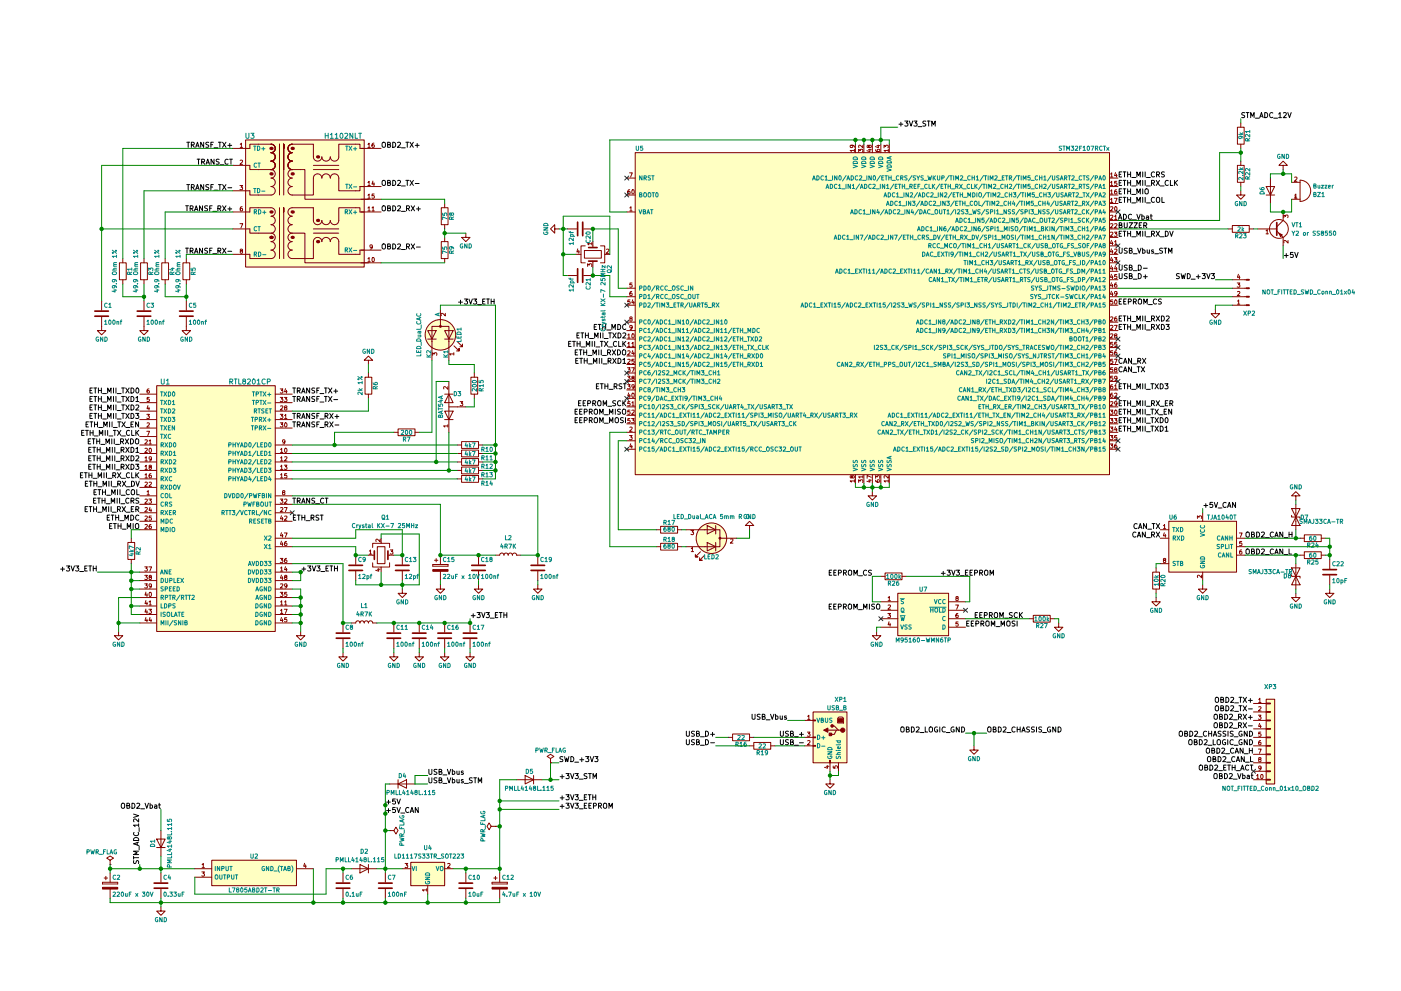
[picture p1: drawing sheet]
<svg xmlns="http://www.w3.org/2000/svg" width="420mm" height="297mm" viewBox="0 0 420 297" stroke-linecap="round" stroke-linejoin="round" font-family="sans-serif">
<g fill="#ffffc2" stroke="#ffffc2" stroke-width=".3">
<path d="M190.5 45.8h142.2v96.5h-142.2z"/>
<path d="M243.8 213.4h10.2v15.2h-10.2z"/>
<path d="M47 115.6h35.5v73.7h-35.5z"/>
<path d="M379.7 209.6h2.6v25.4h-2.6z"/>
<path d="M73.7 41.9h35.5v38.1h-35.5z"/>
</g>
<g fill="none" stroke="#840000" stroke-width=".3">
<path d="M73.7 41.9h35.5v38.1h-35.5zM81.3 43.2a1.27 1.27 0 0 1 1.2 1.3 1.27 1.27 0 0 1-1.2 1.3 1.27 1.27 0 0 1 1.2 1.2 1.27 1.27 0 0 1-1.2 1.3 1.27 1.27 0 0 1 1.2 1.3 1.27 1.27 0 0 1-1.2 1.2 1.27 1.27 0 0 1 1.2 1.3 1.27 1.27 0 0 1-1.2 1.3 1.27 1.27 0 0 1 1.2 1.2 1.27 1.27 0 0 1-1.2 1.3 1.27 1.27 0 0 1 1.2 1.3 1.27 1.27 0 0 1-1.2 1.3M87.6 43.2a1.27 1.27 0 0 0-1.2 1.3 1.27 1.27 0 0 0 1.2 1.3 1.27 1.27 0 0 0-1.2 1.2 1.27 1.27 0 0 0 1.2 1.3 1.27 1.27 0 0 0-1.2 1.3 1.27 1.27 0 0 0 1.2 1.2 1.27 1.27 0 0 0-1.2 1.3 1.27 1.27 0 0 0 1.2 1.3 1.27 1.27 0 0 0-1.2 1.2 1.27 1.27 0 0 0 1.2 1.3 1.27 1.27 0 0 0-1.2 1.3 1.27 1.27 0 0 0 1.2 1.3M94 53.4a1.27 1.27 0 0 1 1.2-1.3 1.27 1.27 0 0 1 1.3 1.3 1.27 1.27 0 0 1 1.3-1.3 1.27 1.27 0 0 1 1.3 1.3 1.27 1.27 0 0 1 1.2-1.3 1.27 1.27 0 0 1 1.3 1.3M94 47a1.27 1.27 0 0 0 1.2 1.3 1.27 1.27 0 0 0 1.3-1.3 1.27 1.27 0 0 0 1.3 1.3 1.27 1.27 0 0 0 1.3-1.3 1.27 1.27 0 0 0 1.2 1.3 1.27 1.27 0 0 0 1.3-1.3M188 53.4h2.5M188 58.5h2.5M188.8 51.8h.8l-.5 1.3M188.8 56.9l-.5 .3v.7l.2 .3 .4-.2-.1-.6h-.3l-.2 .2M189.6 57l.2-.1a.61 .61 0 0 1 .4 .6 .61 .61 0 0 1-.5 .6zM190.5 45.8h142.2v96.5h-142.2zM255.5 43.5l.3 .3-.1 .3-.6 .1-.1-.4 .2-.3 .7 .1 .3 .5"/>
<path d="M256.2 45.1h-1.2l.3 .4M256.2 44.7v.8M256.5 43.2v2.6M257.5 45.5v-.8l.5 .5 .1-.4h.5v.7M258.8 43.5v.8l-.9-.8-.4 .3 .1 .4M259.1 43.2v2.6M260.5 44.9h.8M260.6 43.8l.6-.2v.6a.52 .52 0 0 1-.6-.1 .52 .52 0 0 1-.1-.5h-.4l-.1 .4 .3 .2 .3-.2M260.9 44.7v.8l-.9-.3M261.6 43.2v2.6M262.6 44.9l.3 .5 .7 .1 .3-.3-.2-.4-.6 .1v.3l.2 .3M263 43.6h.9"/>
<path d="M263.4 43.5v.7l-.9-.2M264.2 43.2v2.6M265.1 44.3v-.8l.5 .5 .1-.4h.6v.7M266.4 45.1h-1.3l.4 .4M266.4 44.7v.8M266.7 43.2v2.6M332.7 53.4h2.6M332.7 58.5h2.6M332.7 55.9h2.6M333 52.2l.4-.4v1.3M333 54.7l.4-.4v1.3M333 57.2l.4-.3v1.3"/>
<path d="M333 59.8l.4-.4v1.3M333 53.1h.8M333 55.6h.8M333 58.2h.8M334.2 59.4h.8l-.5 1.3M334.5 51.7l-.2 .9h.7M334.8 56.9l-.5 .3v.7l.2 .3 .4-.2-.1-.6h-.3l-.2 .2M334.8 52.2v.9M334.9 54.3h-.6v.6h.6v.6h-.6M81.3 62.3a1.27 1.27 0 0 1 1.2 1.2 1.27 1.27 0 0 1-1.2 1.3 1.27 1.27 0 0 1 1.2 1.3 1.27 1.27 0 0 1-1.2 1.2 1.27 1.27 0 0 1 1.2 1.3 1.27 1.27 0 0 1-1.2 1.3 1.27 1.27 0 0 1 1.2 1.3 1.27 1.27 0 0 1-1.2 1.2 1.27 1.27 0 0 1 1.2 1.3 1.27 1.27 0 0 1-1.2 1.3 1.27 1.27 0 0 1 1.2 1.2 1.27 1.27 0 0 1-1.2 1.3h-3.8M87.6 62.3a1.27 1.27 0 0 0-1.2 1.2 1.27 1.27 0 0 0 1.2 1.3 1.27 1.27 0 0 0-1.2 1.3 1.27 1.27 0 0 0 1.2 1.2 1.27 1.27 0 0 0-1.2 1.3 1.27 1.27 0 0 0 1.2 1.3 1.27 1.27 0 0 0-1.2 1.3 1.27 1.27 0 0 0 1.2 1.2 1.27 1.27 0 0 0-1.2 1.3 1.27 1.27 0 0 0 1.2 1.3 1.27 1.27 0 0 0-1.2 1.2 1.27 1.27 0 0 0 1.2 1.3M94 72.4a1.27 1.27 0 0 1 1.2-1.2 1.27 1.27 0 0 1 1.3 1.2 1.27 1.27 0 0 1 1.3-1.2 1.27 1.27 0 0 1 1.3 1.2 1.27 1.27 0 0 1 1.2-1.2 1.27 1.27 0 0 1 1.3 1.2"/>
<path d="M94 66.1a1.27 1.27 0 0 0 1.2 1.2 1.27 1.27 0 0 0 1.3-1.2 1.27 1.27 0 0 0 1.3 1.2 1.27 1.27 0 0 0 1.3-1.2 1.27 1.27 0 0 0 1.2 1.2 1.27 1.27 0 0 0 1.3-1.2M188 63.5h2.5M188.9 62.3l.3-.3v1.2M188.9 63.2h.7M332.7 63.5h2.6M332.7 66.1h2.6M332.7 73.7h2.6M332.7 68.6h2.6M332.7 76.2h2.6M332.7 71.2h2.6M332.7 78.8h2.6M332.7 61h2.6"/>
<path d="M333 62.1l.5-.1 .3 .3-.8 .9h.8M333 64.6l.5-.1 .3 .4-.8 .9h.8M333 67.1l.5-.1 .3 .4-.8 .9h.8M333 69.7l.5-.1 .3 .3-.8 1h.8M333 60.7h.8M333.3 72l-.3 1h.8M333.3 74.6l-.3 .9h.8M333.3 77.1l-.3 .9h.8M333.3 79.7l-.3 .9h.8M333.6 72.5v.9M333.6 75.1v.8M333.6 77.6v.9"/>
<path d="M334.2 69.6h.8l-.5 .5 .4 .1v.5h-.7M334.2 77.2h.8l-.5 .5 .4 .1v.5h-.7M334.3 64.9l.3-.4v1.3M334.3 72.5l.3-.4v1.3M334.3 67.1l.4-.1 .3 .4-.8 .9h.8M334.3 74.8l.4-.1 .3 .3-.8 .9h.8M334.3 65.8h.7M334.3 73.4h.7M334.4 62.1l.1-.1a.61 .61 0 0 1 .5 .6 .61 .61 0 0 1-.6 .6zM334.5 79.7l-.2 .9h.7M188 86.4h2.5M188 88.9h2.5"/>
<path d="M188 96.6h2.5M188 99.1h2.5M188 91.5h2.5M188.9 89.9h-.6v.6h.6v.5h-.6M189.1 95.5l-.2-.2 .2-.3 .4 .1v.3a.52 .52 0 0 0-.5 .2 .52 .52 0 0 0-.1 .5h.6l-.1-.6M189.5 87.4l-.6 .3v.7l.2 .2 .4-.1v-.6l-.4-.1-.2 .3M189.5 84.8h-.6v.6h.6v.6h-.6M189.6 98.1l-.2 .2-.4-.1-.1-.6 .5-.1 .2 .3-.1 .7-.5 .3M189.8 89.8l-.3 .9h.7M190.1 90.3v.9M332.7 86.4h2.6M332.7 88.9h2.6"/>
<path d="M332.7 96.6h2.6M332.7 99.1h2.6M332.7 91.5h2.6M332.7 81.3h2.6M332.7 83.9h2.6M333 95.1l.5-.1 .3 .3-.8 1h.8M333 97.6l.5-.1 .3 .4-.8 .9h.8M333.3 82.2l-.3 .9h.8M333.3 84.7l-.3 1h.8M333.3 87.3l-.3 .9h.8M333.6 80.1v.9M333.6 82.7v.9"/>
<path d="M333.6 85.2v.9M333.6 87.8v.8M333.7 89.9h-.6l-.1 .6h.7v.5h-.7M334.2 97.5h.8l-.5 1.3M334.4 90l.1-.1a.61 .61 0 0 1 .5 .6 .61 .61 0 0 1-.6 .6zM334.8 95l-.5 .3v.7l.2 .3 .4-.2-.1-.6h-.3l-.2 .2M334.8 84.8l-.5 .3v.7l.2 .3 .4-.1-.1-.6-.3-.1-.2 .2M334.8 80.1v.9M334.9 82.3h-.6v.6h.6v.5h-.6M335 87.9l-.3 .2h-.3l-.1-.6 .4-.1 .3 .2-.1 .7-.5 .3M41.9 118.1h5.1M44.7 116.6l-.6 .3v.7l.2 .2 .5-.1-.1-.6h-.4l-.2 .2"/>
<path d="M44.8 119.1h-.7v.6h.7v.6h-.7M47 115.6h35.5v73.7h-35.5zM82.5 118.1h5.1M84 119.1h.8l-.4 .5 .4 .1v.6h-.8M84 116.6h.8l-.4 .5 .4 .1v.5h-.8M85.3 119.1h.8l-.5 .5 .4 .1v.6h-.7M85.6 116.5l-.3 .9h.8M85.9 117v.8M109.5 113.1h2v5h-2zM110.5 108h1.3l-1.3-1.3-1.3 1.3h1.3v1.3M110.5 111.8v1.3M110.5 118.1v1.3"/>
<path d="M133.3 118.1h2.6M134.3 115.9v.8l-.9-.8-.4 .2 .1 .5M134.6 118.1l1.3 2.6h-2.6zM134.6 114.3v15.3M141.2 113.1h2.1v5h-2.1zM142.2 111.8v1.3M142.2 118.1v1.3M188 101.6h2.5M188 119.4h2.5M188 104.2h2.5M188 116.9h2.5M188 106.7h2.5"/>
<path d="M188 109.3h2.5M188 111.8h2.5M188 114.3h2.5M188.2 110.2h.8l-.5 .5 .4 .1v.6h-.7M188.2 112.8h.8l-.5 .4 .4 .1v.6h-.7M188.2 115.3h.8l-.5 .5 .4 .1v.5h-.7M188.3 100.4l.3-.3v1.2M188.3 103l.3-.4v1.3M188.3 105.2l.4-.1 .3 .4-.8 .9h.8M188.3 107.8l.4-.1 .3 .3-.8 1h.8M188.3 101.3h.7M188.3 103.9h.7"/>
<path d="M188.5 117.8l-.2 .9h.7M188.8 118.2v.9M189.4 110.2h.8l-.5 1.3M189.5 103l.3-.4v1.3M189.5 103.9h.7M189.6 100.2l.2-.1a.61 .61 0 0 1 .4 .6 .61 .61 0 0 1-.5 .6zM189.6 117.9l.2-.1a.61 .61 0 0 1 .4 .7 .61 .61 0 0 1-.5 .5zM189.7 113.3l-.2-.2 .2-.3 .4 .1v.3a.52 .52 0 0 0-.5 .1 .52 .52 0 0 0-.1 .6h.6l-.1-.6M189.8 105.1l-.3 .9h.7M190.1 105.5v.9M190.1 107.7h-.6v.6h.6v.5h-.6M190.2 115.8l-.2 .3-.4-.1-.1-.6 .5-.1 .2 .2-.1 .8-.5 .3"/>
<path d="M332.7 101.6h2.6M332.7 119.4h2.6M332.7 104.2h2.6M332.7 116.9h2.6M332.7 106.7h2.6M332.7 109.3h2.6M332.7 111.8h2.6M332.7 114.3h2.6M333 100.2l.5-.1 .3 .3-.8 .9h.8M333.6 115.3l-.5 .3-.1 .7 .3 .3 .4-.2-.1-.6h-.3l-.3 .2M333.6 117.8l-.5 .3-.1 .8 .3 .2 .4-.1-.1-.6-.3-.1-.3 .3M333.7 102.6h-.6l-.1 .6h.7v.5h-.7"/>
<path d="M333.7 105.1h-.6l-.1 .6h.7v.6h-.7M333.7 107.7h-.6l-.1 .6h.7v.5h-.7M333.7 110.2h-.6l-.1 .6h.7v.6h-.7M333.7 112.8h-.6l-.1 .5h.7v.6h-.7M334.2 107.7h.8l-.5 1.3M334.3 115.7l.3-.4v1.3M334.3 117.9l.4-.1 .3 .4-.8 .9h.8M334.3 116.6h.7M334.5 100.6l-.2-.2 .2-.3 .4 .1v.3a.52 .52 0 0 0-.5 .1 .52 .52 0 0 0-.1 .6h.6l-.2-.6M334.5 110.8l-.2-.3 .2-.3 .4 .1v.3a.52 .52 0 0 0-.5 .2 .52 .52 0 0 0-.1 .6h.6l-.2-.6M334.8 105.1l-.5 .3v.8l.2 .2 .4-.1-.1-.6-.3-.1-.2 .3M334.9 102.6h-.6v.6h.6v.5h-.6"/>
<path d="M335 113.3l-.3 .2h-.3l-.1-.6 .4-.1 .3 .2-.1 .7-.5 .3M41.9 135.9h5.1M41.9 133.4h5.1M41.9 138.5h5.1M41.9 128.3h5.1M41.9 125.8h5.1M41.9 123.2h5.1M41.9 120.7h5.1M41.9 130.8h5.1M43.5 134.5l.5-.1 .2 .3-.8 .9h.8M43.5 131.9l.5-.1 .2 .4-.8 .9h.8M43.5 139.8l.3-.4v1.3"/>
<path d="M43.5 137.2l.3-.3v1.3M43.5 138.2h.7M44 124.2h.8l-.4 .5 .4 .1v.5h-.8M44 129.3h.9l-.6 1.2M44.1 126.8l.5-.1 .2 .4-.8 .9h.8M44.4 121.6l-.3 .9h.8M44.7 122.1v.8M44.7 132.2l.4-.4v1.3M44.7 133.1h.7M44.8 134.5l.2-.1a.61 .61 0 0 1 .4 .6 .61 .61 0 0 1-.5 .5zM44.9 140l-.2-.3 .2-.3 .5 .1v.3a.52 .52 0 0 0-.6 .2 .52 .52 0 0 0 0 .6h.6l-.2-.6M45.4 137.4l-.2 .3-.4-.1v-.6l.4-.1 .2 .2v.8l-.6 .3"/>
<path d="M82.5 135.9h5.1M82.5 133.4h5.1M82.5 138.5h5.1M82.5 128.3h5.1M82.5 125.8h5.1M82.5 123.2h5.1M82.5 120.7h5.1M84 126.7h.8l-.4 .5 .4 .1v.6h-.8M84 124.2h.8l-.4 .5 .4 .1v.5h-.8M84.1 134.7l.4-.3v1.2M84.1 137.2l.4-.3v1.3M84.1 139.8l.4-.4v1.3"/>
<path d="M84.1 121.8l.5-.1 .2 .3-.8 .9h.8M84.1 135.6h.7M84.1 138.2h.7M85.3 139.4h.8l-.5 .5 .4 .1v.6h-.7M85.3 124.5l.4-.3v1.3M85.3 137l.5-.1 .3 .3-.8 1h.8M85.3 125.5h.8M85.4 132.3l-.2 .3-.4-.1v-.6l.4-.1 .2 .2v.8l-.6 .3M85.4 134.5l.2-.1a.61 .61 0 0 1 .5 .6 .61 .61 0 0 1-.6 .5zM85.4 126.8l.2-.1a.61 .61 0 0 1 .5 .7 .61 .61 0 0 1-.6 .5zM85.6 122.2l-.3-.2 .3-.3 .4 .1v.3a.52 .52 0 0 0-.5 .1 .52 .52 0 0 0-.1 .6h.6l-.2-.6M118.1 129.6h1.3"/>
<path d="M119.4 128.6h5.1v2h-5.1zM124.5 129.6h1.2M133.3 125.8h2.6M133.3 123.2h2.6l-1.3 2.6zM134.3 127.7h-1.3l.4 .3M134.3 127.3v.7M134.6 122h5.1M137.2 135.9h1.2M137.2 133.4h1.2M137.2 138.5h1.2M138 120.4h.8l-.4 .5 .3 .1v.5h-.7M138.4 134.9h5.1v2h-5.1z"/>
<path d="M138.4 132.4h5.1v2h-5.1zM138.4 137.5h5.1v2h-5.1zM138.4 140h5.1v2h-5.1zM143.5 135.9h1.3M143.5 133.4h1.3M143.5 138.5h1.3M188 129.6h2.5M188 132.1h2.5M188 134.7h2.5M188 124.5h2.5M188 122h2.5M188 127h2.5"/>
<path d="M188.8 130.5h.8l-.4 .5 .3 .1v.6h-.7M188.9 128.1l.5-.1 .2 .4-.8 .9h.8M188.9 120.4h-.6v.6h.6v.5h-.6M188.9 122.9h-.6v.6h.6v.6h-.6M188.9 125.5h-.6v.5h.6v.6h-.6M189.2 133l-.3 .9h.7M189.4 125.5h.8l-.4 .4 .3 .1v.6h-.7M189.5 133.5v.9M189.5 120.7l.3-.3v1.3M189.5 123l.5-.1 .2 .4-.8 .9h.8M189.5 121.7h.7M332.7 129.6h2.6"/>
<path d="M332.7 132.1h2.6M332.7 134.7h2.6M332.7 124.5h2.6M332.7 122h2.6M332.7 127h2.6M333 122.9h.8l-.5 .5 .4 .1v.6h-.7M333 125.5h.8l-.5 .4 .4 .1v.6h-.7M333 128h.8l-.5 .5 .4 .1v.5h-.7M333 130.5h.8l-.5 .5 .4 .1v.6h-.7M333 133.1h.8l-.5 .5 .4 .1v.5h-.7M333 120.5l.5-.1 .3 .3-.8 1h.8M334.2 125.5h.8l-.5 .4 .4 .1v.6h-.7"/>
<path d="M334.4 123l.1-.1a.61 .61 0 0 1 .5 .7 .61 .61 0 0 1-.6 .5zM334.5 127.9l-.2 .9h.7M334.8 133.1l-.5 .3v.7l.2 .3 .4-.2-.1-.6h-.3l-.2 .2M334.8 128.4v.9M334.9 130.5h-.6v.6h.6v.6h-.6M335 120.9l-.3 .3-.3-.1-.1-.6 .4-.1 .3 .2-.1 .7-.5 .4M41.9 141h5.1M41.9 143.5h5.1M41.9 148.6h5.1M41.9 146.1h5.1M41.9 151.2h5.1M41.9 156.2h5.1"/>
<path d="M41.9 153.7h5.1M41.9 158.8h5.1M43.5 144.6l.5-.1 .2 .4-.8 .9h.8M43.5 149.7l.5-.1 .2 .3-.8 1h.8M43.5 152.2l.5-.1 .2 .4-.8 .9h.8M43.5 154.8l.5-.1 .2 .3-.8 .9h.8M43.5 142.3l.3-.3v1.2M43.5 157.3l.5-.1 .2 .4-.8 .9h.8M43.5 140.7h.7M43.5 143.2h.7M44.1 147.4l.3-.3v1.2M44.1 148.3h.7"/>
<path d="M44.6 149.6h.8l-.4 .5 .4 .1v.5h-.8M44.7 144.6l.5-.1 .2 .4-.8 .9h.8M45 152.1l-.3 .9h.8M45.3 142l-.5 .3-.1 .7 .2 .2 .5-.1-.1-.6h-.4l-.2 .2M45.3 157.2l-.5 .3-.1 .7 .2 .3 .5-.1-.1-.7h-.4l-.2 .2M45.3 152.5v.9M45.4 154.7h-.6l-.1 .6h.7v.5h-.7M82.5 141h5.1M82.5 143.5h5.1M82.5 148.6h5.1M82.5 151.2h5.1M82.5 156.2h5.1"/>
<path d="M82.5 153.7h5.1M84 149.6h.8l-.4 .5 .4 .1v.5h-.8M84.1 142.3l.4-.3v1.2M84.1 152.2l.5-.1 .2 .4-.8 .9h.8M84.1 140.7h.7M84.1 143.2h.7M84.4 154.6l-.3 .9h.8M84.4 159.7l-.3 .9h.8M84.7 155.1v.8M85 147.6l-.3-.2 .3-.3 .4 .1v.3a.52 .52 0 0 0-.6 .1 .52 .52 0 0 0 0 .6h.6l-.2-.6M85.3 152.1h.8l-.5 1.3M85.3 159.8h.8l-.5 1.2"/>
<path d="M85.3 149.7l.5-.1 .3 .3-.8 1h.8M85.3 154.8l.5-.1 .3 .3-.8 .9h.8M86 142h-.6l-.1 .6h.7v.5h-.7M137.2 141h1.2M137.2 143.5h1.2M138.4 142.5h5.1v2.1h-5.1zM143.5 141h1.3M143.5 143.5h1.3M255.5 142.8l.6-.2v.6a.52 .52 0 0 1-.6 0 .52 .52 0 0 1-.1-.6h-.3l-.1 .5 .2 .2 .3-.2M256.2 144.2h-1.2l.3 .3M256.2 143.8v.7M256.5 142.3v2.5"/>
<path d="M257.5 144.6v-.8l.5 .4 .1-.3h.5v.7M258.8 142.9h-1.3l.4 .4M258.8 142.6v.7M259.1 142.3v2.5M260.5 143.9h.8M260.9 143.7v.8l-.9-.3M261.3 143.1l-1.3-.6v.9M261.6 142.3v2.5M262.6 143.9l.3 .6h.7l.3-.2-.2-.4h-.6v.4l.2 .2M262.6 143.4v-.8l.5 .4 .1-.4h.5v.8M264.2 142.3v2.5M266.4 144.2h-1.3l.4 .3"/>
<path d="M266.4 142.6v.8l-.9-.8-.4 .2 .1 .5M266.4 143.8v.7M266.7 142.3v2.5M38.4 162.6h2v5.1h-2zM39.4 161.3v1.3M39.4 167.7v1.2M41.9 179.1h5.1M41.9 171.5h5.1M41.9 174h5.1M41.9 176.6h5.1M43.4 169.9h.8l-.4 .5 .3 .1v.6h-.7M43.4 172.5h.8l-.4 .4 .3 .1v.6h-.7"/>
<path d="M43.4 175h.8l-.4 .5 .3 .1v.5h-.7M43.8 177.5l-.3 .9h.7M43.8 180l-.3 .9h.7M44.1 177.9v.9M44.6 169.9h.9l-.6 1.3M44.8 177.6l.2-.1a.61 .61 0 0 1 .4 .7 .61 .61 0 0 1-.5 .5zM44.9 173l-.2-.2 .2-.3 .5 .1v.3a.52 .52 0 0 0-.6 .1 .52 .52 0 0 0 0 .6h.6l-.2-.6M45.4 175.5l-.2 .3-.4-.1v-.6l.4-.1 .2 .2v.8l-.6 .3M82.5 179.1h5.1M82.5 171.5h5.1M82.5 168.9h5.1M82.5 163.9h5.1"/>
<path d="M82.5 161.3h5.1M82.5 174h5.1M82.5 176.6h5.1M84 177.5h.8l-.4 .5 .4 .1v.6h-.8M84 167.4h.8l-.4 .5 .4 .1v.5h-.8M84.1 170.3l.4-.4v1.3M84.1 175.1l.5-.1 .2 .3-.8 1h.8M84.1 171.2h.7M84.4 162.2l-.3 .9h.8M84.4 172.4l-.3 .9h.8M84.7 160.2v.8M84.7 162.7v.9"/>
<path d="M84.7 172.9v.8M85.6 173l-.3-.2 .3-.3 .4 .1v.3a.52 .52 0 0 0-.5 .1 .52 .52 0 0 0-.1 .6h.6l-.2-.6M85.6 169.8l-.3 1h.8M85.9 167.4l-.5 .3-.1 .7 .3 .2 .4-.1-.1-.6h-.3l-.3 .2M85.9 162.3l-.5 .3-.1 .7 .3 .3 .4-.2-.1-.6h-.3l-.3 .2M85.9 170.3v.9M86 177.5h-.6l-.1 .6h.7v.6h-.7M86.1 175.5l-.3 .3-.4-.1v-.6l.4-.1 .3 .2-.1 .8-.6 .3M106.7 166.4v2.8M106.7 171.2v2.8M120.6 176.6v1.2h1.3l-1.3 1.3-1.2-1.3h1.2M120.6 166.4v2.8"/>
<path d="M120.6 171.2v2.8M35.6 189.3v1.2h1.2l-1.2 1.3-1.3-1.3h1.3M41.9 181.6h5.1M41.9 184.2h5.1M41.9 186.7h5.1M43.8 182.5l-.3 1h.7M43.8 185.1l-.3 .9h.7M44.1 180.5v.8M44.1 183v.9M44.1 185.6v.8M44.6 182.6h.8l-.4 .5 .4 .1v.6h-.8M44.7 180.4l.4-.3v1.2"/>
<path d="M44.7 181.3h.7M45 185.1l-.3 .9h.8M45.3 185.6v.8M82.5 181.6h5.1M82.5 184.2h5.1M82.5 186.7h5.1M84.1 180.4l.4-.3v1.2M84.1 183l.4-.4v1.3M84.1 181.3h.7M84.1 183.9h.7M84.4 185.1l-.3 .9h.8M84.7 185.6v.8"/>
<path d="M85.3 182.6h.8l-.5 1.3M85.3 180.4l.4-.3v1.2M85.3 181.3h.8M86 185.2h-.6l-.1 .5h.7v.6h-.7M90.2 189.3v1.2h1.2l-1.2 1.3-1.3-1.3h1.3M102.9 195.6v1.3h1.2l-1.2 1.3-1.3-1.3h1.3M102.9 186.7v2.8M102.9 191.6v2.7M105.4 186.7h1.3l.2-.4 .3-.2 .6 .2 .1 .4 .2-.4 .4-.2 .5 .2 .2 .4 .2-.4 .4-.2 .5 .2 .2 .4 .2-.4 .3-.2 .6 .2 .2 .4h1.2M118.1 195.6v1.3h1.3l-1.3 1.3-1.3-1.3h1.3M118.1 186.7v2.8M118.1 191.6v2.7"/>
<path d="M125.7 195.6v1.3h1.3l-1.3 1.3-1.2-1.3h1.2M125.7 186.7v2.8M125.7 191.6v2.7M133.3 195.6v1.3h1.3l-1.3 1.3-1.2-1.3h1.2M133.3 186.7v2.8M133.3 191.6v2.7M141 195.6v1.3h1.2l-1.2 1.3-1.3-1.3h1.3M141 186.7v2.8M141 191.6v2.7M241.3 215.9h2.5M242.1 219.4h.8l-.4 .5 .4 .1v.6h-.8M242.2 214.7l.4-.3v1.2"/>
<path d="M242.2 215.6h.7M243.8 213.4h10.2v15.2h-10.2zM243.8 215.8h.8v.3h-.8zM248.3 218.9h2.5M249.6 217.6h.6l1.3 1.3h.6M251.2 215.3l.4-.4h1l.4 .4v1.4h-1.8zM251.5 218.9h-.7l-.6 1.2h-1.3M375.9 215.9h3.8M375.9 210.9h3.8M375.9 213.4h3.8M375.9 218.5h3.8M377.4 214.4h.8l-.5 .4 .4 .1v.6h-.7"/>
<path d="M377.5 209.6l.3-.3v1.3M377.5 211.9l.5-.1 .2 .4-.8 .9h.8M377.5 210.6h.7M377.7 216.8l-.2 .9h.7M378.1 217.3v.9M378.1 219.4h-.6v.6h.6v.6h-.6M379.7 209.6h2.6v25.4h-2.6zM379.7 218.3h1.3v.3h-1.3zM379.7 215.8h1.3v.3h-1.3zM379.7 213.3h1.3v.2h-1.3zM379.7 210.7h1.3v.3h-1.3zM241.3 223.6h2.5"/>
<path d="M241.3 221h2.5M242.2 222.1l.5-.1 .2 .3-.8 1h.8M243.8 223.4h.8v.3h-.8zM243.8 220.9h.8v.2h-.8zM247.8 229.7h.8M248.2 229.5v.8l-.9-.3M248.8 227.9h.2v.7h-.2zM248.9 228.6v2.6M249.9 229.6v.6l.6 .1v-.7h.5v.7M251.5 228.6v2.6M375.9 223.6h3.8M375.9 221h3.8"/>
<path d="M375.9 226.1h3.8M375.9 228.6h3.8M375.9 231.2h3.8M375.9 233.7h3.8M376.9 232.5l.3-.4v1.3M376.9 233.4h.7M377.4 224.5h.8l-.5 1.3M377.7 227.6l-.2-.2 .2-.3 .4 .1v.3a.52 .52 0 0 0-.5 .1 .52 .52 0 0 0-.1 .6h.6l-.1-.6M378.1 222l-.6 .3v.7l.2 .3 .4-.2v-.6h-.4l-.2 .2M378.2 230.1l-.2 .3-.4-.1-.1-.6 .5-.1 .2 .2-.1 .8-.5 .3M378.2 232.2l.2-.1a.61 .61 0 0 1 .4 .7 .61 .61 0 0 1-.5 .5zM379.7 233.6h1.3v.2h-1.3z"/>
<path d="M379.7 231h1.3v.3h-1.3zM379.7 228.5h1.3v.3h-1.3zM379.7 226h1.3v.2h-1.3zM379.7 223.4h1.3v.3h-1.3zM379.7 220.9h1.3v.2h-1.3z"/>
</g>
<g fill="none" stroke="#008484" stroke-width=".3">
<path d="M190.8 43.8v1l.2 .3 .5-.3v-1M191.8 58.4l.6-.1v-.4l-.6-.1v1.2h.5l.2-.4-.2-.2M192.5 52.7v1.3l-.7-1.3v1.3M192.7 43.8h-.6v.6h.6v.5h-.6M193.1 57.9l.2-.1 .5 .1 .1 .7-.3 .4-.5-.2zM193.1 53.4l.7-.1v-.5l-.7-.1v1.3M193.4 53.4l.5 .6M194.4 57.9l.2-.1 .5 .1 .1 .7-.3 .4-.5-.2zM195.1 52.7h-.6l-.1 .5a.54 .54 0 0 1 .6 .6l-.6 .1M195.5 52.7h.7M195.6 57.8h.7M195.8 52.7v1.3"/>
<path d="M195.9 57.8v1.2M196.7 57.9l.2-.1a.61 .61 0 0 1 .5 .6 .61 .61 0 0 1-.6 .6zM243.7 54l.4-1.3 .4 1.3M243.8 53.6h.6M245 52.7a.64 .64 0 0 1 .7 .6 .64 .64 0 0 1-.7 .7zM246.9 52.8a.56 .56 0 0 0-.7 .5 .56 .56 0 0 0 .7 .5M247.4 53l.4-.3v1.3M247.4 54h.8M247.7 56.5l.4-1.3 .5 1.3M247.9 56.1h.5M248.4 54.1h1M249 55.2a.64 .64 0 0 1 .7 .7 .64 .64 0 0 1-.7 .6z"/>
<path d="M249.7 52.7v1.3M251 55.3a.56 .56 0 0 0-.8 .6 .56 .56 0 0 0 .8 .5M251 52.7v1.3l-.7-1.3v1.3M251.5 55.6l.3-.4v1.3M251.5 56.5h.7M251.7 52.8l.1-.1a.61 .61 0 0 1 .5 .6 .61 .61 0 0 1-.6 .6zM252.5 56.6h.9M253.7 55.2v1.3M253.7 52.6l-1 1.7M254 54l.4-1.3 .4 1.3M254.1 53.6h.6M255 55.2v1.3l-.7-1.3v1.3"/>
<path d="M255.2 52.7a.64 .64 0 0 1 .8 .6 .64 .64 0 0 1-.8 .7zM255.6 55.6l.4-.4v1.3M255.6 56.5h.7M255.9 49.4l1.2 .5-1.2 .4M255.9 48.5a.69 .69 0 0 1 .8-.2 .69 .69 0 0 1 .4 .7h-1.2zM255.9 47.3a.69 .69 0 0 1 .8-.2 .69 .69 0 0 1 .4 .6h-1.2zM257.2 52.8a.56 .56 0 0 0-.7 .5 .56 .56 0 0 0 .7 .5M257.7 52.8l.5-.1 .2 .3-.7 1h.7M257.8 55.2l-1.1 1.6M258 56.5l.4-1.3 .5 1.3M258.1 56.1h.6M258.4 49.4l1.3 .5-1.3 .4"/>
<path d="M258.4 48.5a.69 .69 0 0 1 .8-.2 .69 .69 0 0 1 .5 .7h-1.3zM258.6 47.1a.67 .67 0 0 1 .7 0 .67 .67 0 0 1 .4 .6h-1.3zM258.7 54.1h1M259.3 55.2a.64 .64 0 0 1 .7 .7 .64 .64 0 0 1-.7 .6zM260 52.7v1.3M260.9 49.4l1.3 .5-1.3 .4M261 48.5a.69 .69 0 0 1 .8-.2 .69 .69 0 0 1 .4 .7h-1.3zM261.1 47.1a.67 .67 0 0 1 .8 0 .67 .67 0 0 1 .3 .6h-1.3zM261.3 55.3a.56 .56 0 0 0-.8 .6 .56 .56 0 0 0 .8 .5M261.3 52.7v1.3l-.7-1.3v1.3M261.8 55.3l.5-.1 .2 .4-.8 .9h.8M262 52.8l.1-.1a.61 .61 0 0 1 .5 .6 .61 .61 0 0 1-.6 .6z"/>
<path d="M262.7 56.6h1M263.5 49.4l1.2 .5-1.2 .4M263.5 48.5a.69 .69 0 0 1 .8-.2 .69 .69 0 0 1 .4 .7h-1.2zM263.5 47.3a.69 .69 0 0 1 .8-.2 .69 .69 0 0 1 .4 .6h-1.2zM264 55.2v1.3M264 52.6l-1.1 1.7M264.4 53.3h.5M265 52.7h-.6v1.3h.6M265.1 59l.4-1.2 .4 1.2M265.2 58.7h.6M265.3 55.2v1.3l-.7-1.3v1.3M265.4 52.7h.7"/>
<path d="M265.8 52.7v1.3M265.9 55.6l.3-.4v1.3M265.9 56.5h.7M266 50.5l1.3 .5-1.3 .4M266.1 48.3a.69 .69 0 0 1 .7-.1 .69 .69 0 0 1 .5 .6h-1.3zM266.2 49.5a.67 .67 0 0 1 .7-.1 .67 .67 0 0 1 .4 .7h-1.3zM266.4 57.8a.64 .64 0 0 1 .7 .6 .64 .64 0 0 1-.7 .6zM266.5 53.3h.8M266.5 52.7v1.3M266.9 47v.6M267.3 52.7v1.3M267.3 46.9l-1.3 .4 1.3 .4"/>
<path d="M267.6 54.1h.9M268.1 55.2l-1.1 1.6M268.4 57.9a.56 .56 0 0 0-.8 .5 .56 .56 0 0 0 .8 .5M268.5 55.8h.4M268.9 58.1l.3-.3v1.2M268.9 59h.7M269.1 55.2h-.6v1.3h.6M269.4 55.2h.8M269.5 52.8a.56 .56 0 0 0-.7 .5 .56 .56 0 0 0 .7 .5M269.8 55.2v1.3M269.8 59.1h1M270.1 53.4l.6-.1 .1-.5-.7-.1v1.3"/>
<path d="M270.4 53.4l.4 .6M270.6 55.8h.7M270.6 55.2v1.3M271.1 57.8v1.2M271.3 55.2v1.3M271.6 56.6h1M272 52.7h-.6v.5a.54 .54 0 0 1 .6 .6l-.7 .1M272.4 57.8v1.2l-.7-1.2v1.2M272.9 55.9l.6-.1v-.5l-.6-.1v1.3M273 57.9l.5-.1 .2 .3-.8 .9h.8M273.2 55.9l.4 .6M273.5 52.6l-1.1 1.7"/>
<path d="M274.1 55.8h.5M274.6 52.7h-.6l-.1 .5a.54 .54 0 0 1 .6 .6l-.6 .1M274.8 55.2h-.7v1.3h.7M275 52.7l.4 .7 .4-.7M275.2 57.7l-1.1 1.6M275.3 55.8h.4M275.4 53.4v.6M275.4 59l.4-1.2 .4 1.2M275.5 58.7h.6M275.9 55.2h-.6v1.3M276.1 56.6h.9M276.7 57.8a.64 .64 0 0 1 .7 .6 .64 .64 0 0 1-.7 .6z"/>
<path d="M276.9 52.7h-.6l-.1 .5a.54 .54 0 0 1 .6 .6l-.6 .1M277.1 54.1h1M278.1 55.3a.56 .56 0 0 0-.8 .6 .56 .56 0 0 0 .8 .5M278.3 52.7l.3 1.3 .2-1 .3 1 .3-1.3M278.6 55.2v1.3h.6M278.6 57.9a.56 .56 0 0 0-.7 .5 .56 .56 0 0 0 .7 .5M279.1 57.9l.5-.1 .3 .3-.8 .9h.8M279.6 55.2v1.3M279.8 55.8l.5 .7M279.9 52.7v1.3M280 53.2l.6 .8M280.1 59.1h1"/>
<path d="M280.3 55.2l-.7 .7M280.6 52.7l-.7 .7M281.1 52.7v1l.3 .3 .4-.3v-1M281.4 57.8v1.2M281.8 55.2l-1.1 1.6M282.2 55.8h.5M282.4 53.4l.7-.1v-.5l-.7-.1v1.3M282.7 57.8v1.2l-.7-1.2v1.2M282.8 55.2h-.6v1.3h.6M283.2 55.2h.7M283.3 57.9l.4-.1 .3 .3-.8 .9h.8M283.5 55.2v1.3"/>
<path d="M284.3 55.8h.7M284.3 55.2v1.3M284.6 52.6l-1.1 1.7M284.9 52.7h.7M285 55.2v1.3M285.2 52.7v1.3M285.3 56.6h1M285.4 57.7l-1 1.6M285.9 58.4h.4M286 52.7v1.3M286.5 57.8h-.6v1.2h.6M286.6 54v-1.3l.4 .9 .5-.9v1.3"/>
<path d="M286.6 55.9l.6-.1 .1-.5-.7-.1v1.3M286.8 57.8h.7M286.9 55.9l.4 .6M287.2 57.8v1.2M287.8 55.2l.8 1.3M288 58.4h.7M288 57.8v1.2M288 52.8l.5-.1 .2 .3-.8 1h.8M288.6 55.2l-.8 1.3M288.7 57.8v1.2M288.8 56.6h1M289 54.1h.9"/>
<path d="M289 59.1h.9M290.2 59v-1.2l.5 .9 .4-.9v1.2M290.8 55.3a.56 .56 0 0 0-.8 .6 .56 .56 0 0 0 .8 .5M291 52.8a.56 .56 0 0 0-.8 .5 .56 .56 0 0 0 .8 .5M291.3 55.2v1.3h.6M291.5 53.3h.7M291.5 52.7v1.3M291.7 57.8a.64 .64 0 0 1 .7 .6 .64 .64 0 0 1-.7 .6zM292.2 52.7v1.3M292.4 55.2v1.3M292.5 55.8l.6 .7M292.8 53l.3-.3v1.3"/>
<path d="M292.8 54h.7M293 57.8v1.2M293.1 55.2l-.7 .7M293.6 57.9l.2-.1 .5 .1 .1 .7-.3 .4-.5-.2zM294.5 55.2l-1.1 1.6M294.8 55.2h.7M295 52.6l-1.1 1.7M295.1 55.2v1.3M295.2 52.7h.7M295.6 52.7v1.3M295.8 57.7l-1.1 1.6M295.9 55.2v1.3"/>
<path d="M296 57.8h.7M296.3 52.7v1.3M296.4 57.8v1.2M296.5 56.5v-1.3l.5 .9 .4-.9v1.3M297 54v-1.3l.4 .9 .4-.9v1.3M297.2 57.8v1.2M297.8 59v-1.2l.4 .9 .4-.9v1.2M297.9 55.3l.5-.1 .2 .4-.8 .9h.8M298.3 52.8l.5-.1 .3 .3-.8 1h.8M298.9 56.6h.9M299.2 57.9l.5-.1 .2 .3-.8 .9h.8M299.3 54.1h1"/>
<path d="M300.2 59.1h.9M300.6 53.3h.4M300.9 55.3a.56 .56 0 0 0-.8 .6 .56 .56 0 0 0 .8 .5M301.2 52.7h-.6v1.3h.6M301.4 55.8h.7M301.4 55.2v1.3M301.5 52.7h.8M301.9 52.7v1.3M302.1 57.9a.56 .56 0 0 0-.7 .5 .56 .56 0 0 0 .7 .5M302.1 55.2v1.3M302.7 53.4l.6-.1 .1-.5-.7-.1v1.3M302.7 55.3l.5-.1 .2 .4-.8 .9h.8"/>
<path d="M302.7 57.8v1.2M302.7 58.4h.7M303 53.4l.4 .6M303.4 57.8v1.2M303.9 57.8h.8l-.5 .5 .4 .1v.5h-.7M304.9 52.6l-1.1 1.7M304.9 55.2l-1.1 1.6M305.1 52.7h.7M305.1 55.2h.7M305.5 52.7v1.3M305.5 55.2v1.3M306.1 57.7l-1 1.6"/>
<path d="M306.2 52.7v1.3M306.2 55.2v1.3M306.4 57.8h.7M306.7 57.8v1.2M306.9 54v-1.3l.4 .9 .4-.9v1.3M306.9 56.5v-1.3l.4 .9 .4-.9v1.3M307.5 57.8v1.2M308.1 59v-1.2l.5 .9 .4-.9v1.2M308.9 52.7h-.6v.6h.6v.5h-.6M308.9 55.2h-.6v.6h.6v.6h-.6M309.2 54.1h1M309.2 56.6h1"/>
<path d="M310.2 57.8h-.6l-.1 .6h.7v.5h-.7M310.5 59.1h1M311.2 52.8a.56 .56 0 0 0-.8 .5 .56 .56 0 0 0 .8 .5M311.2 55.3a.56 .56 0 0 0-.8 .6 .56 .56 0 0 0 .8 .5M311.8 53.3h.7M311.8 52.7v1.3M311.8 55.2v1.3M311.8 55.8h.7M312.5 57.9a.56 .56 0 0 0-.8 .5 .56 .56 0 0 0 .8 .5M312.5 52.7v1.3M312.5 55.2v1.3M313 53l.4-.3v1.3"/>
<path d="M313 55.3l.5-.1 .2 .4-.7 .9h.7M313 54h.7M313 58.4h.7M313 57.8v1.2M313.7 57.8v1.2M314.2 57.8h.8l-.4 .5 .4 .1v.5h-.8M315.2 52.6l-1.1 1.7M315.2 55.2l-1.1 1.6M315.6 52.7v1l.2 .3 .5-.3v-1M315.6 55.2v1l.2 .3 .5-.3v-1M316.5 57.7l-1.1 1.6M316.9 57.8v1l.2 .2 .5-.2v-1"/>
<path d="M317.6 52.7h-.6l-.1 .5a.54 .54 0 0 1 .7 .6l-.7 .1M317.6 55.3h-.6l-.1 .4a.54 .54 0 0 1 .7 .7h-.7M318 54l.4-1.3 .4 1.3M318 56.5l.4-1.3 .4 1.3M318.1 53.6h.6M318.1 56.1h.6M318.4 43.9h-.6l-.1 .4a.54 .54 0 0 1 .6 .6l-.6 .1M318.7 43.8h.8M318.9 57.8h-.6l-.1 .5a.54 .54 0 0 1 .6 .6l-.6 .1M319.1 43.8v1.3M319.3 53.4l.6-.1v-.5l-.6-.1v1.3M319.3 55.9l.6-.1v-.5l-.6-.1v1.3"/>
<path d="M319.3 59l.4-1.2 .4 1.2M319.4 58.7h.6M319.6 53.4l.4 .6M319.6 55.9l.4 .6M319.9 45.1v-1.3l.4 .9 .4-.9v1.3M320.3 52.7h.8M320.3 55.2h.8M320.5 58.4h.6l.1-.5-.7-.1v1.2M320.7 52.7v1.3M320.7 55.2v1.3M320.8 58.4l.4 .6M321.2 43.8h.8l-.4 .5 .3 .1v.5h-.7"/>
<path d="M321.4 52.8l.5-.1 .2 .3-.7 1h.7M321.4 55.3l.5-.1 .2 .4-.7 .9h.7M321.6 57.8h.7M322 57.8v1.2M322.4 54.1h1M322.4 56.6h1M322.5 43.9l.5-.1 .2 .4-.8 .9h.8M322.7 57.9l.5-.1 .2 .3-.8 .9h.8M323.7 55.9l.6-.1v-.5l-.6-.1v1.3M323.7 59.1h.9M323.8 44.4h.4M324 55.9l.4 .6"/>
<path d="M324.4 52.8a.56 .56 0 0 0-.8 .5 .56 .56 0 0 0 .8 .5M324.4 43.8h-.6v1.3M324.8 52.7h.7M324.8 57.8h.7M324.8 55.2h.7M324.8 44.2l.4-.4v1.3M324.8 45.1h.7M325.1 52.7v1.3M325.1 55.2v1.3M325.1 57.8v1.2M325.8 57.8l.8 1.2M326.1 43.9l.2-.1a.61 .61 0 0 1 .5 .6 .61 .61 0 0 1-.6 .6z"/>
<path d="M326.6 52.7h-.6l-.1 .5a.54 .54 0 0 1 .6 .6l-.6 .1M326.6 55.3h-.6l-.1 .4a.54 .54 0 0 1 .6 .7h-.6M326.6 57.8l-.8 1.2M327.2 43.8h.8l-.5 1.3M328 52.6l-1.1 1.7M328 55.2l-1.1 1.6M328 57.7l-1.1 1.6M328.4 53.4l.7-.1v-.5l-.7-.1v1.3M328.4 55.9l.7-.1v-.5l-.7-.1v1.3M328.4 58.4h.7v-.5l-.7-.1v1.2M328.5 44.5l.6-.1 .1-.5-.7-.1v1.3M328.8 44.5l.4 .6"/>
<path d="M329.5 54l.4-1.3 .5 1.3M329.5 56.5l.4-1.3 .5 1.3M329.5 59l.4-1.2 .5 1.2M329.7 53.6h.6M329.7 56.1h.6M329.7 58.7h.6M330.5 43.9a.56 .56 0 0 0-.8 .5 .56 .56 0 0 0 .8 .5M330.8 55.6l.3-.4v1.3M330.8 57.9l.4-.1 .3 .3-.8 .9h.8M330.8 56.5h.7M330.9 52.8l.1-.1a.61 .61 0 0 1 .5 .6 .61 .61 0 0 1-.6 .6zM330.9 43.8h.7"/>
<path d="M331.2 43.8v1.3M331.9 44.2l.7 .9M332.6 44.2l-.7 .9M191.6 62.9l.4 1.2 .5-1.2M192.9 63.4l.6-.1v-.3l-.6-.1v1.2h.5l.2-.4-.3-.3M194 64.1l.4-1.2 .4 1.2M194.1 63.7h.6M195.1 62.9h.7M195.5 62.9v1.2M250.2 71.7l.4-1.2 .4 1.2M250.3 71.4h.6M251.4 70.5a.64 .64 0 0 1 .8 .6 .64 .64 0 0 1-.8 .6z"/>
<path d="M253.4 70.6a.56 .56 0 0 0-.8 .5 .56 .56 0 0 0 .8 .5M253.9 70.8l.4-.3v1.2M253.9 71.7h.7M254.9 71.8h1M255.1 64.1l.4-1.2 .4 1.2M255.2 63.7h.6M256.2 70.5v1.2M256.4 62.9a.64 .64 0 0 1 .7 .6 .64 .64 0 0 1-.7 .6zM257.5 70.5v1.2l-.7-1.2v1.2M258 70.5h.8l-.5 1.2M258.3 63a.56 .56 0 0 0-.7 .5 .56 .56 0 0 0 .7 .5M258.9 63.2l.3-.3v1.2"/>
<path d="M258.9 64.1h.7M259.8 64.2h1M260.2 70.4l-1.1 1.6M260.5 71.7l.4-1.2 .4 1.2M260.6 71.4h.6M261.1 62.9v1.2M261.7 70.5a.64 .64 0 0 1 .7 .6 .64 .64 0 0 1-.7 .6zM262.4 62.9v1.2l-.7-1.2v1.2M263.2 62.8l-.2 .9h.7M263.6 63.3v.8M263.7 70.6a.56 .56 0 0 0-.8 .5 .56 .56 0 0 0 .8 .5M264.2 70.6l.5-.1 .2 .3-.8 .9h.8"/>
<path d="M265.2 62.8l-1.1 1.6M265.2 71.8h.9M265.4 64.1l.4-1.2 .4 1.2M265.5 63.7h.6M265.8 61.6l.4-1.3 .5 1.3M266 61.2h.5M266.4 70.5v1.2M266.6 62.9a.64 .64 0 0 1 .8 .6 .64 .64 0 0 1-.8 .6zM267.1 60.3a.64 .64 0 0 1 .7 .6 .64 .64 0 0 1-.7 .7zM267.8 70.5v1.2l-.7-1.2v1.2M268.2 70.5h.9l-.5 1.2M268.6 63a.56 .56 0 0 0-.7 .5 .56 .56 0 0 0 .7 .5"/>
<path d="M269.1 60.4a.56 .56 0 0 0-.8 .5 .56 .56 0 0 0 .8 .6M269.1 63l.5-.1 .2 .3-.7 .9h.7M269.6 60.7l.4-.4v1.3M269.6 61.6h.7M270.1 64.2h1M270.5 70.4l-1.1 1.6M270.6 61.7h.9M270.9 71.1h.4M271.4 62.9v1.2M271.5 70.5h-.6v1.2h.6M271.8 60.3v1.3M271.9 70.5h.7"/>
<path d="M272.2 70.5v1.2M272.7 62.9v1.2l-.7-1.2v1.2M273 71.1h.7M273 70.5v1.2M273.2 60.3v1.3l-.8-1.3v1.3M273.5 62.8l-.2 .9h.7M273.6 60.3h.8l-.4 .5 .4 .1v.6h-.8M273.7 70.5v1.2M273.8 63.3v.8M274 71.8h1M275.2 69.2l.4-1.3 .4 1.3M275.3 68.8h.6"/>
<path d="M275.4 62.8l-1.1 1.6M275.8 62.9a.64 .64 0 0 1 .8 .6 .64 .64 0 0 1-.8 .6zM275.9 60.2l-1.1 1.7M276 70.6a.56 .56 0 0 0-.7 .5 .56 .56 0 0 0 .7 .5M276.1 61.6l.4-1.3 .5 1.3M276.3 61.2h.5M276.4 67.9a.64 .64 0 0 1 .7 .7 .64 .64 0 0 1-.7 .6zM276.6 71.1h.6v-.5l-.6-.1v1.2M276.7 75.6a.64 .64 0 0 1 .7 .6 .64 .64 0 0 1-.7 .6zM276.9 71.1l.4 .6M276.9 64.1l.4-1.2 .5 1.2M277.1 63.7h.5"/>
<path d="M277.4 60.3a.64 .64 0 0 1 .7 .6 .64 .64 0 0 1-.7 .7zM277.8 76.8l.4-1.2 .4 1.2M277.9 76.4h.6M278.4 68a.56 .56 0 0 0-.8 .6 .56 .56 0 0 0 .8 .5M278.5 70.5h-.6v.5a.54 .54 0 0 1 .6 .6l-.7 .1M278.5 73.7l.6-.1 .1-.5-.7-.1v1.3M278.8 71.8h.9M278.8 73.7l.4 .6M278.9 63a.56 .56 0 0 0-.8 .5 .56 .56 0 0 0 .8 .5M278.9 68.3l.4-.4v1.3M278.9 69.2h.7M279.2 64.2h.9"/>
<path d="M279.4 60.4a.56 .56 0 0 0-.8 .5 .56 .56 0 0 0 .8 .6M279.8 75.7a.56 .56 0 0 0-.8 .5 .56 .56 0 0 0 .8 .5M279.9 60.4l.5-.1 .2 .4-.8 .9h.8M279.9 69.3h.9M280 76.9h1M280 70.5a.64 .64 0 0 1 .8 .6 .64 .64 0 0 1-.8 .6zM280.4 63l.3-.1 .5 .1v.7l-.3 .4-.5-.2zM280.5 73.1a.56 .56 0 0 0-.8 .5 .56 .56 0 0 0 .8 .6M280.8 61.7h1M281.1 70.5l.4 1.2 .5-1.2M281.2 67.9v1.3M281.3 76.1h.4"/>
<path d="M281.8 62.9v1l.2 .2 .5-.2v-1M281.8 73.1a.56 .56 0 0 0-.8 .5 .56 .56 0 0 0 .8 .6M281.9 75.6h-.6v1.2h.6M282 74.4h1M282.1 60.3v1.3M282.3 75.6l.8 1.2M282.5 67.9v1.3l-.7-1.3v1.3M282.9 62.9h.7M283.1 75.6l-.8 1.2M283.3 62.9v1.2M283.3 74.3v-1.3l.4 .9 .4-.9v1.3M283.3 70.4l-1.1 1.6"/>
<path d="M283.4 60.3v1.3l-.7-1.3v1.3M283.5 75.6h.7M283.6 67.9l-.5 .3-.1 .7 .3 .3 .4-.1-.1-.6-.3-.1-.3 .2M283.7 71.1h.4M283.8 75.6v1.2M283.9 60.3h.8l-.4 .5 .4 .1v.6h-.8M284 63.2l.4-.3v1.2M284 64.1h.7M284.3 70.5h-.6v1.2h.6M284.6 75.6v1.2M284.7 70.5h.7M285 70.5v1.2"/>
<path d="M285.2 67.9l-1.1 1.6M285.4 69.2l.5-1.3 .4 1.3M285.5 73.1a.56 .56 0 0 0-.8 .5 .56 .56 0 0 0 .8 .6M285.6 68.8h.6M285.8 71.1h.7M285.8 70.5v1.2M285.9 76.1l-.3 .2h-.3l-.1-.6 .4-.1 .3 .2-.1 .7-.5 .3M286 73.2l.3-.2 .4 .2 .1 .6-.3 .5-.5-.2zM286.2 62.8l-1.1 1.6M286.2 60.2l-1.1 1.7M286.5 70.5v1.2M286.6 66.7l.4-1.3 .4 1.3"/>
<path d="M286.6 62.9v1.2M286.6 60.9h.4M286.7 67.9a.64 .64 0 0 1 .7 .7 .64 .64 0 0 1-.7 .6zM286.7 66.3h.6M286.8 71.8h1M287.1 63l.5-.1 .3 .3-.8 .9h.8M287.2 60.3h-.6v1.3h.6M287.4 75.5l-1.1 1.6M287.6 60.3h.7M287.6 75.6h.7M287.9 65.4a.64 .64 0 0 1 .7 .6 .64 .64 0 0 1-.7 .7zM287.9 60.3v1.3"/>
<path d="M287.9 75.6v1.2M288.1 71.1h.6l.1-.5-.7-.1v1.2M288.3 72.9l-1.1 1.7M288.4 71.1l.4 .6M288.5 73h.7M288.7 68a.56 .56 0 0 0-.8 .6 .56 .56 0 0 0 .8 .5M288.7 60.3v1.3M288.7 60.9h.7M288.7 75.6v1.2M288.8 73v1.3M289.1 62.9h-.6l-.1 .4a.54 .54 0 0 1 .6 .7h-.6M289.1 78.1h.7"/>
<path d="M289.2 68l.5-.1 .2 .4-.8 .9h.8M289.3 70.5l.8 1.2M289.3 76.8v-1.2l.5 .8 .4-.8v1.2M289.4 60.3v1.3M289.4 78.1v1.3M289.5 62.9h.8l-.4 .4 .3 .1v.6h-.7M289.6 73v1.3M289.7 61.7h1M289.8 65.5a.56 .56 0 0 0-.7 .5 .56 .56 0 0 0 .7 .5M290.1 70.5l-.8 1.2M290.2 69.3h.9M290.2 78.1v1.3"/>
<path d="M290.2 74.3v-1.3l.5 .9 .4-.9v1.3M290.3 71.8h1M290.3 65.7l.4-.3v1.3M290.3 66.7h.8M290.6 64.2h.9M290.7 75.9l.4-.3v1.2M290.7 76.8h.7M290.8 79.4v-1.3l.5 .9 .4-.9v1.3M291.3 66.8h1M291.4 67.9v1.3M291.6 70.5a.64 .64 0 0 1 .7 .6 .64 .64 0 0 1-.7 .6zM291.6 73.4l.4-.4v1.3"/>
<path d="M291.6 74.3h.8M291.7 62.9l.3 1.2 .3-.9 .2 .9 .3-1.2M291.7 60.4a.56 .56 0 0 0-.8 .5 .56 .56 0 0 0 .8 .6M291.7 76.9h1M292.2 78.4l.4-.3v1.3M292.2 79.4h.7M292.3 60.5l.2-.2 .5 .2v.6l-.3 .5-.4-.2zM292.6 65.4v1.3M292.6 74.4h1M292.7 70.5l.4 1.2 .4-1.2M292.8 67.9v1.3l-.8-1.3v1.3M293.2 79.5h1"/>
<path d="M293.6 60.3v1.3h.6M293.7 75.7a.56 .56 0 0 0-.8 .5 .56 .56 0 0 0 .8 .5M293.9 65.4v1.3l-.7-1.3v1.3M293.9 67.9l-.5 .3-.1 .7 .2 .3 .5-.1-.1-.6-.4-.1-.2 .2M293.9 62.9h-.6v.4a.54 .54 0 0 1 .6 .7h-.7M294.2 76.1h.7M294.2 75.6v1.2M294.6 73.1a.56 .56 0 0 0-.8 .5 .56 .56 0 0 0 .8 .6M294.8 70.4l-1 1.6M294.9 75.6v1.2M295.1 65.4h-.6v.6h.6v.5h-.6M295.1 73v1.3"/>
<path d="M295.1 73.6h.8M295.2 78.2a.56 .56 0 0 0-.8 .5 .56 .56 0 0 0 .8 .5M295.4 62.8l-1.1 1.6M295.5 75.7l.5-.1 .2 .3-.8 .9h.8M295.5 67.9l-1.1 1.6M295.5 60.2l-1.1 1.7M295.7 78.1v1.3M295.7 78.7h.7M295.7 60.3h.7M295.9 73v1.3M295.9 70.5h-.6l-.1 .5a.54 .54 0 0 1 .7 .6l-.7 .1M296.1 60.3v1.3"/>
<path d="M296.4 73.4l.4-.4v1.3M296.4 74.3h.7M296.4 78.1v1.3M296.5 62.9h-.6l-.1 .4a.54 .54 0 0 1 .6 .7h-.6M296.5 71.1h.6v-.5l-.6-.1v1.2M296.6 68h-.6l-.1 .4a.54 .54 0 0 1 .6 .7h-.6M296.6 65.3l-1 1.7M296.9 66.7l.4-1.3 .4 1.3M296.9 60.3v1.3M296.9 78.1h.8l-.4 .5 .4 .1v.5h-.8M297 66.3h.6M297 63.5l.6-.1 .1-.4-.7-.1v1.2"/>
<path d="M297.1 68.6l.6-.1 .1-.5-.7-.1v1.3M297.5 61.6v-1.3l.4 .9 .4-.9v1.3M297.7 75.5l-1.1 1.6M297.7 70.5v1.2M298.1 75.6v1l.2 .2 .5-.2v-1M298.1 65.4a.64 .64 0 0 1 .8 .6 .64 .64 0 0 1-.8 .7zM298.3 70.8l.4-.3v1.2M298.3 62.9v1.2M298.3 71.7h.7M298.4 67.9v1.3M298.6 72.9l-1.1 1.7M298.9 63.2l.3-.3v1.2"/>
<path d="M298.9 64.1h.7M298.9 60.4l.5-.1 .2 .4-.8 .9h.8M299 68.3l.3-.4v1.3M299 69.2h.7M299 73v1l.2 .3 .5-.3v-1M299.2 78l-1.1 1.7M299.3 71.8h.9M299.6 78.1v1l.2 .3 .5-.3v-1M299.8 64.2h1M299.8 61.7h1M299.9 69.3h1M300.1 75.6h-.6l-.1 .4a.54 .54 0 0 1 .6 .7h-.6"/>
<path d="M300.1 65.5a.56 .56 0 0 0-.7 .5 .56 .56 0 0 0 .7 .5M300.5 76.8l.4-1.2 .4 1.2M300.5 71.7v-1.2l.5 .9 .4-.9v1.2M300.6 76.4h.6M300.6 65.5l.5-.1 .2 .3-.7 1h.7M301 73.1h-.6l-.1 .4a.54 .54 0 0 1 .6 .7h-.6M301.2 69.2v-1.3l.4 .9 .4-.9v1.3M301.4 74.3l.4-1.3 .4 1.3M301.5 73.9h.6M301.6 78.1h-.6l-.1 .5a.54 .54 0 0 1 .6 .6l-.6 .1M301.6 66.8h1M301.7 76.2l.6-.1 .1-.4-.7-.1v1.2"/>
<path d="M301.8 62.9v1.2l-.7-1.2v1.2M301.8 60.4a.56 .56 0 0 0-.7 .5 .56 .56 0 0 0 .7 .6M302 79.4l.4-1.3 .4 1.3M302 70.6l.2-.1 .5 .1 .1 .7-.3 .4-.5-.2zM302 76.2l.4 .6M302.1 79h.6M302.4 60.9h.7M302.4 60.3v1.3M302.6 73.7l.7-.1v-.5l-.7-.1v1.3M302.6 67.9v1.3M302.8 75.6h.7M302.9 65.4v1.3"/>
<path d="M302.9 73.7l.5 .6M303.1 62.9h-.6l-.1 .4a.54 .54 0 0 1 .6 .7h-.6M303.1 60.3v1.3M303.2 75.6v1.2M303.2 78.8l.6-.1 .1-.5-.7-.1v1.3M303.5 78.8l.4 .6M303.7 73h.7M303.9 68h-.6v.4a.54 .54 0 0 1 .6 .7h-.7M303.9 75.9l.4-.3v1.2M303.9 76.8h.7M303.9 60.2l-.2 .9h.7M304 70.5h-.6l-.1 .5a.54 .54 0 0 1 .6 .6l-.6 .1"/>
<path d="M304.1 73v1.3M304.2 65.4v1.3l-.7-1.3v1.3M304.2 60.7v.9M304.3 62.9h-.6l-.1 .4a.54 .54 0 0 1 .6 .7h-.6M304.3 78.1h.7M304.5 70.5v1.2M304.6 68h.5l.2 .3-.3 .9-.5-.2zM304.7 78.1v1.3M304.8 73.4l.4-.4v1.3M304.8 74.3h.7M304.9 76.9h.9M305.4 65.4h-.6l-.1 .6h.7v.5h-.7"/>
<path d="M305.4 78.4l.4-.3v1.3M305.4 79.4h.7M305.8 62.8l-1.1 1.6M305.8 74.4h1M305.8 60.2l-1.1 1.7M306 75.6h.7M306 70.4l-1 1.6M306.1 60.3h.7M306.3 70.5h.7M306.3 75.6v1.2M306.4 79.5h.9M306.4 60.3v1.3"/>
<path d="M306.6 70.5v1.2M306.7 67.9l-1.1 1.6M306.8 62.9h-.6v.4a.54 .54 0 0 1 .6 .7h-.7M306.9 65.3l-1.1 1.7M306.9 67.9h.7M307 75.6l.8 1.2M307.2 60.3v1.3M307.3 67.9v1.3M307.3 65.4a.64 .64 0 0 1 .8 .6 .64 .64 0 0 1-.8 .7zM307.4 63.5l.6-.1 .1-.4-.7-.1v1.2M307.4 70.5v1.2M307.6 78.8l.7-.1v-.5l-.7-.1v1.3"/>
<path d="M307.8 73.1a.56 .56 0 0 0-.8 .5 .56 .56 0 0 0 .8 .6M307.8 61.6v-1.3l.5 .9 .4-.9v1.3M307.8 75.6l-.8 1.2M307.9 78.8l.5 .6M308 71.7v-1.2l.5 .9 .4-.9v1.2M308.1 67.9v1.3M308.3 73v1.3M308.4 66.7l.4-1.3 .5 1.3M308.5 73.5l.5 .8M308.6 66.3h.5M308.7 62.9v1.2M308.7 69.2v-1.3l.4 .9 .4-.9v1.3"/>
<path d="M308.8 78.1l.8 1.3M309 73l-.7 .7M309.1 62.9h.8l-.4 .4 .4 .1v.6h-.8M309.2 75.5l-1 1.6M309.4 70.8l.4-.3v1.2M309.4 71.7h.7M309.6 78.1l-.8 1.3M309.7 75.6v1l.2 .2 .5-.2v-1M309.9 60.3h-.6l-.1 .6h.7v.6h-.7M310.1 68.3l.3-.4v1.3M310.1 69.2h.7M310.2 64.2h.9"/>
<path d="M310.2 61.7h.9M310.4 71.8h1M310.4 65.5a.56 .56 0 0 0-.8 .5 .56 .56 0 0 0 .8 .5M310.5 72.9l-1.1 1.7M310.7 66.8h.9M310.9 73v1l.2 .3 .5-.3v-1M311 69.3h1M311 78l-1 1.7M311.5 78.1v1l.2 .3 .5-.3v-1M311.6 75.6h-.6v.4a.54 .54 0 0 1 .6 .7h-.7M311.9 65.6l.3-.2 .4 .2 .1 .6-.3 .5-.5-.2zM312.2 62.9v1.2l-.7-1.2v1.2"/>
<path d="M312.2 60.4a.56 .56 0 0 0-.8 .5 .56 .56 0 0 0 .8 .6M312.2 76.1l.6-.1v-.3l-.6-.1v1.2h.5l.2-.4-.3-.3M312.3 68.5l.6-.1v-.4l-.6-.1v1.3h.5l.2-.4-.2-.3M312.4 70.6a.56 .56 0 0 0-.8 .5 .56 .56 0 0 0 .8 .5M312.7 60.3v1.3M312.7 60.9h.7M312.9 73.1h-.6l-.1 .4a.54 .54 0 0 1 .7 .7h-.7M312.9 71.1h.7M312.9 70.5v1.2M313.2 76.9h.9M313.3 65.4v1l.2 .3 .5-.3v-1M313.4 62.9h-.6v.4a.54 .54 0 0 1 .6 .7h-.7"/>
<path d="M313.4 78.1h-.6v.5a.54 .54 0 0 1 .6 .6l-.7 .1M313.4 60.3v1.3M313.5 73.6l.6-.1v-.4l-.6-.1v1.3h.4l.3-.5-.3-.2M313.6 67.9v1.3M313.6 70.5v1.2M313.8 68.5l.5 .7M314 78.7l.6-.1v-.4l-.6-.1v1.3h.5l.2-.5-.3-.2M314.2 70.8l.4-.3v1.2M314.2 71.7h.7M314.3 60.2l-.3 .9h.8M314.3 67.9l-.7 .7M314.4 65.4h.7"/>
<path d="M314.4 75.7l.3-.1 .4 .1 .1 .7-.3 .4-.5-.2zM314.4 74.4h1M314.6 60.7v.9M314.7 62.9h-.7v.4a.54 .54 0 0 1 .6 .7h-.7M314.8 65.4v1.3M314.9 67.9v1.3M315 79.5h.9M315.5 65.5l.5-.1 .2 .3-.8 1h.8M315.6 75.6h.7M315.7 73.2l.2-.2 .5 .2 .1 .6-.3 .5-.5-.2zM315.9 75.6v1.2M316.1 62.8l-1.1 1.6"/>
<path d="M316.2 67.9v1.3l-.7-1.3v1.3M316.2 70.5v1.2l-.7-1.2v1.2M316.2 60.2l-1.1 1.7M316.2 78.3l.3-.2 .4 .2 .1 .6-.3 .5-.5-.2zM316.5 62.9v1l.3 .2 .4-.2v-1M316.6 60.3v1l.2 .3 .5-.3v-1M316.8 73h.8M317.2 73v1.3M317.4 75.6a.57 .57 0 0 0-.7 .6 .57 .57 0 0 0 .7 .5v-.4h-.2M317.4 78.1h.7M317.7 65.3l-1.1 1.7M317.7 76.9h.9"/>
<path d="M317.7 67.9l-1.1 1.6M317.7 70.4l-1.1 1.6M317.7 78.1v1.3M317.9 67.9h.7M317.9 70.5h.7M318.3 67.9v1.3M318.3 70.5v1.2M318.5 62.9h-.6v.4a.54 .54 0 0 1 .6 .7h-.7M318.6 60.4h-.6l-.1 .4a.54 .54 0 0 1 .6 .7h-.6M318.6 73.1a.57 .57 0 0 0-.7 .5 .57 .57 0 0 0 .8 .6v-.5h-.2M318.7 65.4h-.6v.5a.54 .54 0 0 1 .6 .6l-.7 .1M318.9 64.1l.4-1.2 .4 1.2"/>
<path d="M318.9 61.6l.5-1.3 .4 1.3M318.9 74.4h1M318.9 76.1h.5M319 63.7h.6M319.1 67.9v1.3M319.1 70.5v1.2M319.1 61.2h.6M319.2 78.1a.57 .57 0 0 0-.7 .6 .57 .57 0 0 0 .7 .5v-.4h-.2M319.3 66.1l.6-.1 .1-.5-.7-.1v1.3M319.5 79.5h.9M319.6 75.6h-.7v1.2M319.7 69.2v-1.3l.4 .9 .4-.9v1.3"/>
<path d="M319.7 71.7v-1.2l.4 .9 .4-.9v1.2M320.2 63.5l.6-.1v-.4l-.6-.1v1.2M320.2 61l.6-.1 .1-.5-.7-.1v1.3M320.2 73.6h.4M320.5 63.5l.4 .6M320.5 61l.4 .6M320.6 65.4v1.3M320.7 75.6h-.6l-.1 .4a.54 .54 0 0 1 .6 .7h-.6M320.8 78.7h.4M320.8 73h-.6v1.3M321 76.9h.9M321 67.9h.8l-.4 .5 .3 .1v.6h-.7"/>
<path d="M321 70.5h.8l-.4 .5 .3 .1v.5h-.7M321.1 65.7l.4-.3v1.3M321.1 66.7h.7M321.3 62.9h.7M321.3 60.3h.7M321.4 78.1h-.6v1.3M321.6 62.9v1.2M321.7 60.3v1.3M322 73.1h-.6l-.1 .4a.54 .54 0 0 1 .6 .7h-.6M322 75.6l.5 1.2 .4-1.2M322 69.3h1M322 71.8h1"/>
<path d="M322.1 66.8h1M322.2 74.4h1M322.4 63l.4-.1 .3 .3-.8 .9h.8M322.4 60.4l.5-.1 .2 .4-.8 .9h.8M322.5 78.1h-.6l-.1 .5a.54 .54 0 0 1 .7 .6l-.7 .1M322.8 79.5h.9M323.3 76.1l.6-.1v-.3l-.6-.1v1.2h.5l.2-.4-.3-.3M323.3 64.2h1M323.4 61.7h.9M324 65.4h-.6v.5a.54 .54 0 0 1 .6 .6l-.7 .1M324 68a.56 .56 0 0 0-.7 .6 .56 .56 0 0 0 .7 .5M324 70.6a.56 .56 0 0 0-.7 .5 .56 .56 0 0 0 .7 .5"/>
<path d="M324 78.1v1.3M324.2 73.1h-.7v.4a.54 .54 0 0 1 .6 .7h-.7M324.6 75.6v1l.2 .2 .5-.2v-1M324.6 67.9v1.3M324.6 70.5v1.2M324.6 68.5h.7M324.6 71.1h.7M324.6 78.1a.64 .64 0 0 1 .8 .6 .64 .64 0 0 1-.8 .7zM324.6 61l.6-.1 .1-.5-.7-.1v1.3M324.7 73.2l.2-.2 .5 .2 .1 .6-.3 .5-.5-.2zM324.9 61l.4 .6M325.3 63a.56 .56 0 0 0-.8 .5 .56 .56 0 0 0 .8 .5"/>
<path d="M325.3 65.5a.56 .56 0 0 0-.8 .5 .56 .56 0 0 0 .8 .5M325.3 67.9v1.3M325.3 70.5v1.2M325.8 60.3l.8 1.3M325.9 68.3l.3-.4v1.3M325.9 70.6l.4-.1 .3 .3-.8 .9h.8M325.9 62.9v1.2M325.9 65.4v1.3M325.9 69.2h.7M326 63.4l.6 .7M326 65.9l.6 .8M326 73.6h.5"/>
<path d="M326.6 75.6h-.6l-.1 .4a.54 .54 0 0 1 .6 .7h-.6M326.6 62.9l-.7 .7M326.6 65.4l-.7 .7M326.6 60.3l-.8 1.3M326.6 73h-.6v1.3M326.8 78l-1.1 1.7M327.2 78.8l.6-.1 .1-.5-.7-.1v1.3M328 62.8l-1.1 1.6M328 65.3l-1.1 1.7M328 72.9l-1.1 1.7M328 67.9l-1.1 1.6M328 75.5l-1.1 1.6"/>
<path d="M328 70.4l-1.1 1.6M328 60.2l-1.1 1.7M328.3 79.4l.4-1.3 .5 1.3M328.4 63.5l.7-.1v-.4l-.7-.1v1.2M328.4 66.1l.7-.1v-.5l-.7-.1v1.3M328.4 73.7l.7-.1v-.5l-.7-.1v1.3M328.4 68.6l.7-.1v-.5l-.7-.1v1.3M328.4 76.2l.7-.1v-.4l-.7-.1v1.2M328.4 71.1h.7v-.5l-.7-.1v1.2M328.4 61l.7-.1v-.5l-.7-.1v1.3M328.4 79h.6M329.5 64.1l.4-1.2 .5 1.2"/>
<path d="M329.5 66.7l.4-1.3 .5 1.3M329.5 74.3l.4-1.3 .5 1.3M329.5 69.2l.4-1.3 .5 1.3M329.5 76.8l.4-1.2 .5 1.2M329.5 71.7l.4-1.2 .5 1.2M329.5 78.4l.4-.3v1.3M329.5 61.6l.4-1.3 .5 1.3M329.5 79.4h.8M329.7 63.7h.6M329.7 66.3h.6M329.7 73.9h.6M329.7 68.8h.6"/>
<path d="M329.7 76.4h.6M329.7 71.4h.6M329.7 61.2h.6M330.7 70.5h.8l-.5 1.2M330.7 60.3h.8l-.5 .5 .4 .1v.6h-.7M330.9 78.2l.1-.1a.61 .61 0 0 1 .5 .6 .61 .61 0 0 1-.6 .6zM331 73.5l-.2-.2 .2-.3 .4 .1v.3a.52 .52 0 0 0-.5 .2 .52 .52 0 0 0-.1 .6h.6l-.2-.7M331 62.8l-.2 .9h.7M331.3 67.9l-.5 .3v.7l.2 .3 .4-.1-.1-.6-.3-.1-.2 .2M331.3 63.3v.8M331.4 65.4h-.6v.6h.6v.5h-.6M331.5 76.1l-.3 .2h-.3l-.1-.6 .4-.1 .3 .2-.1 .7-.5 .3"/>
<path d="M191.8 86.4l.6-.1 .1-.5-.7-.1v1.3M191.8 88.9l.6-.1 .1-.4-.7-.1v1.2M191.8 96.5h.6l.1-.5-.7-.1v1.2M191.8 99.1l.6-.1 .1-.5-.7-.1v1.3M191.8 91.5l.6-.1 .1-.5-.7-.1v1.3M193.1 85.7a.64 .64 0 0 1 .7 .6 .64 .64 0 0 1-.7 .7zM193.1 88.3a.64 .64 0 0 1 .7 .6 .64 .64 0 0 1-.7 .6zM193.1 90.8a.64 .64 0 0 1 .7 .6 .64 .64 0 0 1-.7 .7zM193.8 96a.56 .56 0 0 0-.8 .5 .56 .56 0 0 0 .8 .5M193.8 98.5a.56 .56 0 0 0-.8 .5 .56 .56 0 0 0 .8 .6M194.3 88.6l.4-.3v1.2M194.3 98.8l.4-.4v1.3"/>
<path d="M194.3 90.9l.5-.1 .2 .3-.8 1h.8M194.3 89.5h.7M194.3 99.7h.7M194.4 85.8l.2-.1a.61 .61 0 0 1 .5 .7 .61 .61 0 0 1-.6 .5zM194.4 96l.2-.1a.61 .61 0 0 1 .5 .6 .61 .61 0 0 1-.6 .6zM196.5 85.6l-1.1 1.7M196.5 88.2l-1.1 1.6M196.5 95.8l-1.1 1.6M196.5 98.3l-1.1 1.7M196.5 90.7l-1.1 1.7M196.7 97.1l.4-1.2 .5 1.2M196.7 99.7l.4-1.3 .5 1.3"/>
<path d="M196.7 90.8h.7M196.8 96.8h.6M196.8 99.3h.6M196.9 86.4l.6-.1 .1-.5-.7-.1v1.3M196.9 88.9l.6-.1 .1-.4-.7-.1v1.2M197.1 90.8v1.3M197.2 86.4l.4 .6M197.2 88.9l.4 .6M197.9 90.8v1.3M198 95.9a.64 .64 0 0 1 .7 .6 .64 .64 0 0 1-.7 .6zM198 98.4a.64 .64 0 0 1 .7 .6 .64 .64 0 0 1-.7 .7zM198.5 92.1v-1.3l.4 .9 .4-.9v1.3"/>
<path d="M198.9 85.8a.56 .56 0 0 0-.8 .5 .56 .56 0 0 0 .8 .6M198.9 88.4a.56 .56 0 0 0-.8 .5 .56 .56 0 0 0 .8 .5M199.8 90.8h.8l-.4 .5 .3 .1v.5h-.7M200 96a.56 .56 0 0 0-.8 .5 .56 .56 0 0 0 .8 .5M200 98.5a.56 .56 0 0 0-.8 .5 .56 .56 0 0 0 .8 .6M200.2 85.8a.56 .56 0 0 0-.8 .5 .56 .56 0 0 0 .8 .6M200.2 88.4a.56 .56 0 0 0-.8 .5 .56 .56 0 0 0 .8 .5M200.4 87.1h1M200.4 89.6h1M200.5 96.2l.3-.3v1.2M200.5 98.8l.3-.4v1.3M200.5 97.1h.7"/>
<path d="M200.5 99.7h.7M200.8 92.2h1M201.4 97.2h1M201.4 99.8h1M201.7 88.4l.2-.1 .5 .1 .1 .7-.3 .4-.5-.2zM201.8 85.8h.5l.2 .3-.3 .9-.5-.2zM202.1 91.4h.4M202.7 90.8h-.6v1.3h.6M202.7 95.9v1.2M202.7 98.4v1.3M203.1 90.8h.7M203.4 90.8v1.3"/>
<path d="M203.7 85.8h-.7v.4a.54 .54 0 0 1 .6 .7h-.7M203.7 88.3h-.7v.4a.54 .54 0 0 1 .6 .7h-.7M204 95.9v1.2l-.7-1.2v1.2M204 98.4v1.3l-.7-1.3v1.3M204.2 91.5l.6-.1 .1-.5-.7-.1v1.3M204.5 91.5l.4 .6M204.6 96.2l.4-.3v1.2M204.6 98.8l.4-.4v1.3M204.6 97.1h.7M204.6 99.7h.7M204.9 85.8a.56 .56 0 0 0-.7 .5 .56 .56 0 0 0 .7 .6M204.9 88.4a.56 .56 0 0 0-.7 .5 .56 .56 0 0 0 .7 .5"/>
<path d="M205.2 87.1h.9M205.2 89.6h.9M205.8 98.8l.4-.4v1.3M205.8 99.7h.7M205.9 96l.2-.1a.61 .61 0 0 1 .5 .6 .61 .61 0 0 1-.6 .6zM206.4 90.7l-1.1 1.7M206.5 85.7v1.3M206.6 88.3h.5l.1 .4-.3 .8-.4-.2zM206.8 90.8v1l.2 .3 .5-.3v-1M207.8 85.7v1.3l-.7-1.3v1.3M207.8 88.3v1l.2 .2 .5-.2v-1M207.9 92.1l.5-1.3 .4 1.3"/>
<path d="M208 95.8l-1.1 1.6M208 98.3l-1.1 1.7M208.1 91.7h.6M208.2 97.1l.4-1.2 .5 1.2M208.2 99.7l.4-1.3 .5 1.3M208.4 96.8h.5M208.4 99.3h.5M208.9 88.3h.7M209.2 91.5l.6-.1 .1-.5-.7-.1v1.3M209.3 88.3v1.2M209.5 95.9a.64 .64 0 0 1 .7 .6 .64 .64 0 0 1-.7 .6zM209.5 98.4a.64 .64 0 0 1 .7 .6 .64 .64 0 0 1-.7 .7z"/>
<path d="M209.5 91.5l.4 .6M210.3 90.8h.7M210.7 90.8v1.3M211.5 96a.56 .56 0 0 0-.8 .5 .56 .56 0 0 0 .8 .5M211.5 98.5a.56 .56 0 0 0-.8 .5 .56 .56 0 0 0 .8 .6M212 96l.5-.1 .2 .3-.8 .9h.8M212 98.5l.5-.1 .2 .4-.8 .9h.8M212.1 90.8h-.6l-.1 .6h.7v.5h-.7M212.4 92.2h.9M213 97.2h.9M213 99.8h.9M213.6 91.5l.6-.1 .1-.5-.7-.1v1.3"/>
<path d="M213.9 91.5l.5 .6M214.2 95.9v1.2M214.2 98.4v1.3M214.8 90.8l.8 1.3M215.5 95.9v1.2l-.7-1.2v1.2M215.5 98.4v1.3l-.7-1.3v1.3M215.6 90.8l-.8 1.3M216.1 96.2l.4-.3v1.2M216.1 98.8l.4-.4v1.3M216.1 97.1h.7M216.1 99.7h.7M217.3 98.8l.4-.4v1.3"/>
<path d="M217.3 99.7h.7M217.4 96l.2-.1a.61 .61 0 0 1 .5 .6 .61 .61 0 0 1-.6 .6zM219.5 98.3l-1.1 1.7M219.9 99h.4M220.5 98.4h-.6v1.3h.6M220.9 98.4h.7M221.2 98.4v1.3M222 99h.7M222 98.4v1.3M222.7 98.4v1.3M223 99.8h1M224.3 99.7v-1.3l.4 .9 .4-.9v1.3"/>
<path d="M225.8 98.4a.64 .64 0 0 1 .7 .6 .64 .64 0 0 1-.7 .7zM227.7 98.5a.56 .56 0 0 0-.7 .5 .56 .56 0 0 0 .7 .6M240.2 92.1l.4-1.3 .4 1.3M240.3 91.7h.6M241.5 90.8a.64 .64 0 0 1 .7 .6 .64 .64 0 0 1-.7 .7zM243.5 90.9a.56 .56 0 0 0-.8 .5 .56 .56 0 0 0 .8 .5M244 91.1l.3-.3v1.3M244 92.1h.7M244.9 92.2h1M246.2 91.4h.4M246.8 90.8h-.6v1.3h.6M247.2 90.8l.9 1.3"/>
<path d="M248.1 90.8l-.9 1.3M248.4 90.8h.7M248.7 90.8v1.3M249.5 90.8v1.3M250.1 91.1l.3-.3v1.3M250.1 92.1h.7M250.6 81.9l.4-1.3 .4 1.3M250.7 81.5h.6M251.8 80.6a.64 .64 0 0 1 .8 .7 .64 .64 0 0 1-.8 .6zM252 90.8h-.6l-.1 .6h.7v.5h-.7M253.5 90.7l-1.1 1.7M253.7 92.1l.4-1.3 .5 1.3"/>
<path d="M253.8 80.7a.56 .56 0 0 0-.7 .6 .56 .56 0 0 0 .7 .5M253.8 91.7h.6M254.3 81l.4-.4v1.3M254.3 81.9h.7M255 90.8a.64 .64 0 0 1 .7 .6 .64 .64 0 0 1-.7 .7zM255.3 82h1M256.6 81.2h.4M257 90.9a.56 .56 0 0 0-.8 .5 .56 .56 0 0 0 .8 .5M257.2 80.6h-.6v1.3h.6M257.5 90.9l.5-.1 .2 .3-.8 1h.8M257.6 80.6l.8 1.3M258.4 80.6l-.8 1.3"/>
<path d="M258.4 92.2h1M258.7 80.6h.8M259.1 80.6v1.3M259.7 91.4h.4M259.9 80.6v1.3M260.3 90.8h-.6v1.3h.6M260.5 81l.3-.4v1.3M260.5 81.9h.7M260.7 90.8l.9 1.3M261.6 90.8l-.9 1.3M261.7 81l.3-.4v1.3M261.7 81.9h.7"/>
<path d="M261.9 90.8h.7M262.3 90.8v1.3M263 90.8v1.3M263.6 91.1l.4-.3v1.3M263.6 92.1h.7M263.9 80.6l-1.1 1.6M264.1 81.9l.4-1.3 .4 1.3M264.2 81.5h.6M265.4 80.6a.64 .64 0 0 1 .7 .7 .64 .64 0 0 1-.7 .6zM265.5 90.8h-.6l-.1 .6h.7v.5h-.7M267 90.7l-1.1 1.7M267.3 80.7a.56 .56 0 0 0-.7 .6 .56 .56 0 0 0 .7 .5"/>
<path d="M267.4 90.8v1.3M267.8 80.7l.5-.1 .3 .4-.8 .9h.8M268 90.9l.5-.1 .2 .3-.8 1h.8M268.8 82h1M269.9 90.8h-.6l-.1 .5a.54 .54 0 0 1 .6 .6l-.6 .1M270.1 81.2h.4M270.3 90.8h.8l-.4 .5 .4 .1v.5h-.8M270.7 80.6h-.6v1.3h.6M271.1 80.6l.8 1.3M271.4 92.2h.9M271.9 80.6l-.8 1.3M272.3 80.6h.7"/>
<path d="M272.5 90.8l.3 1.3 .3-1 .2 1 .3-1.3M272.6 80.6v1.3M273.4 80.6v1.3M274 81l.3-.4v1.3M274 81.9h.7M274.8 90.8h-.7v.5a.54 .54 0 0 1 .6 .6l-.7 .1M274.8 97.1l.4-1.2 .5 1.2M274.8 99.7l.4-1.3 .5 1.3M275 96.8h.5M275 99.3h.5M275.2 81l.3-.4v1.3M275.2 81.9h.7"/>
<path d="M276.1 95.9a.64 .64 0 0 1 .7 .6 .64 .64 0 0 1-.7 .6zM276.1 98.4a.64 .64 0 0 1 .7 .6 .64 .64 0 0 1-.7 .7zM276.2 90.7l-1.1 1.7M277.3 90.8h-.6l-.1 .5a.54 .54 0 0 1 .6 .6l-.6 .1M277.4 80.6l-1.1 1.6M277.9 91.5l.6-.1v-.5l-.6-.1v1.3M278.1 96a.56 .56 0 0 0-.8 .5 .56 .56 0 0 0 .8 .5M278.1 98.5a.56 .56 0 0 0-.8 .5 .56 .56 0 0 0 .8 .6M278.5 80.7a.56 .56 0 0 0-.8 .6 .56 .56 0 0 0 .8 .5M278.6 96.2l.3-.3v1.2M278.6 98.8l.3-.4v1.3M278.6 97.1h.7"/>
<path d="M278.6 99.7h.7M278.9 81.9l.4-1.3 .4 1.3M279 81.5h.6M279.1 90.8v1.3M279.4 83.3a.56 .56 0 0 0-.8 .5 .56 .56 0 0 0 .8 .5M279.6 97.2h.9M279.6 99.8h.9M279.7 91.1l.3-.3v1.3M279.7 92.1h.7M279.8 84.4l.4-1.2 .4 1.2M279.9 84.1h.6M280.6 92.2h1"/>
<path d="M280.8 95.9v1.2M280.8 98.4v1.3M280.8 80.6v1.3l-.7-1.3v1.3M281.4 81l.4-.4v1.3M281.4 81.9h.7M281.8 83.2v1.2l-.7-1.2v1.2M282.1 95.9v1.2l-.7-1.2v1.2M282.1 98.4v1.3l-.7-1.3v1.3M282.3 83.5l.4-.3v1.2M282.3 84.4h.7M282.4 82h.9M282.6 90.8v1.3l-.7-1.3v1.3"/>
<path d="M282.9 96.4l-.2-.2 .2-.3 .5 .1v.3a.52 .52 0 0 0-.6 .1 .52 .52 0 0 0 0 .6h.6l-.2-.6M283.3 84.5h1M283.4 98.9l-.2 .3-.4-.1v-.6l.4-.1 .2 .2v.8l-.6 .3M283.6 81.3l.7-.1v-.5l-.7-.1v1.3M283.9 90.8h-.6l-.1 .5a.54 .54 0 0 1 .6 .6l-.6 .1M283.9 81.3l.5 .6M284.4 83.2h.7M284.7 83.2v1.2M284.8 80.6l.8 1.3M284.9 98.3l-1.1 1.7M284.9 95.8l-1.1 1.6M285.1 90.8h-.6v.5a.54 .54 0 0 1 .6 .6l-.7 .1"/>
<path d="M285.1 97.1l.4-1.2 .5 1.2M285.1 99.7l.4-1.3 .5 1.3M285.2 96.8h.6M285.2 99.3h.6M285.4 83.2l.8 1.2M285.6 80.6l-.8 1.3M286.2 83.2l-.8 1.2M286.4 95.9a.64 .64 0 0 1 .7 .6 .64 .64 0 0 1-.7 .6zM286.4 98.4a.64 .64 0 0 1 .7 .6 .64 .64 0 0 1-.7 .7zM286.6 90.7l-1.1 1.7M287 80.6l-1 1.6M287.3 80.6h.7"/>
<path d="M287.6 80.6v1.3M287.7 90.8h-.7v.5a.54 .54 0 0 1 .6 .6l-.7 .1M287.7 83.1l-1.1 1.6M287.9 83.2h.7M288.2 91.5l.6-.1 .1-.5-.7-.1v1.3M288.2 83.2v1.2M288.4 96a.56 .56 0 0 0-.8 .5 .56 .56 0 0 0 .8 .5M288.4 98.5a.56 .56 0 0 0-.8 .5 .56 .56 0 0 0 .8 .6M288.4 80.6v1.3M288.9 96l.5-.1 .2 .3-.8 .9h.8M288.9 98.5l.5-.1 .2 .4-.8 .9h.8M289 81.9v-1.3l.5 .9 .4-.9v1.3"/>
<path d="M289 83.2v1.2M289.5 90.8v1.3M289.6 84.4v-1.2l.5 .9 .4-.9v1.2M289.8 97.2h1M289.8 99.8h1M290 90.8h.8l-.5 .5 .4 .1v.5h-.7M290.4 81l.4-.4v1.3M290.4 81.9h.7M291 92.2h1M291 83.5l.4-.3v1.2M291 84.4h.7M291.1 95.9v1.2"/>
<path d="M291.1 98.4v1.3M291.4 82h1M292 84.5h1M292.4 95.9v1.2l-.7-1.2v1.2M292.4 98.4v1.3l-.7-1.3v1.3M293 90.8v1.3l-.7-1.3v1.3M293.2 96.4l-.2-.2 .2-.3 .4 .1v.3a.52 .52 0 0 0-.5 .1 .52 .52 0 0 0-.1 .6h.6l-.1-.6M293.3 83.8h.4M293.4 80.7a.56 .56 0 0 0-.8 .6 .56 .56 0 0 0 .8 .5M293.7 98.9l-.2 .3-.4-.1-.1-.6 .5-.1 .2 .2-.1 .8-.5 .3M293.9 83.2h-.6v1.2h.6M293.9 81.2h.7"/>
<path d="M293.9 80.6v1.3M294.2 83.2h.7M294.3 90.8h-.7v.5a.54 .54 0 0 1 .6 .6l-.7 .1M294.6 83.2v1.2M294.6 80.6v1.3M295.2 95.8l-1.1 1.6M295.2 98.3l-1.1 1.7M295.4 83.8h.6v-.5l-.6-.1v1.2M295.5 90.8h-.6l-.1 .5a.54 .54 0 0 1 .6 .6l-.6 .1M295.5 80.6l-.3 .9h.8M295.6 99h.4M295.6 96.5h.4"/>
<path d="M295.7 83.8l.4 .6M295.8 81v.9M296.2 95.9h-.6v1.2h.6M296.2 98.4h-.6v1.3h.6M296.5 98.4h.8M296.5 95.9h.8M296.9 95.9v1.2M296.9 98.4v1.3M297 90.7l-1.1 1.7M297.4 80.6l-1.1 1.6M297.6 83.1l-1.1 1.6M297.7 99h.7"/>
<path d="M297.7 95.9v1.2M297.7 98.4v1.3M297.7 96.5h.7M297.8 80.6v1l.2 .3 .5-.3v-1M298 83.2v1l.2 .2 .5-.2v-1M298 90.8h-.6v.5a.54 .54 0 0 1 .6 .6l-.7 .1M298.4 90.8l.4 .7 .4-.7M298.4 95.9v1.2M298.4 98.4v1.3M298.7 97.2h1M298.7 99.8h1M298.8 91.5v.6"/>
<path d="M299.8 80.7h-.6l-.1 .4a.54 .54 0 0 1 .6 .7h-.6M299.9 83.2h-.6v.5a.54 .54 0 0 1 .6 .6l-.7 .1M300 96.5h.6v-.5l-.6-.1v1.2M300 99.1l.6-.1v-.5l-.6-.1v1.3M300.2 81.9l.4-1.3 .4 1.3M300.3 81.5h.6M300.3 96.5l.4 .6M300.3 99.1l.4 .6M300.3 90.8h-.6v.5a.54 .54 0 0 1 .6 .6l-.7 .1M300.3 84.4l.4-1.2 .5 1.2M300.5 84.1h.5M300.6 92.2h.9"/>
<path d="M301.1 95.9l.9 1.2M301.1 98.4l.9 1.3M301.4 81.3l.6-.1 .1-.5-.7-.1v1.3M301.6 83.8h.6l.1-.5-.7-.1v1.2M301.7 81.3l.4 .6M301.9 83.8l.4 .6M302 95.9l-.9 1.2M302 98.4l-.9 1.3M302.2 90.8v1.1l-.5 .2M302.5 95.9a.64 .64 0 0 1 .7 .6 .64 .64 0 0 1-.7 .6zM302.5 98.4a.64 .64 0 0 1 .7 .6 .64 .64 0 0 1-.7 .7zM302.5 80.6h.7"/>
<path d="M302.6 90.8h.8M302.7 83.2h.7M302.9 80.6v1.3M303 90.8v1.3M303 83.2v1.2M303.6 81l.4-.4v1.3M303.6 98.4h.8l-.4 .5 .3 .1v.6h-.7M303.6 81.9h.7M303.7 96l.5-.1 .2 .3-.8 .9h.8M303.8 90.8a.64 .64 0 0 1 .7 .6 .64 .64 0 0 1-.7 .7zM303.8 83.5l.3-.3v1.2M303.8 84.4h.7"/>
<path d="M304.6 82h.9M304.7 84.5h1M305.1 90.8v1.3M305.9 95.8l-1.1 1.6M305.9 98.3l-1.1 1.7M306 83.8h.6l.1-.5-.7-.1v1.2M306.1 98.4h.7M306.1 95.9h.7M306.3 83.8l.4 .6M306.5 95.9v1.2M306.5 98.4v1.3M306.6 80.7a.56 .56 0 0 0-.8 .6 .56 .56 0 0 0 .8 .5"/>
<path d="M306.6 90.7l-1.1 1.7M306.8 90.8h.7M306.9 80.6h.7M307.1 83.2h.7M307.2 90.8v1.3M307.2 95.9v1.2M307.2 98.4v1.3M307.3 80.6v1.3M307.5 83.2v1.2M307.8 97.1v-1.2l.5 .9 .4-.9v1.2M307.8 99.7v-1.3l.5 .9 .4-.9v1.3M307.9 90.8v1.3"/>
<path d="M308.6 92.1v-1.3l.4 .9 .4-.9v1.3M308.7 80.7h-.6v.4a.54 .54 0 0 1 .6 .7h-.7M308.9 83.2h-.6v.5a.54 .54 0 0 1 .6 .6l-.7 .1M309.2 96.2l.4-.3v1.2M309.2 98.8l.4-.4v1.3M309.2 97.1h.8M309.2 99.7h.8M309.8 88.3h-.6l-.1 .4a.54 .54 0 0 1 .7 .7h-.7M310 90.9l.4-.1 .3 .3-.8 1h.8M310 85.8h-.6v.4a.54 .54 0 0 1 .6 .7h-.7M310.2 88.3l.4 .6 .4-.6M310.2 97.2h1"/>
<path d="M310.2 99.8h1M310.2 80.6l-1.1 1.6M310.4 83.1l-1.1 1.6M310.4 85.7l.4 .7 .5-.7M310.6 88.9v.6M310.6 80.6v1l.2 .3 .5-.3v-1M310.8 83.2v1l.2 .2 .5-.2v-1M310.8 86.4v.6M310.9 92.2h1M312.1 88.3h-.6v.4a.54 .54 0 0 1 .6 .7h-.7M312.2 96a.56 .56 0 0 0-.8 .5 .56 .56 0 0 0 .8 .5M312.2 98.5a.56 .56 0 0 0-.8 .5 .56 .56 0 0 0 .8 .6"/>
<path d="M312.3 85.8h-.6v.4a.54 .54 0 0 1 .6 .7h-.7M312.4 89.6h.9M312.6 80.7h-.6l-.1 .4a.54 .54 0 0 1 .6 .7h-.6M312.6 87.1h1M312.8 99h.7M312.8 96.5h.7M312.8 95.9v1.2M312.8 98.4v1.3M312.8 83.2h-.6l-.1 .5a.54 .54 0 0 1 .6 .6l-.6 .1M312.9 90.9a.56 .56 0 0 0-.8 .5 .56 .56 0 0 0 .8 .5M313.2 81.2l.6-.1v-.4l-.6-.1v1.3h.4l.3-.4-.3-.3M313.3 83.8l.6-.1v-.4l-.6-.1v1.2h.5l.2-.4-.2-.2"/>
<path d="M313.5 91.4h.7M313.5 90.8v1.3M313.5 95.9v1.2M313.5 98.4v1.3M313.9 98.4h.8l-.4 .5 .4 .1v.6h-.8M314 88.3l-.1 1-.4 .2M314 96l.5-.1 .2 .3-.8 .9h.8M314.1 82h1M314.2 90.8v1.3M314.2 85.7v1.1l-.5 .2M314.3 84.5h1M314.4 88.3h.7"/>
<path d="M314.7 85.7h.7M314.7 91.1l.4-.3v1.3M314.7 92.1h.7M314.8 88.3v1.2M315 85.7v1.3M315.4 80.8l.2-.2 .5 .2 .1 .7-.3 .4-.5-.2zM315.7 83.2h.5l.2 .4-.3 .8-.5-.2zM315.8 87v-1.3l.4 .9 .4-.9v1.3M316 95.9v1.2l-.7-1.2v1.2M316 98.4v1.3l-.7-1.3v1.3M316.3 88.4a.56 .56 0 0 0-.8 .5 .56 .56 0 0 0 .8 .5M316.5 80.6h.7"/>
<path d="M316.7 83.2h.7M316.8 88.3v1.2M316.9 80.6v1.3M316.9 90.7l-1.1 1.7M317 88.8l.6 .7M317.1 83.2v1.2M317.1 90.8h.8M317.5 90.8v1.3M317.5 95.8l-1.1 1.6M317.5 98.3l-1.1 1.7M317.6 88.3l-.8 .7M317.8 98.4h.7"/>
<path d="M317.8 95.9h.7M317.9 85.8h-.6l-.1 .4a.54 .54 0 0 1 .7 .7h-.7M318.1 95.9v1.2M318.1 98.4v1.3M318.1 89h1M318.3 90.8v1.3M318.3 80.7a.57 .57 0 0 0-.7 .6 .57 .57 0 0 0 .8 .5v-.5h-.2M318.5 86.5h.9M318.5 83.2a.57 .57 0 0 0-.7 .6 .57 .57 0 0 0 .8 .5v-.4h-.3M318.6 82h1M318.8 84.5h1M318.9 92.1v-1.3l.4 .9 .4-.9v1.3"/>
<path d="M318.9 95.9v1.2M318.9 98.4v1.3M319.5 97.1v-1.2l.4 .9 .4-.9v1.2M319.5 99.7v-1.3l.4 .9 .4-.9v1.3M319.9 81.2h.4M320.1 83.8h.4M320.3 90.9l.5-.1 .2 .3-.8 1h.8M320.3 88.3h-.6v.4a.54 .54 0 0 1 .6 .7h-.7M320.5 80.6h-.6v1.3M320.7 83.2h-.6v1.2M320.7 85.8h-.6l-.1 .4a.54 .54 0 0 1 .6 .7h-.6M320.8 88.3l.3 1.2 .2-.9 .3 .9 .3-1.2"/>
<path d="M320.8 95.9h.8l-.4 .5 .4 .1v.5h-.8M320.8 98.4h.8l-.4 .5 .4 .1v.6h-.8M321.1 85.7l.3 1.3 .3-.9 .2 .9 .3-1.3M321.3 92.2h.9M321.7 80.7h-.6l-.1 .4a.54 .54 0 0 1 .6 .7h-.6M321.8 83.2h-.6v.5a.54 .54 0 0 1 .6 .6l-.7 .1M321.9 97.2h.9M321.9 99.8h.9M321.9 82h1M322.1 84.5h1M322.5 91.4h.5M322.7 85.7a.64 .64 0 0 1 .7 .6 .64 .64 0 0 1-.7 .7z"/>
<path d="M323.1 88.4a.56 .56 0 0 0-.8 .5 .56 .56 0 0 0 .8 .5M323.1 90.8h-.6v1.3h.6M323.2 80.6a.64 .64 0 0 1 .7 .7 .64 .64 0 0 1-.7 .6zM323.4 83.2a.64 .64 0 0 1 .7 .6 .64 .64 0 0 1-.7 .6zM323.5 90.8h.7M323.6 88.3v1.2h.6M323.8 96a.56 .56 0 0 0-.7 .5 .56 .56 0 0 0 .7 .5M323.8 98.5a.56 .56 0 0 0-.7 .5 .56 .56 0 0 0 .7 .6M323.8 90.8v1.3M324 85.7v1.3M324.4 99h.7M324.4 95.9v1.2"/>
<path d="M324.4 98.4v1.3M324.4 96.5h.7M324.5 81.9v-1.3l.4 .9 .4-.9v1.3M324.6 85.9l.2-.2 .5 .2 .1 .6-.3 .5-.5-.2zM324.6 91.5l.6-.1 .1-.5-.7-.1v1.3M324.6 83.8h.6l.1-.5-.7-.1v1.2M324.6 88.3v1.2M324.8 88.8l.5 .7M324.9 91.5l.4 .6M325.1 95.9v1.2M325.1 98.4v1.3M325.3 88.3l-.7 .7"/>
<path d="M325.6 95.9h.8l-.4 .5 .3 .1v.5h-.7M326 98.3l-.3 .9h.7M326.3 98.8v.9M326.8 90.7l-1.1 1.7M326.8 80.6l-1.1 1.6M326.8 83.1l-1.1 1.6M326.8 85.6l-1.1 1.7M326.8 88.2l-1.1 1.6M327.2 91.5l.6-.1 .1-.5-.7-.1v1.3M327.2 81.3l.6-.1 .1-.5-.7-.1v1.3M327.2 83.8h.6l.1-.5-.7-.1v1.2M327.2 86.4l.6-.1 .1-.5-.7-.1v1.3"/>
<path d="M327.2 88.9l.6-.1 .1-.4-.7-.1v1.2M327.9 95.8l-1.1 1.6M327.9 98.3l-1.1 1.7M328.3 96.5h.6v-.5l-.6-.1v1.2M328.3 99.1l.6-.1v-.5l-.6-.1v1.3M328.3 92.1l.4-1.3 .5 1.3M328.3 81.9l.4-1.3 .5 1.3M328.3 84.4l.4-1.2 .5 1.2M328.3 87l.4-1.3 .5 1.3M328.3 89.5l.4-1.2 .5 1.2M328.4 91.7h.6M328.4 81.5h.6"/>
<path d="M328.4 84.1h.6M328.4 86.6h.6M328.4 89.1h.6M329.5 91.1l.4-.3v1.3M329.5 81l.4-.4v1.3M329.5 83.5l.4-.3v1.2M329.5 96.5l.6-.1v-.4l-.6-.1v1.2h.5l.3-.4-.3-.2M329.5 86.1l.4-.4v1.3M329.5 99l.6-.1v-.4l-.6-.1v1.3h.5l.3-.5-.3-.2M329.5 88.6l.4-.3v1.2M329.5 89.5h.8M329.5 92.1h.8"/>
<path d="M329.5 81.9h.8M329.5 84.4h.8M329.5 87h.8M330.7 85.7h.8l-.5 .5 .4 .1v.6h-.7M330.8 81l.3-.4v1.3M330.8 83.3l.4-.1 .3 .3-.8 .9h.8M330.8 98.8l.3-.4v1.3M330.8 99.7h.7M330.8 81.9h.7M330.9 96l.1-.1a.61 .61 0 0 1 .5 .6 .61 .61 0 0 1-.6 .6zM331 88.2l-.2 .9h.7M331.3 88.7v.8"/>
<path d="M331.4 90.8h-.6v.6h.6v.5h-.6M48.1 117.5h.7M48.4 113.6v1.2l.3 .3 .6-.3v-1.2M48.5 117.5v1.2M49.1 117.5l.9 1.2M49.9 114l.4-.4v1.5M49.9 115.1h.9M50 117.5l-.9 1.2M50.5 117.5a.64 .64 0 0 1 .7 .6 .64 .64 0 0 1-.7 .6zM51.8 117.6l.2-.1a.61 .61 0 0 1 .5 .6 .61 .61 0 0 1-.6 .6zM68.9 114.4l.7-.1 .1-.5-.8-.2v1.5M69.3 114.4l.5 .7"/>
<path d="M70.2 113.6h.9M70.7 113.6v1.5M71.6 113.6v1.5h.7M73.1 114.3l-.3-.3v-.2l.7-.1 .1 .4-.8 .4 .3 .6 .6-.3-.3-.5M74.2 113.8l.6-.2 .3 .4-.9 1.1h.9M75.7 117.5h.7M75.8 113.8l.2-.2a.74 .74 0 0 1 .6 .8 .74 .74 0 0 1-.7 .6l-.2-.5zM76 117.5v1.2M76.8 118.1l.6-.1 .1-.4-.7-.1v1.2M77.1 114l.5-.4v1.5M77.1 115.1h.9M77.9 117.5h.7"/>
<path d="M78.3 117.5v1.2M78.9 117.5l.9 1.2M79.5 113.8a.68 .68 0 0 0-.9 .6 .68 .68 0 0 0 .9 .6M79.8 117.5l-.9 1.2M80.2 114.4l.7-.1 .1-.5-.8-.2v1.5M80.3 118.2h.9M80.7 117.8v.9M107.3 117h1.3M107.3 112.9l1.3 .9M107.4 113.5h.2v.3h-.2zM107.7 116.5l.5 .5M108.3 112.9l.3 .2-.2 .1z"/>
<path d="M108.6 117.5v.8l-.9-.8-.4 .3 .1 .4M108.6 114.7h-1.3l.4 .3M108.6 116.5l-.5 .4M108.6 114.3v.7M109.5 104.7a.57 .57 0 0 0-.7 .6 .57 .57 0 0 0 .8 .5v-.4h-.3M110.8 104.7v1.2l-.7-1.2v1.2M111.5 104.7a.64 .64 0 0 1 .7 .6 .64 .64 0 0 1-.7 .6zM111.9 114.7l.3 .6h.7l.3-.2-.1-.4h-.7v.4l.2 .2M112.6 116.5l-.1-.6h-.5l-.1 .6h1.3M113.2 115.8l-.6 .4M132.3 119.8v.8l-.9-.3M132.4 118.8v.6"/>
<path d="M132.7 118.7l-1.2 .4 1.2 .4M136.2 117.4a.64 .64 0 0 1 .7 .6 .64 .64 0 0 1-.7 .6zM137.4 117.4h.8l-.5 .4 .4 .1v.6h-.7M141.7 115.4a.76 .76 0 0 1 1.2 .3 .66 .66 0 0 1-.7 .3 .66 .66 0 0 1-.5-.6zM141.7 114.2a.69 .69 0 0 1 1.2 .3 .66 .66 0 0 1-.7 .3 .66 .66 0 0 1-.5-.6zM142.9 116.5v.8l-.9-.8-.4 .2 .1 .5M143.7 114.1v.6h.5v-.6h.6v.6M144.3 117.2l-.1-.7h-.4l-.1 .7h1.2M144.9 115.6h-1.2l.3 .3M144.9 116.4l-.6 .5M144.9 115.2v.7M191.8 101.6l.6-.1 .1-.4-.7-.1v1.2"/>
<path d="M191.8 119.4l.6-.1 .1-.5-.7-.1v1.3M191.8 104.2l.6-.1 .1-.5-.7-.1v1.3M191.8 106.7l.6-.1 .1-.5-.7-.1v1.3M191.8 109.2h.6l.1-.5-.7-.1v1.2M191.8 111.8l.6-.1 .1-.5-.7-.1v1.3M191.8 114.3l.6-.1 .1-.4-.7-.1v1.2M191.8 116.9l.6-.1 .1-.5-.7-.1v1.3M193.8 101.1a.56 .56 0 0 0-.8 .5 .56 .56 0 0 0 .8 .5M193.8 118.8a.56 .56 0 0 0-.8 .6 .56 .56 0 0 0 .8 .5M193.8 103.6a.56 .56 0 0 0-.8 .5 .56 .56 0 0 0 .8 .5M193.8 106.1a.56 .56 0 0 0-.8 .6 .56 .56 0 0 0 .8 .5M193.8 108.7a.56 .56 0 0 0-.8 .5 .56 .56 0 0 0 .8 .5"/>
<path d="M193.8 111.2a.56 .56 0 0 0-.8 .5 .56 .56 0 0 0 .8 .6M193.8 113.8a.56 .56 0 0 0-.8 .5 .56 .56 0 0 0 .8 .5M193.8 116.3a.56 .56 0 0 0-.8 .5 .56 .56 0 0 0 .8 .5M194.2 103.5h.8l-.4 .5 .4 .1v.5h-.8M194.2 113.7h.9l-.6 1.2M194.3 101.1l.5-.1 .2 .3-.8 .9h.8M194.5 116.7l-.2-.2 .2-.3 .5 .1v.3a.52 .52 0 0 0-.6 .2 .52 .52 0 0 0 0 .5h.6l-.2-.6M194.6 106l-.3 .9h.8M194.9 111.1l-.5 .3-.1 .7 .2 .3 .5-.1-.1-.7h-.4l-.2 .2M194.9 106.4v.9M195 108.6h-.6l-.1 .6h.7v.5h-.7M195 119.3l-.2 .2-.4-.1v-.6l.4-.1 .2 .3v.7l-.6 .3"/>
<path d="M196.5 100.9l-1.1 1.6M196.5 118.7l-1.1 1.6M196.5 103.4l-1.1 1.7M196.5 106l-1.1 1.6M196.5 108.5l-1.1 1.6M196.5 111l-1.1 1.7M196.5 113.6l-1.1 1.6M196.5 116.1l-1.1 1.7M196.7 102.2l.4-1.2 .5 1.2M196.7 104.8l.4-1.3 .5 1.3M196.7 107.3l.4-1.3 .5 1.3M196.7 109.8l.4-1.2 .5 1.2"/>
<path d="M196.7 116.2h.7M196.8 101.8h.6M196.8 104.4h.6M196.8 106.9h.6M196.8 109.5h.6M196.9 118.7a.64 .64 0 0 1 .7 .7 .64 .64 0 0 1-.7 .6zM196.9 111.1v1.3M196.9 113.7v1.2M197.1 116.2v1.3M197.5 111.2l.4-.1 .3 .4-.8 .9h.8M197.5 113.8l.4-.1 .3 .3-.8 .9h.8M197.9 116.2v1.3"/>
<path d="M198 101a.64 .64 0 0 1 .7 .6 .64 .64 0 0 1-.7 .6zM198 103.5a.64 .64 0 0 1 .7 .6 .64 .64 0 0 1-.7 .7zM198 106a.64 .64 0 0 1 .7 .7 .64 .64 0 0 1-.7 .6zM198 108.6a.64 .64 0 0 1 .7 .6 .64 .64 0 0 1-.7 .6zM198.1 119.6h.6M198.5 117.5v-1.3l.4 .9 .4-.9v1.3M199.4 111.2h-.6l-.1 .4a.54 .54 0 0 1 .6 .7h-.6M199.4 113.7h-.6l-.1 .4a.54 .54 0 0 1 .6 .7h-.6M199.8 116.2h.8l-.4 .5 .3 .1v.5h-.7M199.8 113.7h.8l-.4 .4 .4 .1v.6h-.8M199.9 111.2l.5-.1 .2 .4-.8 .9h.8M200 101.1a.56 .56 0 0 0-.8 .5 .56 .56 0 0 0 .8 .5"/>
<path d="M200 118.8a.56 .56 0 0 0-.8 .6 .56 .56 0 0 0 .8 .5M200 103.6a.56 .56 0 0 0-.8 .5 .56 .56 0 0 0 .8 .5M200 106.1a.56 .56 0 0 0-.8 .6 .56 .56 0 0 0 .8 .5M200 108.7a.56 .56 0 0 0-.8 .5 .56 .56 0 0 0 .8 .5M200.5 101.3l.3-.3v1.2M200.5 103.8l.3-.3v1.3M200.5 106.4l.3-.4v1.3M200.5 108.9l.3-.3v1.2M200.5 102.2h.7M200.5 104.8h.7M200.5 107.3h.7M200.5 109.8h.7"/>
<path d="M200.8 117.6h1M200.9 112.5h.9M200.9 115h.9M201.4 102.3h1M201.4 104.9h1M201.4 107.4h1M201.4 109.9h1M201.5 119.3h.4M202.1 118.7h-.6v1.3h.6M202.1 112.4v-1.3l.5 .9 .4-.9v1.3M202.1 114.9v-1.2l.5 .8 .4-.8v1.2M202.5 118.7l.9 1.3"/>
<path d="M202.7 101v1.2M202.7 103.5v1.3M202.7 106v1.3M202.7 108.6v1.2M202.8 116.3a.56 .56 0 0 0-.8 .5 .56 .56 0 0 0 .8 .5M203.4 118.7l-.9 1.3M203.4 116.8h.7M203.4 116.2v1.3M203.7 118.7h.7M204 101v1.2l-.7-1.2v1.2M204 103.5v1.3l-.7-1.3v1.3M204 106v1.3l-.7-1.3v1.3"/>
<path d="M204 108.6v1.2l-.7-1.2v1.2M204 118.7v1.3M204.1 116.2v1.3M204.3 111.2a.56 .56 0 0 0-.8 .5 .56 .56 0 0 0 .8 .6M204.3 113.8a.56 .56 0 0 0-.8 .5 .56 .56 0 0 0 .8 .5M204.6 116.2h.8l-.5 .5 .4 .1v.5h-.7M204.6 101.3l.4-.3v1.2M204.6 103.8l.4-.3v1.3M204.6 106.4l.4-.4v1.3M204.6 108.9l.4-.3v1.2M204.6 102.2h.7M204.6 104.8h.7"/>
<path d="M204.6 107.3h.7M204.6 109.8h.7M204.8 118.7v1.3M204.9 111.1v1.3M204.9 113.7v1.2M205 111.6l.6 .8M205 114.2l.6 .7M205.6 111.1l-.7 .7M205.6 113.7l-.7 .7M205.7 103.5h.8l-.4 .5 .4 .1v.5h-.8M205.8 101.1l.5-.1 .2 .3-.8 .9h.8M206.1 119.3l-.2 .2-.4-.1-.1-.6 .5-.1 .2 .3-.1 .7-.5 .3"/>
<path d="M206.1 106l-.3 .9h.8M206.4 106.4v.9M206.5 108.6h-.6l-.1 .6h.7v.5h-.7M207 111l-1.1 1.7M207 113.6l-1.1 1.6M207.3 111.1h.7M207.3 113.7h.7M207.6 118.7l-1.1 1.6M207.6 111.1v1.3M207.6 113.7v1.2M207.8 118.7h.7M208 100.9l-1.1 1.6"/>
<path d="M208 103.4l-1.1 1.7M208 106l-1.1 1.6M208 108.5l-1.1 1.6M208.2 118.7v1.3M208.2 102.2l.4-1.2 .5 1.2M208.2 104.8l.4-1.3 .5 1.3M208.2 107.3l.4-1.3 .5 1.3M208.2 109.8l.4-1.2 .5 1.2M208.4 101.8h.5M208.4 104.4h.5M208.4 106.9h.5M208.4 109.5h.5"/>
<path d="M208.4 111.1v1.3M208.4 113.7v1.2M208.9 118.7v1.3M209 112.4v-1.3l.4 .9 .5-.9v1.3M209 114.9v-1.2l.4 .8 .5-.8v1.2M209.5 101a.64 .64 0 0 1 .7 .6 .64 .64 0 0 1-.7 .6zM209.5 103.5a.64 .64 0 0 1 .7 .6 .64 .64 0 0 1-.7 .7zM209.5 106a.64 .64 0 0 1 .7 .7 .64 .64 0 0 1-.7 .6zM209.5 108.6a.64 .64 0 0 1 .7 .6 .64 .64 0 0 1-.7 .6zM210.3 111.1h.8l-.4 .5 .4 .1v.6h-.8M210.3 113.7h.8l-.4 .4 .4 .1v.6h-.8M210.9 118.7h.8l-.5 .5 .4 .1v.6h-.7"/>
<path d="M211.4 112.5h.9M211.4 115h.9M211.5 101.1a.56 .56 0 0 0-.8 .5 .56 .56 0 0 0 .8 .5M211.5 103.6a.56 .56 0 0 0-.8 .5 .56 .56 0 0 0 .8 .5M211.5 106.1a.56 .56 0 0 0-.8 .6 .56 .56 0 0 0 .8 .5M211.5 108.7a.56 .56 0 0 0-.8 .5 .56 .56 0 0 0 .8 .5M212 101.1l.5-.1 .2 .3-.8 .9h.8M212 103.6l.5-.1 .2 .3-.8 1h.8M212 106.1l.5-.1 .2 .4-.8 .9h.8M212 108.7l.5-.1 .2 .3-.8 .9h.8M213 102.3h.9M213 104.9h.9"/>
<path d="M213 107.4h.9M213 109.9h.9M213.4 111.2a.56 .56 0 0 0-.8 .5 .56 .56 0 0 0 .8 .6M213.4 113.8a.56 .56 0 0 0-.8 .5 .56 .56 0 0 0 .8 .5M213.9 118.8a.56 .56 0 0 0-.8 .6 .56 .56 0 0 0 .8 .5M213.9 111.1v1.3M213.9 113.7v1.2M213.9 111.7h.7M213.9 114.2h.7M214.2 101v1.2M214.2 103.5v1.3M214.2 106v1.3"/>
<path d="M214.2 108.6v1.2M214.5 119.3h.7M214.5 118.7v1.3M214.6 111.1v1.3M214.6 113.7v1.2M215.2 118.7v1.3M215.2 111.5l.3-.4v1.3M215.2 113.8l.5-.1 .2 .3-.8 .9h.8M215.2 112.4h.7M215.5 101v1.2l-.7-1.2v1.2M215.5 103.5v1.3l-.7-1.3v1.3M215.5 106v1.3l-.7-1.3v1.3"/>
<path d="M215.5 108.6v1.2l-.7-1.2v1.2M216 118.7l-.3 .9h.8M216.1 101.3l.4-.3v1.2M216.1 103.8l.4-.3v1.3M216.1 106.4l.4-.4v1.3M216.1 108.9l.4-.3v1.2M216.1 102.2h.7M216.1 104.8h.7M216.1 107.3h.7M216.1 109.8h.7M216.3 119.1v.9M217.2 103.5h.8l-.4 .5 .4 .1v.5h-.8"/>
<path d="M217.3 101.1l.5-.1 .2 .3-.8 .9h.8M217.6 106l-.3 .9h.8M217.9 106.4v.9M218 108.6h-.6l-.1 .6h.7v.5h-.7M219.5 100.9l-1.1 1.6M219.5 103.4l-1.1 1.7M219.5 106l-1.1 1.6M219.5 108.5l-1.1 1.6M219.9 101.5h.4M219.9 104.1h.4M219.9 106.6h.4M219.9 109.2h.4"/>
<path d="M220.5 101h-.6v1.2h.6M220.5 103.5h-.6v1.3h.6M220.5 106h-.6v1.3h.6M220.5 108.6h-.6v1.2h.6M220.9 101h.7M220.9 103.5h.7M220.9 106h.7M220.9 108.6h.7M221.2 101v1.2M221.2 103.5v1.3M221.2 106v1.3M221.2 108.6v1.2"/>
<path d="M222 101v1.2M222 103.5v1.3M222 106v1.3M222 108.6v1.2M222 101.5h.7M222 104.1h.7M222 106.6h.7M222 109.2h.7M222.7 101v1.2M222.7 103.5v1.3M222.7 106v1.3M222.7 108.6v1.2"/>
<path d="M223 102.3h1M223 104.9h1M223 107.4h1M223 109.9h1M224.1 101h.7M224.1 103.5h.7M224.3 106.7l.6-.1 .1-.5-.7-.1v1.3M224.3 109.2h.6l.1-.5-.7-.1v1.2M224.5 101v1.2M224.5 103.5v1.3M224.6 106.7l.4 .6M224.6 109.2l.4 .6"/>
<path d="M225.1 101l.9 1.2M225.1 103.5l.9 1.3M225.5 106l.8 1.3M225.5 108.6l.8 1.2M226 103.5l-.9 1.3M226 101l-.9 1.2M226.2 104.9h1M226.3 106l-.8 1.3M226.3 108.6l-.8 1.2M226.5 101a.64 .64 0 0 1 .7 .6 .64 .64 0 0 1-.7 .6zM226.8 106a.64 .64 0 0 1 .7 .7 .64 .64 0 0 1-.7 .6zM226.8 108.6a.64 .64 0 0 1 .7 .6 .64 .64 0 0 1-.7 .6z"/>
<path d="M227.7 101.1l.5-.1 .2 .3-.8 .9h.8M228 108.9l.4-.3v1.2M228 109.8h.7M228.1 106.1l.2-.1a.61 .61 0 0 1 .5 .7 .61 .61 0 0 1-.6 .5zM228.2 103.6a.56 .56 0 0 0-.8 .5 .56 .56 0 0 0 .8 .5M228.7 103.5v1.3h.6M229.7 103.5v1.3M229.9 104l.6 .8M230.5 103.5l-.8 .7M251.8 108.7a.56 .56 0 0 0-.7 .5 .56 .56 0 0 0 .7 .5M252.2 109.8l.4-1.2 .5 1.2M252.3 109.5h.6"/>
<path d="M254.2 108.6v1.2l-.7-1.2v1.2M254.8 108.7l.4-.1 .3 .3-.8 .9h.8M255.7 109.9h1M257 109.2h.6l.1-.5-.7-.1v1.2M257.3 109.2l.4 .6M258.1 108.6l.9 1.2M259 108.6l-.9 1.2M260.4 108.5l-1.1 1.6M260.8 109.2h.4M261.4 108.6h-.6v1.2h.6M261.8 108.6h.7M262.1 108.6v1.2"/>
<path d="M262.2 103.5v1.3M262.8 103.6l.5-.1 .2 .3-.8 1h.8M262.9 109.2h.7M262.9 108.6v1.2M263.6 108.6v1.2M263.9 109.9h1M264.7 103.5h-.6v.5a.54 .54 0 0 1 .6 .6l-.7 .1M265.2 103.5h.7l-.4 .5 .4 .1v.5h-.7M265.2 109.2h.6l.1-.5-.7-.1v1.2M266.2 104.9h1M266.5 109.2h.6v-.5l-.6-.1v1.2M268.2 103.6a.56 .56 0 0 0-.8 .5 .56 .56 0 0 0 .8 .5"/>
<path d="M268.4 108.6h-.6l-.1 .5a.54 .54 0 0 1 .7 .6l-.7 .1M268.7 109.9h.9M268.7 103.5v1.3M268.9 104l.5 .8M269.4 103.5l-.7 .7M269.9 108.7l.3-.1 .4 .1 .1 .7-.3 .4-.5-.2zM270.9 103.4l-1.1 1.7M271.2 108.6v1l.3 .2 .5-.2v-1M272 103.5h-.6l-.1 .5a.54 .54 0 0 1 .6 .6l-.6 .1M272.4 108.6h.7M272.5 104.2l.7-.1v-.5l-.7-.1v1.3M272.7 108.6v1.2"/>
<path d="M273.8 103.5v1.3M274.4 103.8l.3-.3v1.3M274.4 104.8h.7M274.4 108.5l-1 1.6M274.9 108.6v1.2M275.3 104.9h1M275.4 108.7l.5-.1 .2 .3-.8 .9h.8M277.3 103.5h-.6l-.1 .5a.54 .54 0 0 1 .6 .6l-.6 .1M277.4 108.7a.56 .56 0 0 0-.8 .5 .56 .56 0 0 0 .8 .5M277.9 108.9l.4-.3v1.2M277.9 109.8h.7M278.5 103.6a.56 .56 0 0 0-.7 .5 .56 .56 0 0 0 .7 .5"/>
<path d="M278.9 109.9h.9M279.1 103.5v1.3M279.3 104l.5 .8M279.8 103.5l-.7 .7M280.8 108.6h-.6l-.1 .5a.54 .54 0 0 1 .6 .6l-.6 .1M281.3 103.4l-1.1 1.7M281.4 109.8v-1.2l.4 .9 .4-.9v1.2M282.3 103.5h-.6v.5a.54 .54 0 0 1 .6 .6l-.7 .1M282.8 109.2l.6-.1v-.4l-.6-.1v1.2h.5l.2-.4-.3-.2M282.9 104.2l.6-.1 .1-.5-.7-.1v1.3M283.7 106.1h-.6l-.1 .4a.54 .54 0 0 1 .6 .7h-.6M283.9 109.8l.4-1.2 .4 1.2"/>
<path d="M284 109.5h.6M284.2 103.5v1.3M284.2 106.7l.6-.1 .1-.5-.7-.1v1.3M284.7 103.5h.7l-.4 .5 .4 .1v.5h-.7M285.5 106v1.3M285.7 104.9h1M286.1 106.4l.3-.4v1.3M286.1 107.3h.7M286.1 108.5l-1.1 1.6M286.5 108.6v1.2M287 107.4h1M287 108.7l.5-.1 .3 .3-.8 .9h.8"/>
<path d="M287.6 111.2a.56 .56 0 0 0-.8 .5 .56 .56 0 0 0 .8 .6M287.6 103.5h-.6v.5a.54 .54 0 0 1 .6 .6l-.7 .1M288 112.4l.4-1.3 .4 1.3M288 118.8a.56 .56 0 0 0-.8 .6 .56 .56 0 0 0 .8 .5M288.1 112h.6M288.3 107.3v-1.3l.4 .9 .4-.9v1.3M288.5 116.3a.56 .56 0 0 0-.8 .5 .56 .56 0 0 0 .8 .5M288.5 119.6h.6M288.8 117.5l.5-1.3 .4 1.3M288.9 103.6a.56 .56 0 0 0-.8 .5 .56 .56 0 0 0 .8 .5M289 108.6h-.6l-.1 .5a.54 .54 0 0 1 .6 .6l-.6 .1M289 117.1h.6"/>
<path d="M289.4 108.6h.8l-.4 .5 .3 .1v.5h-.7M289.5 103.5v1.3M289.6 104l.6 .8M289.7 106v1.3M290 111.1v1.3l-.7-1.3v1.3M290.2 103.5l-.7 .7M290.4 118.7v1.3l-.7-1.3v1.3M290.4 109.9h1M290.5 111.2l.5-.1 .2 .4-.8 .9h.8M290.8 116.2v1.3l-.7-1.3v1.3M290.9 119.1l.4-.4v1.3M291 106.1h-.6l-.1 .4a.54 .54 0 0 1 .7 .7h-.7"/>
<path d="M291.4 116.5l.3-.3v1.3M291.4 117.5h.7M291.5 112.5h1M291.6 103.4l-1 1.7M291.7 106.1h.5l.2 .3-.4 .9-.4-.2zM292.4 117.6h.9M292.4 108.6h-.6l-.1 .5a.54 .54 0 0 1 .6 .6l-.6 .1M292.6 111.1h.7M292.7 103.5h-.6l-.1 .5a.54 .54 0 0 1 .7 .6l-.7 .1M292.9 108.6a.64 .64 0 0 1 .8 .6 .64 .64 0 0 1-.8 .6zM292.9 111.1v1.3M293 118.7h.7"/>
<path d="M293.1 103.5l.4 .7 .4-.7M293.3 118.7v1.3M293.5 104.2v.6M293.6 111.1l.8 1.3M293.6 116.9l.6-.1 .1-.5-.7-.1v1.3M293.8 106l-1.1 1.6M293.9 116.9l.4 .6M294 118.7l.8 1.3M294.4 111.1l-.8 1.3M294.8 116.2l.8 1.3M294.8 118.7l-.8 1.3M294.9 106.1h-.6l-.1 .4a.54 .54 0 0 1 .6 .7h-.6"/>
<path d="M295 103.5h-.6v.5a.54 .54 0 0 1 .6 .6l-.7 .1M295.1 108.5l-1.1 1.6M295.3 104.9h.9M295.4 106.7l.6-.1 .1-.5-.7-.1v1.3M295.6 116.2l-.8 1.3M295.9 111l-1.1 1.7M295.9 113.7v1.2M296.2 108.6h-.6l-.1 .5a.54 .54 0 0 1 .6 .6l-.6 .1M296.3 118.7l-1.1 1.6M296.3 111.1v1.3M296.4 113.8l.5-.1 .3 .3-.8 .9h.8M296.7 118.7a.64 .64 0 0 1 .7 .7 .64 .64 0 0 1-.7 .6z"/>
<path d="M296.7 106v1.3M296.7 109.2h.7v-.5l-.7-.1v1.2M296.8 111.2l.5-.1 .2 .4-.8 .9h.8M296.9 103.5l-.1 1.1-.4 .2M297 116.1l-1.1 1.7M297.2 106h.8l-.5 .5 .4 .1v.6h-.7M297.3 103.5h.7M297.4 116.8h.5M297.7 103.5v1.3M297.9 119.6h.6M298 108.6v1.2M298 116.2h-.6v1.3h.6"/>
<path d="M298.2 107.4h1M298.4 116.2h.7M298.4 113.8a.56 .56 0 0 0-.7 .5 .56 .56 0 0 0 .7 .5M298.5 103.5a.64 .64 0 0 1 .7 .6 .64 .64 0 0 1-.7 .7zM298.6 108.9l.3-.3v1.2M298.6 109.8h.7M298.8 116.2v1.3M298.8 111.2a.56 .56 0 0 0-.8 .5 .56 .56 0 0 0 .8 .6M298.9 114l.4-.3v1.2M298.9 114.9h.7M299.3 111.5l.4-.4v1.3M299.3 112.4h.7"/>
<path d="M299.5 107.3v-1.3l.4 .9 .4-.9v1.3M299.5 116.8h.8M299.5 116.2v1.3M299.5 109.9h1M299.7 118.8a.56 .56 0 0 0-.7 .6 .56 .56 0 0 0 .7 .5M299.7 103.7l.3-.2 .5 .2v.6l-.3 .5-.5-.2zM299.9 115h1M300.3 116.2v1.3M300.3 112.5h.9M300.6 117.6h.9M300.8 109.8v-1.2l.4 .9 .5-.9v1.2M300.9 106v1.3"/>
<path d="M301.3 119.3h.4M301.7 116.2h.7M301.8 113.7h-.6v.4a.54 .54 0 0 1 .6 .7h-.7M301.9 118.7h-.6v1.3h.6M302 103.4l-1.1 1.7M302 116.2v1.3M302.2 106.1h-.6l-.1 .4a.54 .54 0 0 1 .7 .7h-.7M302.2 111.2h-.6l-.1 .4a.54 .54 0 0 1 .7 .7h-.7M302.3 118.7l.8 1.3M302.4 108.6h.5l.1 .4-.3 .8-.4-.2zM302.4 113.7a.64 .64 0 0 1 .7 .6 .64 .64 0 0 1-.7 .6zM302.7 116.2l.8 1.3"/>
<path d="M302.9 106.1h.5l.2 .3-.3 .9-.5-.2zM303 103.5h-.6v.5a.54 .54 0 0 1 .6 .6l-.7 .1M303.1 118.7l-.8 1.3M303.4 103.5l.4 .7 .5-.7M303.5 118.7h.7M303.5 111.2a.56 .56 0 0 0-.8 .5 .56 .56 0 0 0 .8 .6M303.5 114.9l.4-1.2 .4 1.2M303.5 116.2l-.8 1.3M303.6 114.5h.6M303.8 118.7v1.3M303.8 104.2v.6M304 116.2a.64 .64 0 0 1 .7 .6 .64 .64 0 0 1-.7 .7z"/>
<path d="M304 111.1v1.3h.6M304.2 108.6h-.6v.5a.54 .54 0 0 1 .6 .6l-.7 .1M304.6 118.7v1.3M304.8 108.6v1.2M305 106l-1.1 1.6M305.2 116.2h.7l-.4 .5 .4 .1v.5h-.7M305.4 103.5h-.7v.5a.54 .54 0 0 1 .6 .6l-.7 .1M305.6 104.9h1M305.7 113.6l-1.1 1.6M305.9 119.3l-.3 .2-.3-.1-.1-.6 .4-.1 .3 .3-.1 .7-.5 .3M305.9 113.7h.7M306 111l-1.1 1.7"/>
<path d="M306.1 106.1h-.6l-.1 .4a.54 .54 0 0 1 .6 .7h-.6M306.2 111.1h.7M306.2 113.7v1.2M306.3 108.5l-1.1 1.6M306.5 106l.4 .7 .4-.7M306.6 111.1v1.3M306.7 103.5h.7M306.9 106.7v.6M307 113.7v1.2M307.1 103.5v1.3M307.3 111.1v1.3M307.3 118.7l-1.1 1.6"/>
<path d="M307.4 108.6h-.6l-.1 .5a.54 .54 0 0 1 .6 .6l-.6 .1M307.4 116.1l-1.1 1.7M307.6 114.9v-1.2l.5 .8 .4-.8v1.2M307.7 118.7v1.3M307.8 116.2v1.3M307.8 104.2l.7-.1v-.5l-.7-.1v1.3M307.9 109.2h.7v-.5l-.7-.1v1.2M307.9 112.4v-1.3l.5 .9 .4-.9v1.3M308.2 104.2l.4 .6M308.3 118.8l.5-.1 .2 .4-.8 .9h.8M308.4 116.3l.5-.1 .2 .3-.8 1h.8M308.4 106.1h-.6l-.1 .4a.54 .54 0 0 1 .6 .7h-.6"/>
<path d="M308.6 107.4h1M308.9 104.8l.4-1.3 .5 1.3M309.1 104.4h.6M309.2 108.6v1.2M309.3 113.6l-.3 .9h.8M309.6 111l-.3 .9h.8M309.6 114.1v.8M309.7 108.6h.8l-.4 .5 .3 .1v.5h-.7M309.9 111.5v.9M310 115h1M310.3 118.8a.56 .56 0 0 0-.8 .6 .56 .56 0 0 0 .8 .5M310.3 112.5h1"/>
<path d="M310.4 116.3a.56 .56 0 0 0-.8 .5 .56 .56 0 0 0 .8 .5M310.6 106v1.3l-.7-1.3v1.3M310.7 109.9h1M310.8 119.1l.3-.4v1.3M310.9 116.5l.3-.3v1.3M310.9 117.5h.7M310.9 103.6a.56 .56 0 0 0-.7 .5 .56 .56 0 0 0 .7 .5M311.5 104.1h.4M311.6 106l-.1 1.1-.4 .2M311.8 117.6h1M312 113.8a.56 .56 0 0 0-.8 .5 .56 .56 0 0 0 .8 .5M312 109.8v-1.2l.4 .9 .5-.9v1.2"/>
<path d="M312 106h.7M312.1 103.5h-.6v1.3h.6M312.3 111.2a.56 .56 0 0 0-.8 .5 .56 .56 0 0 0 .8 .6M312.4 106v1.3M312.5 114.2h.8M312.5 113.7v1.2M312.9 111.7h.7M312.9 111.1v1.3M313.2 106.7l.6-.1v-.5l-.6-.1v1.3M313.3 113.7v1.2M313.3 103.5h-.6l-.1 .5a.54 .54 0 0 1 .6 .6l-.6 .1M313.5 106.7l.4 .6"/>
<path d="M313.6 111.1v1.3M313.6 108.6h.5l.1 .4-.3 .8-.4-.2zM313.7 118.8h-.6l-.1 .4a.54 .54 0 0 1 .6 .7h-.6M313.7 103.5l.3 1.3 .3-1 .2 1 .3-1.3M313.8 116.2h-.6l-.1 .5a.54 .54 0 0 1 .6 .6l-.6 .1M313.8 113.8l.5-.1 .2 .3-.8 .9h.8M314.1 111.5l.4-.4v1.3M314.1 112.4h.7M314.2 118.7a.64 .64 0 0 1 .8 .7 .64 .64 0 0 1-.8 .6zM315 116.3a.56 .56 0 0 0-.7 .5 .56 .56 0 0 0 .7 .5M315.1 106.1h-.6l-.1 .4a.54 .54 0 0 1 .6 .7h-.6M315.3 103.7l.2-.2 .5 .2 .1 .6-.3 .5-.5-.2z"/>
<path d="M315.4 108.6h-.6v.5a.54 .54 0 0 1 .6 .6l-.7 .1M315.5 119.6h.6M315.5 106h.7M315.6 116.2v1.3h.6M315.8 106v1.3M316 108.6v1.2M316 113.6l-1.1 1.6M316.3 111l-1.1 1.7M316.4 113.7v1l.2 .2 .5-.2v-1M316.7 111.1v1l.2 .3 .5-.3v-1M317.5 116.1l-1.1 1.7M317.5 118.7l-1.1 1.6"/>
<path d="M317.5 103.4l-1.1 1.7M317.5 106l-1.1 1.6M317.5 108.5l-1.1 1.6M317.8 118.7h.7M317.8 103.5h.7M317.8 116.2h.7M317.8 106h.7M317.8 108.6h.7M318.1 103.5v1.3M318.1 106v1.3M318.1 108.6v1.2M318.1 116.2v1.3"/>
<path d="M318.1 118.7v1.3M318.4 113.7h-.6l-.1 .4a.54 .54 0 0 1 .6 .7h-.6M318.7 111.2h-.6l-.1 .4a.54 .54 0 0 1 .6 .7h-.6M318.8 114.9l.4-1.2 .4 1.2M318.9 103.5v1.3M318.9 106v1.3M318.9 108.6v1.2M318.9 116.2v1.3M318.9 118.7v1.3M318.9 114.5h.6M319.1 112.4l.4-1.3 .4 1.3M319.2 112h.6"/>
<path d="M319.5 117.5v-1.3l.4 .9 .4-.9v1.3M319.5 104.8v-1.3l.4 .9 .4-.9v1.3M319.5 107.3v-1.3l.4 .9 .4-.9v1.3M319.5 109.8v-1.2l.4 .9 .4-.9v1.2M320 114.3l.6-.1 .1-.4-.7-.1v1.2M320.3 111.8l.7-.1v-.5l-.7-.1v1.3M320.3 114.3l.5 .6M320.6 111.8l.5 .6M320.8 106h.8l-.4 .5 .4 .1v.6h-.8M320.8 108.6h.8l-.4 .5 .4 .1v.5h-.8M320.9 101.5l.6-.1v-.3l-.6-.1v1.2h.4l.3-.4-.3-.3M320.9 103.6l.5-.1 .2 .3-.8 1h.8"/>
<path d="M321.1 113.7h.7M321.2 116.1l-.3 .9h.8M321.2 118.7l-.3 .9h.8M321.4 111.1h.7M321.5 113.7v1.2M321.5 116.6v.9M321.5 119.1v.9M321.8 111.1v1.3M321.9 104.9h.9M321.9 117.6h.9M321.9 107.4h.9M321.9 109.9h.9"/>
<path d="M322.1 101.1l.3-.1 .4 .1 .1 .7-.3 .4-.5-.2zM322.2 114l.4-.3v1.2M322.2 114.9h.7M322.5 111.5l.4-.4v1.3M322.5 112.4h.7M323.2 115h1M323.4 101.1l.3-.1 .5 .1v.7l-.3 .4-.5-.2zM323.5 112.5h1M323.8 116.3a.56 .56 0 0 0-.7 .5 .56 .56 0 0 0 .7 .5M323.8 118.8a.56 .56 0 0 0-.7 .6 .56 .56 0 0 0 .7 .5M323.8 103.6a.56 .56 0 0 0-.7 .5 .56 .56 0 0 0 .7 .5M323.8 106.1a.56 .56 0 0 0-.7 .6 .56 .56 0 0 0 .7 .5"/>
<path d="M323.8 108.7a.56 .56 0 0 0-.7 .5 .56 .56 0 0 0 .7 .5M324.4 119.3h.7M324.4 104.1h.7M324.4 116.8h.7M324.4 103.5v1.3M324.4 106v1.3M324.4 108.6v1.2M324.4 116.2v1.3M324.4 118.7v1.3M324.4 106.6h.7M324.4 109.2h.7M324.5 114.3l.6-.1v-.4l-.6-.1v1.2"/>
<path d="M324.6 101h.7M324.6 111.1h.7M324.8 114.3l.4 .6M324.9 101v1.2M324.9 111.1v1.3M325.1 103.5v1.3M325.1 106v1.3M325.1 108.6v1.2M325.1 116.2v1.3M325.1 118.7v1.3M325.6 116.2h.8l-.4 .5 .3 .1v.5h-.7M325.6 111.1l.8 1.3"/>
<path d="M325.6 113.7l.8 1.2M325.7 103.6l.5-.1 .2 .3-.8 1h.8M325.7 106.4l.3-.4v1.3M325.7 108.7l.5-.1 .2 .3-.8 .9h.8M325.7 101.3l.3-.3v1.2M325.7 102.2h.7M325.7 107.3h.7M326 118.7l-.3 .9h.7M326.3 119.1v.9M326.4 111.1l-.8 1.3M326.4 113.7l-.8 1.2M327.9 116.1l-1.1 1.7"/>
<path d="M327.9 118.7l-1.1 1.6M327.9 103.4l-1.1 1.7M327.9 106l-1.1 1.6M327.9 108.5l-1.1 1.6M327.9 100.9l-1.1 1.6M327.9 111l-1.1 1.7M327.9 113.6l-1.1 1.6M328.3 116.9l.6-.1v-.5l-.6-.1v1.3M328.3 119.4l.6-.1v-.5l-.6-.1v1.3M328.3 104.2l.6-.1v-.5l-.6-.1v1.3M328.3 106.7l.6-.1v-.5l-.6-.1v1.3M328.3 109.2h.6v-.5l-.6-.1v1.2"/>
<path d="M328.3 101.6l.6-.1v-.4l-.6-.1v1.2M328.3 111.8l.6-.1v-.5l-.6-.1v1.3M328.3 114.3l.6-.1v-.4l-.6-.1v1.2M329.5 116.8l.6-.1v-.4l-.6-.1v1.3h.5l.3-.5-.3-.2M329.5 119.3l.6-.1v-.4l-.6-.1v1.3h.5l.3-.4-.3-.3M329.5 104.1l.6-.1v-.4l-.6-.1v1.3h.5l.3-.5-.3-.2M329.5 106.6l.6-.1v-.4l-.6-.1v1.3h.5l.3-.4-.3-.3M329.5 109.2l.6-.1v-.4l-.6-.1v1.2h.5l.3-.4-.3-.2M329.5 101.5l.6-.1v-.3l-.6-.1v1.2h.5l.3-.4-.3-.3M329.5 111.7l.6-.1v-.4l-.6-.1v1.3h.5l.3-.5-.3-.2M329.5 114.2l.6-.1v-.3l-.6-.1v1.2h.5l.3-.4-.3-.3M330.7 103.5h.8l-.5 .5 .4 .1v.5h-.7"/>
<path d="M330.7 113.7h.8l-.5 1.2M330.8 101.1l.4-.1 .3 .3-.8 .9h.8M331 116.7l-.2-.2 .2-.3 .4 .1v.3a.52 .52 0 0 0-.5 .2 .52 .52 0 0 0-.1 .5h.6l-.2-.6M331 106l-.2 .9h.7M331.3 111.1l-.5 .3v.7l.2 .3 .4-.1-.1-.7h-.3l-.2 .2M331.3 106.4v.9M331.4 108.6h-.6v.6h.6v.5h-.6M331.5 119.3l-.3 .2-.3-.1-.1-.6 .4-.1 .3 .3-.1 .7-.5 .3M48.1 130.2h.7M48.1 125.1h.7M48.1 122.5h.7M48.1 120h.7"/>
<path d="M48.1 127.6h.7M48.3 135.9l.6-.1 .1-.5-.7-.1v1.3M48.3 133.4l.6-.1 .1-.5-.7-.1v1.3M48.3 138.4h.6l.1-.5-.7-.1v1.3M48.5 120v1.3M48.5 122.5v1.3M48.5 125.1v1.3M48.5 127.6v1.3M48.5 130.2v1.2M48.6 135.9l.4 .6M48.6 133.4l.4 .6M48.6 138.4l.4 .7"/>
<path d="M49.1 127.6l.9 1.3M49.1 125.1l.9 1.3M49.1 122.5l.9 1.3M49.1 120l.9 1.3M49.1 130.2l.9 1.2M49.5 135.2l.8 1.3M49.5 132.7l.8 1.3M49.5 137.8l.8 1.3M50 127.6l-.9 1.3M50 125.1l-.9 1.3M50 122.5l-.9 1.3M50 120l-.9 1.3"/>
<path d="M50 130.2l-.9 1.2M50.3 135.2l-.8 1.3M50.3 132.7l-.8 1.3M50.3 137.8l-.8 1.3M50.5 125.1a.64 .64 0 0 1 .7 .6 .64 .64 0 0 1-.7 .7zM50.5 122.5a.64 .64 0 0 1 .7 .7 .64 .64 0 0 1-.7 .6zM50.5 120a.64 .64 0 0 1 .7 .6 .64 .64 0 0 1-.7 .7zM50.5 128.2h.4M50.8 135.2a.64 .64 0 0 1 .7 .7 .64 .64 0 0 1-.7 .6zM50.8 132.7a.64 .64 0 0 1 .7 .6 .64 .64 0 0 1-.7 .7zM50.8 137.8a.64 .64 0 0 1 .7 .6 .64 .64 0 0 1-.7 .7zM51.1 127.6h-.6v1.3h.6"/>
<path d="M51.2 130.3a.56 .56 0 0 0-.8 .5 .56 .56 0 0 0 .8 .5M51.6 125.1h.8l-.4 .5 .4 .1v.5h-.8M51.7 122.6l.5-.1 .2 .4-.8 .9h.8M51.7 120.4l.4-.4v1.3M51.7 121.3h.7M52 135.6l.4-.4v1.3M52 137.9l.5-.1 .2 .3-.8 1h.8M52 136.5h.7M52.1 132.8l.2-.1a.61 .61 0 0 1 .5 .6 .61 .61 0 0 1-.6 .6zM52.3 127.6v1.3l-.7-1.3v1.3M68.6 133.4l.6-.1 .1-.5-.7-.1v1.3M68.6 135.9l.6-.1 .1-.5-.7-.1v1.3"/>
<path d="M68.6 138.4h.6l.1-.5-.7-.1v1.3M69.9 132.7v1.3M69.9 135.2v1.3M69.9 137.8v1.3M69.9 133.3h.7M69.9 135.8h.7M69.9 138.4h.7M70.6 132.7v1.3M70.6 135.2v1.3M70.6 137.8v1.3M71 132.7l.4 .7 .5-.7M71 135.2l.4 .7 .5-.7"/>
<path d="M71 137.8l.4 .6 .5-.6M71.4 133.4v.6M71.4 135.9v.6M71.4 138.4v.7M72.1 134l.4-1.3 .4 1.3M72.1 136.5l.4-1.3 .4 1.3M72.1 139.1l.4-1.3 .4 1.3M72.2 133.6h.6M72.2 136.1h.6M72.2 138.7h.6M73.4 132.7a.64 .64 0 0 1 .7 .6 .64 .64 0 0 1-.7 .7zM73.4 135.2a.64 .64 0 0 1 .7 .7 .64 .64 0 0 1-.7 .6z"/>
<path d="M73.4 137.8a.64 .64 0 0 1 .7 .6 .64 .64 0 0 1-.7 .7zM74.6 135.6l.4-.4v1.3M74.6 137.9l.5-.1 .2 .3-.8 1h.8M74.6 136.5h.7M74.7 132.8l.2-.1a.61 .61 0 0 1 .4 .6 .61 .61 0 0 1-.5 .6zM75.4 125.1h.7M75.4 127.6h.7M75.7 120h.7M75.7 125.1v1.3M75.7 127.6v1.3M76 120v1.3M76.3 123.2l.6-.1v-.5l-.6-.1v1.3"/>
<path d="M76.5 128.3l.6-.1 .1-.5-.7-.1v1.3M76.5 125.7h.6l.1-.5-.7-.1v1.3M76.6 123.2l.4 .6M76.8 132.6l-1.1 1.7M76.8 135.2l-1.1 1.6M76.8 137.7l-1.1 1.7M76.8 120.7l.6-.1 .1-.5-.7-.1v1.3M77.2 132.7v1.3h.6M77.2 135.2v1.3h.6M77.2 137.8v1.3h.6M77.4 122.5h.7M77.7 122.5v1.3"/>
<path d="M77.8 128.3l.6-.1v-.5l-.6-.1v1.3M77.8 125.7h.6v-.5l-.6-.1v1.3M77.9 120h.7M78.1 128.3l.4 .6M78.1 125.7l.4 .7M78.2 133.3h.4M78.2 135.8h.4M78.2 138.4h.4M78.3 120v1.3M78.8 132.7h-.6v1.3h.6M78.8 135.2h-.6v1.3h.6M78.8 137.8h-.6v1.3h.6"/>
<path d="M78.9 127.6l.9 1.3M78.9 125.1l.9 1.3M78.9 120l.9 1.3M79.2 122.6h-.6l-.1 .4a.54 .54 0 0 1 .6 .7h-.6M79.3 132.7a.64 .64 0 0 1 .8 .6 .64 .64 0 0 1-.8 .7zM79.3 135.2a.64 .64 0 0 1 .8 .7 .64 .64 0 0 1-.8 .6zM79.3 137.8a.64 .64 0 0 1 .8 .6 .64 .64 0 0 1-.8 .7zM79.7 123.1h.5M79.8 127.6l-.9 1.3M79.8 125.1l-.9 1.3M79.8 120l-.9 1.3M80.3 128.4h.9"/>
<path d="M80.3 125.9h.9M80.3 120.8h.9M80.3 122.5h-.6v1.3h.6M80.6 135.6l.3-.4v1.3M80.6 137.9l.5-.1 .2 .3-.8 1h.8M80.6 136.5h.7M80.7 132.8l.1-.1a.61 .61 0 0 1 .5 .6 .61 .61 0 0 1-.6 .6zM80.7 122.5h.7M80.7 125.4v1M81.1 122.5v1.3M120.3 129.1l.5-.1 .3 .3-.8 .9h.8M121 131.7l.6-.1v-.5l-.6-.1v1.3"/>
<path d="M121.3 131.7l.4 .6M121.7 129.1l.1-.1a.61 .61 0 0 1 .5 .6 .61 .61 0 0 1-.6 .6zM122.1 131h.9l-.6 1.3M122.9 129.1l.2-.1a.61 .61 0 0 1 .4 .6 .61 .61 0 0 1-.5 .6zM131.5 121.1v.7h.6v-.7h.5v.7M131.5 122.5h1.2M131.5 122.2v.7M131.9 120h.8M132.1 124.6l.2-.2 .4 .2v.5h-1.2l.1-.6h.4l.1 .6M132.4 123.3v.6M132.7 123.2l-1.2 .4 1.2 .4M139.8 135.2l-.3 1h.8"/>
<path d="M139.8 132.7l-.3 .9h.8M139.8 137.8l-.3 .9h.8M140.1 133.2v.8M140.1 135.7v.9M140.1 138.3v.8M140.8 132.8v1.2M140.8 135.3v1.3M140.8 137.9v1.2M140.9 136.1l.3 .5M140.9 133.6l.3 .4M140.9 138.6l.3 .5M141.2 135.7l-.4 .5"/>
<path d="M141.2 133.2l-.4 .5M141.2 138.3l-.4 .4M141.7 135.3h.8l-.5 1.3M141.7 132.8h.8l-.5 1.2M141.7 137.9h.8l-.5 1.2M144.5 137.2h.6l.1-.5-.7-.1v1.3M144.5 134.7l.6-.1 .1-.5-.7-.1v1.3M144.5 139.8l.6-.1 .1-.5-.7-.1v1.3M144.8 137.2l.4 .7M144.8 134.7l.4 .6M144.8 139.8l.4 .6M145.7 136.9l.4-.3v1.3"/>
<path d="M145.7 134.4l.4-.4v1.3M145.7 139.5l.4-.4v1.3M145.7 135.3h.7M145.7 137.9h.7M146.9 136.9l.4-.3v1.3M146.9 139.2l.5-.1 .3 .4-.8 .9h.8M146.9 137.9h.8M147 134.1l.2-.1a.61 .61 0 0 1 .5 .7 .61 .61 0 0 1-.6 .5zM191.8 129.6l.6-.1 .1-.5-.7-.1v1.3M191.8 132.1l.6-.1 .1-.5-.7-.1v1.3M191.8 134.6h.6l.1-.5-.7-.1v1.2M191.8 121.9h.6l.1-.5-.7-.1v1.2"/>
<path d="M191.8 124.5l.6-.1 .1-.5-.7-.1v1.3M191.8 127l.6-.1 .1-.4-.7-.1v1.2M193.8 129a.56 .56 0 0 0-.8 .5 .56 .56 0 0 0 .8 .5M193.8 131.5a.56 .56 0 0 0-.8 .6 .56 .56 0 0 0 .8 .5M193.8 134.1a.56 .56 0 0 0-.8 .5 .56 .56 0 0 0 .8 .5M193.8 121.4a.56 .56 0 0 0-.8 .5 .56 .56 0 0 0 .8 .5M193.8 123.9a.56 .56 0 0 0-.8 .5 .56 .56 0 0 0 .8 .6M193.8 126.5a.56 .56 0 0 0-.8 .5 .56 .56 0 0 0 .8 .5M194.3 129.2l.4-.3v1.3M194.3 131.8l.4-.4v1.3M194.3 134.3l.4-.3v1.2M194.3 121.6l.4-.3v1.2"/>
<path d="M194.3 124.2l.4-.4v1.3M194.3 126.7l.4-.3v1.2M194.3 130.2h.7M194.3 132.7h.7M194.3 135.2h.7M194.3 125.1h.7M194.3 122.5h.7M194.3 127.6h.7M195.5 128.9h.7l-.4 .5 .4 .1v.5h-.7M195.5 124.2l.4-.4v1.3M195.5 126.5l.5-.1 .2 .3-.7 .9h.7M195.5 125.1h.7"/>
<path d="M195.6 121.4l.2-.1a.61 .61 0 0 1 .5 .6 .61 .61 0 0 1-.6 .6zM195.8 131.4l-.3 .9h.8M196.1 131.8v.9M196.2 134h-.6l-.1 .6h.7v.5h-.7M197.7 128.8l-1.1 1.7M197.7 131.4l-1.1 1.6M197.7 133.9l-1.1 1.6M197.7 121.2l-1.1 1.6M197.7 123.7l-1.1 1.7M197.7 126.3l-1.1 1.6M197.9 135.2l.4-1.2 .5 1.2M197.9 125.1l.4-1.3 .5 1.3"/>
<path d="M198 120l.4-1.3 .4 1.3M198.1 134.9h.6M198.1 124.7h.6M198.1 129.6l.6-.1 .1-.5-.7-.1v1.3M198.1 132.1l.6-.1 .1-.5-.7-.1v1.3M198.1 121.3v1.2M198.1 126.4v1.2M198.4 129.6l.4 .6M198.4 132.1l.4 .6M198.7 121.4l.5-.1 .2 .3-.8 .9h.8M198.7 126.5l.5-.1 .2 .3-.8 .9h.8M199.2 134a.64 .64 0 0 1 .7 .6 .64 .64 0 0 1-.7 .6z"/>
<path d="M199.2 123.8a.64 .64 0 0 1 .7 .6 .64 .64 0 0 1-.7 .7zM199.2 128.9h.7M199.6 128.9v1.3M200.1 131.5a.56 .56 0 0 0-.8 .6 .56 .56 0 0 0 .8 .5M200.2 120.1h1M200.6 121.3h-.6l-.1 .5a.54 .54 0 0 1 .7 .6l-.7 .1M200.6 126.4h-.6l-.1 .4a.54 .54 0 0 1 .7 .7h-.7M201 121.3h.8l-.4 .5 .4 .1v.5h-.8M201 126.4h.8l-.4 .4 .4 .1v.6h-.8M201.1 129a.56 .56 0 0 0-.8 .5 .56 .56 0 0 0 .8 .5M201.2 134.1a.56 .56 0 0 0-.8 .5 .56 .56 0 0 0 .8 .5M201.2 123.9a.56 .56 0 0 0-.8 .5 .56 .56 0 0 0 .8 .6"/>
<path d="M201.3 130.3h1M201.4 131.5a.56 .56 0 0 0-.8 .6 .56 .56 0 0 0 .8 .5M201.6 132.8h1M201.7 134.3l.4-.3v1.2M201.7 124.2l.4-.4v1.3M201.7 135.2h.7M201.7 125.1h.7M202.1 122.6h.9M202.1 127.7h.9M202.7 135.3h.9M202.7 125.2h.9M202.7 128.9h.5l.2 .4-.3 .9-.5-.2z"/>
<path d="M202.9 131.6l.2-.2 .5 .2 .1 .7-.3 .4-.5-.2zM203.9 128.9v1l.2 .3 .5-.3v-1M203.9 134.6h.5M203.9 124.4h.5M204 126.4h-.6v.4a.54 .54 0 0 1 .6 .7h-.7M204.1 121.4a.56 .56 0 0 0-.8 .5 .56 .56 0 0 0 .8 .5M204.5 134h-.6v1.2h.6M204.5 123.8h-.6v1.3h.6M204.6 126.4a.64 .64 0 0 1 .7 .6 .64 .64 0 0 1-.7 .6zM204.6 121.3v1.2M204.8 121.8l.5 .7M204.9 131.5h-.6l-.1 .4a.54 .54 0 0 1 .6 .7h-.6"/>
<path d="M205 134l.8 1.2M205 123.8l.8 1.3M205.1 128.9h.7M205.3 121.3l-.7 .7M205.4 128.9v1.3M205.8 134l-.8 1.2M205.8 123.8l-.8 1.3M206.1 134h.7M206.1 123.8h.7M206.1 131.5a.56 .56 0 0 0-.7 .6 .56 .56 0 0 0 .7 .5M206.5 123.8v1.3M206.5 134v1.2"/>
<path d="M206.6 131.4h.8l-.5 .5 .4 .1v.6h-.7M206.8 126.3l-1.1 1.6M206.8 121.2l-1.1 1.6M207.1 128.8l-1.1 1.7M207.3 123.8v1.3M207.3 134v1.2M207.5 129.6l.6-.1 .1-.5-.7-.1v1.3M207.8 134.3l.4-.3v1.2M207.8 124.2l.4-.4v1.3M207.8 126.4h-.6v.4a.54 .54 0 0 1 .6 .7h-.7M207.8 129.6l.4 .6M207.8 135.2h.7"/>
<path d="M207.8 125.1h.7M207.9 131.5l.5-.1 .2 .4-.8 .9h.8M207.9 121.3h-.6l-.1 .5a.54 .54 0 0 1 .6 .6l-.6 .1M208.4 127l.6-.1v-.4l-.6-.1v1.2M208.4 121.9h.6l.1-.5-.7-.1v1.2M208.6 128.9h.7M208.8 132.8h1M209 128.9v1.3M209 124.2l.4-.4v1.3M209 125.1h.8M209.5 120v-1.3l.5 .9 .4-.9v1.3M209.7 126.4v1.2"/>
<path d="M209.7 134h-.6l-.1 .6h.7v.5h-.7M209.7 121.3v1.2M210.1 131.4v1.3M210.1 126.4h.8l-.4 .4 .4 .1v.6h-.8M210.2 121.3h.8l-.5 .5 .4 .1v.5h-.7M210.5 129a.56 .56 0 0 0-.8 .5 .56 .56 0 0 0 .8 .5M210.7 130.3h1M211.2 127.7h.9M211.2 133.9l-1.1 1.6M211.2 122.6h1M211.2 123.7l-1.1 1.7M211.4 131.4v1.3l-.7-1.3v1.3"/>
<path d="M211.5 135.2l.4-1.2 .4 1.2M211.5 125.1l.4-1.3 .4 1.3M211.6 134.9h.6M211.6 124.7h.6M211.8 128.9h.7M211.9 120.1h1M212.2 128.9v1.3M212.4 127.6v-1.2l.5 .8 .4-.8v1.2M212.7 134a.64 .64 0 0 1 .7 .6 .64 .64 0 0 1-.7 .6zM212.7 123.8a.64 .64 0 0 1 .7 .6 .64 .64 0 0 1-.7 .7zM212.8 130.2l.4-1.3 .4 1.3M212.9 129.8h.6"/>
<path d="M213.2 121.3h-.7v.5a.54 .54 0 0 1 .6 .6l-.7 .1M213.9 126.5l.2-.1 .5 .1 .1 .7-.3 .4-.5-.2zM214 130.2v-1.3l.5 .9 .4-.9v1.3M214.4 121.4a.56 .56 0 0 0-.7 .5 .56 .56 0 0 0 .7 .5M214.7 134.1a.56 .56 0 0 0-.8 .5 .56 .56 0 0 0 .8 .5M214.7 123.9a.56 .56 0 0 0-.8 .5 .56 .56 0 0 0 .8 .6M215 121.3v1.2M215.2 121.8l.5 .7M215.2 134.1l.5-.1 .2 .3-.8 .9h.8M215.2 123.9l.5-.1 .2 .4-.8 .9h.8M215.5 129.6l.6-.1 .1-.5-.7-.1v1.3M215.7 121.3l-.7 .7"/>
<path d="M215.9 126.4h-.6l-.1 .4a.54 .54 0 0 1 .6 .7h-.6M216.2 135.3h.9M216.2 125.2h.9M216.4 126.4v1.2M216.8 129.5h.4M217.2 121.2l-1.1 1.6M217.4 128.9h-.6v1.3h.6M217.4 134.6h.5M217.4 124.4h.5M217.6 121.3v1l.2 .2 .5-.2v-1M217.9 129.6l.6-.1 .1-.5-.7-.1v1.3M218 126.3l-1.1 1.6"/>
<path d="M218.1 134h-.7v1.2h.7M218.1 123.8h-.7v1.3h.7M218.2 129.6l.4 .6M218.4 126.4v1l.2 .2 .5-.2v-1M218.5 134l.8 1.2M218.5 123.8l.8 1.3M218.7 122.5l.4-1.2 .5 1.2M218.8 122.2h.6M219.3 134l-.8 1.2M219.3 123.8l-.8 1.3M219.5 127.6l.4-1.2 .4 1.2M219.6 134h.7"/>
<path d="M219.6 123.8h.7M219.6 127.2h.6M220 121.9h.6v-.5l-.6-.1v1.2M220 123.8v1.3M220 134v1.2M220.3 121.9l.4 .6M220.8 127l.6-.1v-.4l-.6-.1v1.2M220.8 123.8v1.3M220.8 134v1.2M221.1 121.3h.7M221.1 127l.4 .6M221.3 134.3l.4-.3v1.2"/>
<path d="M221.3 124.2l.4-.4v1.3M221.3 135.2h.7M221.3 125.1h.7M221.4 121.3v1.2M221.9 126.4h.7M222.2 126.4v1.2M222.5 121.2l-.3 .9h.7M222.6 124.2l.3-.4v1.3M222.6 125.1h.7M222.8 121.7v.8M223.1 122.6h1M223.2 134h-.6v.6h.6v.5h-.6"/>
<path d="M223.6 126.4h-.6v.5h.6v.6h-.6M223.9 127.7h1M224.2 121.3h.7M224.6 121.3v1.2M224.7 133.9l-1.1 1.6M224.7 123.7l-1.1 1.7M225 126.4h.7M225.1 134.6h.7v-.5l-.7-.1v1.2M225.2 121.3l.9 1.2M225.4 126.4v1.2M225.5 134.6l.4 .6M225.8 123.9h-.6l-.1 .4a.54 .54 0 0 1 .7 .7h-.7"/>
<path d="M226 126.4l.9 1.2M226.1 121.3l-.9 1.2M226.4 124.5l.6-.1v-.5l-.6-.1v1.3M226.9 126.4l-.9 1.2M227.1 134.1a.56 .56 0 0 0-.7 .5 .56 .56 0 0 0 .7 .5M227.5 121.2l-1.1 1.6M227.6 123.8v1.3M227.9 121.3v1l.2 .2 .5-.2v-1M228.1 123.8h.8l-.4 .5 .4 .1v.6h-.8M228.3 126.3l-1.1 1.6M228.4 134.1a.56 .56 0 0 0-.8 .5 .56 .56 0 0 0 .8 .5M228.7 135.3h.9"/>
<path d="M228.7 126.4v1l.2 .2 .5-.2v-1M229.2 125.2h.9M229.9 121.3h-.6l-.1 .5a.54 .54 0 0 1 .6 .6l-.6 .1M229.9 134.1l.2-.1 .5 .1 .1 .7-.3 .4-.5-.2zM230.3 122.5l.4-1.2 .4 1.2M230.4 122.2h.6M230.4 125.1v-1.3l.5 .9 .4-.9v1.3M230.7 126.4h-.6l-.1 .4a.54 .54 0 0 1 .6 .7h-.6M231.1 127.6l.4-1.2 .4 1.2M231.2 127.2h.6M231.5 121.9h.7v-.5l-.7-.1v1.2M231.9 121.9l.4 .6"/>
<path d="M231.9 123.8v1.3M231.9 134h-.6l-.1 .5a.54 .54 0 0 1 .7 .6l-.7 .1M232.3 127l.6-.1 .1-.4-.7-.1v1.2M232.6 121.3h.7M232.6 127l.4 .6M233 121.3v1.2M233.1 123.9h-.6v.4a.54 .54 0 0 1 .6 .7h-.7M233.2 134.1a.56 .56 0 0 0-.8 .5 .56 .56 0 0 0 .8 .5M233.4 126.4h.7M233.6 134h.8l-.4 .5 .3 .1v.5h-.7M233.7 121.3h.7l-.4 .5 .4 .1v.5h-.7M233.7 124l.2-.2 .5 .2 .1 .6-.3 .5-.5-.2z"/>
<path d="M233.8 126.4v1.2M234.4 126.4h.8l-.4 .4 .4 .1v.6h-.8M234.7 122.6h1M234.9 134.1l.5-.1 .2 .3-.8 .9h.8M235.5 127.7h.9M235.8 121.3h.7M235.9 135.3h.9M235.9 123.7l-1.1 1.7M236.1 121.3v1.2M236.3 123.8v1l.3 .3 .5-.3v-1M236.8 121.3l.8 1.2M237.1 134.1l.3-.1 .4 .1 .1 .7-.3 .4-.5-.2z"/>
<path d="M237.5 126.5a.56 .56 0 0 0-.8 .5 .56 .56 0 0 0 .8 .5M237.5 125.1l.4-1.3 .4 1.3M237.6 124.7h.6M237.6 121.3l-.8 1.2M238 126.4v1.2M238.2 126.9l.5 .7M238.5 134v1l.2 .2 .5-.2v-1M238.7 126.4l-.7 .7M238.8 124.5l.6-.1v-.5l-.6-.1v1.3M239.1 124.5l.4 .6M239.6 134h.7M239.9 123.8h.7"/>
<path d="M240 134v1.2M240.2 123.8v1.3M241.2 123.7l-.3 .9h.8M241.5 124.2v.9M241.9 125.2h1M243.2 124.5l.6-.1v-.5l-.6-.1v1.3M243.5 124.5l.4 .6M244.3 123.8l.9 1.3M245.2 123.8l-.9 1.3M246.6 123.7l-1.1 1.7M247 123.8v1l.2 .3 .5-.3v-1M249 123.9h-.6l-.1 .4a.54 .54 0 0 1 .6 .7h-.6"/>
<path d="M249.4 125.1l.4-1.3 .4 1.3M249.5 124.7h.6M250.6 124.5l.6-.1 .1-.5-.7-.1v1.3M250.9 124.5l.4 .6M251.7 123.8h.7M252.1 123.8v1.3M252.7 123.8h.8l-.4 .5 .4 .1v.6h-.8M253.8 125.2h.9M255 124.5l.7-.1v-.5l-.7-.1v1.3M255.3 124.5l.5 .6M255.9 139.2v.6l.4 .1a.54 .54 0 0 1 .7-.6v.6M255.9 138v.6h.4a.54 .54 0 0 1 .7-.6v.7"/>
<path d="M256.2 123.8l.8 1.3M257 123.8l-.8 1.3M258.4 139.2v.6l.5 .1a.54 .54 0 0 1 .6-.6l.1 .6M258.4 138v.6h.5a.54 .54 0 0 1 .6-.6l.1 .7M261 139.2v.6l.4 .1a.54 .54 0 0 1 .7-.6v.6M261 138v.6h.4a.54 .54 0 0 1 .7-.6v.7M263.5 139.2v.6l.5 .1a.54 .54 0 0 1 .6-.6l.1 .6M263.5 138v.6h.5a.54 .54 0 0 1 .6-.6l.1 .7M264.1 129a.56 .56 0 0 0-.8 .5 .56 .56 0 0 0 .8 .5M264.4 130.2l.4-1.3 .5 1.3M264.6 129.8h.6M265.2 126.5a.56 .56 0 0 0-.8 .5 .56 .56 0 0 0 .8 .5"/>
<path d="M265.6 127.6l.4-1.2 .4 1.2M265.7 127.2h.6M266.1 139.2v.6l.4 .1a.54 .54 0 0 1 .7-.6v.6M266.1 138v.6h.4a.54 .54 0 0 1 .7-.6v.7M266.3 125.1l.4-1.3 .5 1.3M266.4 128.9v1.3l-.7-1.3v1.3M266.4 124.7h.6M266.9 136.9v.6M267 129l.5-.1 .2 .3-.8 1h.8M267.3 136.8l-1.3 .4 1.3 .4M267.6 126.4v1.2l-.7-1.2v1.2M267.6 123.8a.64 .64 0 0 1 .7 .6 .64 .64 0 0 1-.7 .7z"/>
<path d="M267.9 135.2l.5-1.2 .4 1.2M267.9 130.3h1M268.1 134.9h.6M268.1 126.5l.5-.1 .2 .3-.8 .9h.8M269 128.9h.7M269.1 127.7h1M269.2 134a.64 .64 0 0 1 .7 .6 .64 .64 0 0 1-.7 .6zM269.4 128.9v1.3M269.6 123.9a.56 .56 0 0 0-.8 .5 .56 .56 0 0 0 .8 .6M270.1 128.9l.8 1.3M270.1 124.2l.3-.4v1.3M270.1 125.1h.7"/>
<path d="M270.4 127l.6-.1v-.4l-.6-.1v1.2M270.7 127l.4 .6M270.9 128.9l-.8 1.3M271 125.2h1M271.2 134.1a.56 .56 0 0 0-.8 .5 .56 .56 0 0 0 .8 .5M271.5 126.4l.8 1.2M271.7 134.3l.4-.3v1.2M271.7 135.2h.7M272.3 128.8l-1.1 1.7M272.3 124.4h.4M272.3 126.4l-.8 1.2M272.7 135.3h.9"/>
<path d="M272.7 129.5h.5M272.9 123.8h-.6v1.3h.6M273.3 128.9h-.6v1.3h.6M273.3 123.8l.9 1.3M273.7 128.9h.7M273.8 126.3l-1.1 1.6M273.9 134.6h.5M274 128.9v1.3M274.2 123.8l-.9 1.3M274.2 126.9h.4M274.5 123.8h.7M274.5 134h-.6v1.2h.6"/>
<path d="M274.8 126.4h-.6v1.2h.6M274.8 129.5h.7M274.8 128.9v1.3M274.9 123.8v1.3M275 134l.8 1.2M275.1 126.4h.7M275.5 126.4v1.2M275.5 128.9v1.3M275.6 123.8v1.3M275.8 134l-.8 1.2M275.8 130.3h1M276.1 134h.7"/>
<path d="M276.2 124.2l.4-.4v1.3M276.2 125.1h.7M276.3 126.9h.7M276.3 126.4v1.2M276.5 134v1.2M276.9 128.9h.7M277 126.4v1.2M277.3 134v1.2M277.3 127.7h1M277.3 128.9v1.3M277.4 124.2l.4-.4v1.3M277.4 125.1h.7"/>
<path d="M277.8 134.3l.4-.3v1.2M277.8 135.2h.7M278 128.9l.8 1.3M278.4 126.4h.7M278.7 126.4v1.2M278.8 128.9l-.8 1.3M279.3 128.9a.64 .64 0 0 1 .7 .6 .64 .64 0 0 1-.7 .7zM279.4 126.4l.8 1.2M279.6 123.7l-1.1 1.7M279.7 134h-.6l-.1 .6h.7v.5h-.7M279.8 125.1l.4-1.3 .5 1.3M280 124.7h.5"/>
<path d="M280.2 126.4l-.8 1.2M280.5 129.2l.4-.3v1.3M280.5 130.2h.7M280.7 126.4a.64 .64 0 0 1 .8 .6 .64 .64 0 0 1-.8 .6zM281.1 123.8a.64 .64 0 0 1 .7 .6 .64 .64 0 0 1-.7 .7zM281.2 133.9l-1.1 1.6M281.5 135.2l.4-1.2 .4 1.2M281.6 134.9h.6M282.1 126.5l.1-.1a.61 .61 0 0 1 .5 .6 .61 .61 0 0 1-.6 .5zM282.7 128.8l-1.1 1.7M282.7 134a.64 .64 0 0 1 .7 .6 .64 .64 0 0 1-.7 .6zM283.1 123.9a.56 .56 0 0 0-.8 .5 .56 .56 0 0 0 .8 .6"/>
<path d="M283.1 128.9v1.3M283.6 123.9l.5-.1 .2 .4-.8 .9h.8M283.7 129l.4-.1 .3 .3-.8 1h.8M284.1 126.3l-1 1.6M284.6 125.2h.9M284.6 126.4v1.2M284.7 134.1a.56 .56 0 0 0-.8 .5 .56 .56 0 0 0 .8 .5M285.1 126.5l.5-.1 .2 .3-.8 .9h.8M285.2 134.1l.5-.1 .2 .3-.8 .9h.8M285.6 128.9h-.6l-.1 .5a.54 .54 0 0 1 .6 .6l-.6 .1M285.8 124.4h.5M286.1 129l.5-.1 .2 .3-.8 1h.8"/>
<path d="M286.2 135.3h.9M286.4 123.8h-.6v1.3h.6M286.8 123.8l.9 1.3M287 126.4h-.6v.4a.54 .54 0 0 1 .6 .7h-.7M287.1 130.3h.9M287.5 134.6h.4M287.6 126.5l.4-.1 .3 .3-.8 .9h.8M287.7 123.8l-.9 1.3M288 123.8h.7M288.1 134h-.6v1.2h.6M288.4 123.8v1.3M288.4 120l.4-1.3 .4 1.3"/>
<path d="M288.5 134l.8 1.2M288.5 127.7h1M289.1 129a.56 .56 0 0 0-.8 .5 .56 .56 0 0 0 .8 .5M289.2 123.8v1.3M289.3 134l-.8 1.2M289.6 128.9v1.3M289.6 134h.7M289.7 126.4l.3 1.2 .2-.9 .2 .9 .4-1.2M289.7 124.2l.4-.4v1.3M289.7 125.1h.7M289.8 129.4l.5 .8M290 134v1.2"/>
<path d="M290.3 128.9l-.7 .7M290.8 134v1.2M290.9 124.2l.4-.4v1.3M290.9 125.1h.7M290.9 120h.7M291.3 134.3l.4-.3v1.2M291.3 135.2h.7M291.8 128.8l-1.1 1.7M291.9 126.4h-.6l-.1 .4a.54 .54 0 0 1 .6 .7h-.6M291.9 120.1h1M292 131.5h-.6v.4a.54 .54 0 0 1 .6 .7h-.7M292.6 132.1l.6-.1v-.5l-.6-.1v1.3"/>
<path d="M292.9 128.9h-.6l-.1 .5a.54 .54 0 0 1 .6 .6l-.6 .1M293.1 123.7l-1.1 1.7M293.2 134h-.6v.6h.6v.5h-.6M293.4 126.3l-1.1 1.6M293.4 129.6l.6-.1 .1-.5-.7-.1v1.3M293.5 124.4h.5M293.6 121.9h.4M293.9 131.4v1.3M294.1 123.8h-.6v1.3h.6M294.2 121.3h-.6v1.2h.6M294.4 131.5l.5-.1 .2 .4-.8 .9h.8M294.4 126.4h-.6v.4a.54 .54 0 0 1 .6 .7h-.7"/>
<path d="M294.5 123.8h.7M294.5 121.3h.7M294.7 128.9v1.3M294.7 133.9l-1.1 1.6M294.8 123.8v1.3M294.9 121.3v1.2M295 127l.6-.1 .1-.4-.7-.1v1.2M295.1 134v1.2M295.2 129l.5-.1 .3 .3-.8 1h.8M295.4 132.8h.9M295.6 124.4h.7M295.6 123.8v1.3"/>
<path d="M295.7 121.3v1.2M295.7 121.9h.7M295.7 134.1l.5-.1 .2 .3-.8 .9h.8M296.2 130.3h1M296.3 126.4v1.2M296.3 123.8v1.3M296.4 121.3v1.2M296.6 132.7v-1.3l.5 .9 .4-.9v1.3M296.6 125.2h1M296.7 122.6h1M296.8 126.5l.5-.1 .2 .3-.8 .9h.8M297.6 134h-.6v.5a.54 .54 0 0 1 .6 .6l-.7 .1"/>
<path d="M297.7 123.8h.7M297.8 120l.4-1.3 .4 1.3M297.8 127.7h1M298 121.9h.6v-.5l-.6-.1v1.2M298.1 123.8v1.3M298.1 131.4v1.3M298.1 128.9h-.6v.5a.54 .54 0 0 1 .6 .6l-.7 .1M298.1 134.1l.5-.1 .3 .3-.8 .9h.8M298.3 121.9l.4 .6M298.8 123.8l.8 1.3M299.1 135.3h1M299.1 121.3l.8 1.2"/>
<path d="M299.4 131.5h-.6l-.1 .4a.54 .54 0 0 1 .6 .7h-.6M299.4 129a.56 .56 0 0 0-.8 .5 .56 .56 0 0 0 .8 .5M299.6 123.8l-.8 1.3M299.8 126.4v1.2l-.7-1.2v1.2M299.8 125.2h1M299.9 131.6l.3-.2 .4 .2 .1 .7-.3 .4-.5-.2zM299.9 121.3l-.8 1.2M300 128.9v1.3M300 120.1h1M300.2 122.6h.9M300.2 129.4l.5 .8M300.7 128.9l-.7 .7"/>
<path d="M301 126.4h-.6v.4a.54 .54 0 0 1 .6 .7h-.7M301 134h-.6v.5a.54 .54 0 0 1 .6 .6l-.7 .1M301.1 124.4h.4M301.4 121.9h.5M301.6 134a.64 .64 0 0 1 .7 .6 .64 .64 0 0 1-.7 .6zM301.7 123.8h-.6v1.3h.6M302 121.3h-.6v1.2h.6M302.2 128.8l-1.1 1.7M302.2 131.4l-1.1 1.6M302.3 126.4h-.6l-.1 .4a.54 .54 0 0 1 .6 .7h-.7M302.4 128.9h.7M302.4 131.4h.7"/>
<path d="M302.6 121.9h.6v-.5l-.6-.1v1.2M302.7 128.9v1.3M302.7 131.4v1.3M302.9 121.9l.4 .6M302.9 123.8v1.3l-.7-1.3v1.3M303.5 128.9v1.3M303.5 131.4v1.3M303.7 126.3l-1.1 1.6M303.8 133.9l-1.1 1.6M304 126.4h.7M304.1 130.2v-1.3l.5 .9 .4-.9v1.3M304.1 132.7v-1.3l.5 .9 .4-.9v1.3"/>
<path d="M304.3 126.4v1.2M304.4 123.7l-1 1.7M304.7 123.8h.7M304.7 121.2l-1 1.6M304.9 134h-.7v.5a.54 .54 0 0 1 .6 .6l-.7 .1M305 121.3h.7M305 123.8v1.3M305.1 126.4v1.2M305.3 121.3v1.2M305.4 134.6h.6l.1-.5-.7-.1v1.2M305.5 129.2l.4-.3v1.3M305.5 131.8l.4-.4v1.3"/>
<path d="M305.5 130.2h.7M305.5 132.7h.7M305.7 127.6v-1.2l.4 .8 .5-.8v1.2M305.8 123.8v1.3M306.1 121.3v1.2M306.4 125.1v-1.3l.5 .9 .4-.9v1.3M306.5 130.3h1M306.5 132.8h1M306.7 134v1.2M306.7 122.5v-1.2l.5 .9 .4-.9v1.2M307.1 126.7l.4-.3v1.2M307.1 127.6h.7"/>
<path d="M307.2 134.1l.5-.1 .2 .3-.7 .9h.7M307.8 123.9l.5-.1 .2 .4-.8 .9h.8M308.1 127.7h.9M308.1 121.4l.5-.1 .2 .3-.7 .9h.7M308.2 135.3h1M308.5 129a.56 .56 0 0 0-.8 .5 .56 .56 0 0 0 .8 .5M308.5 131.5a.56 .56 0 0 0-.8 .6 .56 .56 0 0 0 .8 .5M308.8 125.2h1M309 129.5h.8M309 128.9v1.3M309 131.4v1.3M309 132h.8"/>
<path d="M309.1 122.6h1M309.3 126.9l.7-.1v-.3l-.7-.1v1.2h.5l.3-.4-.3-.3M309.5 135.2v-1.2l.4 .9 .4-.9v1.2M309.8 128.9v1.3M309.8 131.4v1.3M310.3 129.2l.4-.3v1.3M310.3 131.5l.5-.1 .2 .4-.8 .9h.8M310.3 130.2h.7M310.6 126.4v1.2M310.8 123.9a.56 .56 0 0 0-.8 .5 .56 .56 0 0 0 .8 .6M310.8 120h.7M310.8 126.9l.5 .7"/>
<path d="M310.9 134.1l.2-.1 .5 .1 .1 .7-.3 .4-.5-.2zM311.1 121.4a.56 .56 0 0 0-.8 .5 .56 .56 0 0 0 .8 .5M311.3 124.4h.7M311.3 123.8v1.3M311.3 126.4l-.7 .7M311.6 121.9h.7M311.6 121.3v1.2M311.8 120.1h.9M311.9 126.4v1.2M312 123.8v1.3M312.3 128.9v1.3l-.7-1.3v1.3M312.3 131.4v1.3l-.7-1.3v1.3"/>
<path d="M312.3 121.3v1.2M312.8 121.3h.8l-.4 .5 .4 .1v.5h-.8M312.9 123.7l-.3 .9h.8M312.9 134h-.6l-.1 .5a.54 .54 0 0 1 .7 .6l-.7 .1M313.2 124.2v.9M313.2 126.4v1.2l-.7-1.2v1.2M313.5 134v1.2M313.8 128.8l-1.1 1.7M313.8 131.4l-1.1 1.6M314.2 128.9v1l.3 .3 .4-.3v-1M314.2 131.4v1l.3 .3 .4-.3v-1M314.7 126.3l-1.1 1.6"/>
<path d="M314.8 123.7l-1.1 1.7M315 133.9l-1.1 1.6M315.1 121.2l-1.1 1.6M315.1 126.4v1l.3 .2 .4-.2v-1M315.2 123.8v1l.2 .3 .5-.3v-1M315.2 134h.7M315.3 120l.4-1.3 .5 1.3M315.5 121.3v1l.2 .2 .5-.2v-1M315.6 134v1.2M316.2 128.9h-.6l-.1 .5a.54 .54 0 0 1 .7 .6l-.7 .1M316.2 131.5h-.6l-.1 .4a.54 .54 0 0 1 .7 .7h-.7M316.4 134v1.2"/>
<path d="M316.6 130.2l.4-1.3 .4 1.3M316.6 132.7l.4-1.3 .4 1.3M316.7 129.8h.6M316.7 132.3h.6M317 135.2v-1.2l.4 .9 .4-.9v1.2M317.1 126.4h-.6v.4a.54 .54 0 0 1 .6 .7h-.7M317.2 123.9h-.6l-.1 .4a.54 .54 0 0 1 .6 .7h-.6M317.5 121.3h-.6l-.1 .5a.54 .54 0 0 1 .6 .6l-.6 .1M317.5 127.6l.4-1.2 .4 1.2M317.6 125.1l.4-1.3 .4 1.3M317.6 127.2h.6M317.7 124.7h.6"/>
<path d="M317.9 129.6l.6-.1v-.5l-.6-.1v1.3M317.9 132.1l.6-.1v-.5l-.6-.1v1.3M317.9 122.5l.4-1.2 .4 1.2M318 122.2h.6M318.2 129.6l.4 .6M318.2 132.1l.4 .6M318.4 134.3l.3-.3v1.2M318.4 135.2h.7M318.8 127l.6-.1v-.4l-.6-.1v1.2M318.8 124.5l.6-.1 .1-.5-.7-.1v1.3M318.9 128.9h.8M318.9 131.4h.8"/>
<path d="M319.1 127l.4 .6M319.1 121.9h.6l.1-.5-.7-.1v1.2M319.1 124.5l.4 .6M319.3 128.9v1.3M319.3 131.4v1.3M319.3 135.3h1M319.4 121.9l.4 .6M319.5 120v-1.3l.4 .9 .4-.9v1.3M319.9 126.4h.7M319.9 123.8h.7M320 128.9h.8l-.5 .5 .4 .1v.5h-.7M320 131.4h.8l-.5 .5 .4 .1v.6h-.7"/>
<path d="M320.2 121.3h.7M320.2 126.4v1.2M320.3 123.8v1.3M320.6 121.3v1.2M320.9 126.4h.8l-.5 .4 .4 .1v.6h-.7M320.9 123.8h.8l-.4 .5 .4 .1v.6h-.8M321 130.3h1M321 132.8h1M321.2 121.3h.8l-.4 .5 .4 .1v.5h-.8M321.3 134.1a.56 .56 0 0 0-.8 .5 .56 .56 0 0 0 .8 .5M321.9 134.6h.7M321.9 120.1h.9"/>
<path d="M321.9 134v1.2M321.9 127.7h1M322 125.2h.9M322.3 132.1l.6-.1v-.5l-.6-.1v1.3M322.3 122.6h.9M322.6 132.1l.4 .6M322.6 134v1.2M323 129a.56 .56 0 0 0-.8 .5 .56 .56 0 0 0 .8 .5M323.1 134h.7l-.4 .5 .4 .1v.5h-.7M323.2 124.5l.6-.1 .1-.5-.7-.1v1.3M323.4 128.9h.7M323.4 121.3h.7"/>
<path d="M323.4 131.4h.7M323.5 124.5l.5 .6M323.7 121.3v1.2M323.7 128.9v1.3M323.7 131.4v1.3M323.9 126.5a.56 .56 0 0 0-.8 .5 .56 .56 0 0 0 .8 .5M324.4 123.8l.8 1.3M324.4 121.3l.8 1.2M324.5 126.4v1.2M324.6 126.9l.6 .7M325.1 134v1.2l-.7-1.2v1.2M325.2 128.9h-.6l-.1 .5a.54 .54 0 0 1 .6 .6l-.6 .1"/>
<path d="M325.2 131.5h-.6l-.1 .4a.54 .54 0 0 1 .6 .7h-.6M325.2 126.4l-.7 .7M325.2 123.8l-.8 1.3M325.2 121.3l-.8 1.2M326.6 123.7l-1 1.7M326.6 126.3l-1 1.6M326.6 128.8l-1 1.7M326.6 131.4l-1 1.6M326.6 133.9l-1 1.6M326.6 121.2l-1 1.6M327.1 124.5l.6-.1v-.5l-.6-.1v1.3M327.1 127l.6-.1v-.4l-.6-.1v1.2"/>
<path d="M327.1 129.6l.6-.1v-.5l-.6-.1v1.3M327.1 132.1l.6-.1v-.5l-.6-.1v1.3M327.1 134.6h.6v-.5l-.6-.1v1.2M327.1 121.9h.6v-.5l-.6-.1v1.2M328.3 124.4l.6-.1v-.4l-.6-.1v1.3h.5l.2-.5-.2-.2M328.3 126.9l.6-.1v-.3l-.6-.1v1.2h.5l.2-.4-.2-.3M328.3 129.5l.6-.1v-.4l-.6-.1v1.3h.5l.2-.5-.2-.2M328.3 132l.6-.1v-.4l-.6-.1v1.3h.5l.2-.4-.2-.3M328.3 134.6l.6-.1v-.4l-.6-.1v1.2h.5l.2-.4-.2-.2M328.3 121.9l.6-.1v-.4l-.6-.1v1.2h.5l.2-.4-.2-.2M329.5 124.2l.4-.4v1.3M329.5 126.7l.4-.3v1.2"/>
<path d="M329.5 129.2l.4-.3v1.3M329.5 131.8l.4-.4v1.3M329.5 134.3l.4-.3v1.2M329.5 121.6l.4-.3v1.2M329.5 130.2h.8M329.5 132.7h.8M329.5 135.2h.8M329.5 125.1h.8M329.5 122.5h.8M329.5 127.6h.8M330.7 128.9h.8l-.5 .5 .4 .1v.5h-.7M330.8 124.2l.3-.4v1.3"/>
<path d="M330.8 126.5l.4-.1 .3 .3-.8 .9h.8M330.8 125.1h.7M330.9 121.4l.1-.1a.61 .61 0 0 1 .5 .6 .61 .61 0 0 1-.6 .6zM331 131.4l-.2 .9h.7M331.3 131.8v.9M331.4 134h-.6v.6h.6v.5h-.6M48.3 146.1l.6-.1 .1-.5-.7-.1v1.3M48.3 153.7l.6-.1 .1-.5-.7-.1v1.3M48.3 156.8v-1.2l.4 .8 .4-.8v1.2M48.3 143.5l.6-.1 .1-.4-.7-.1v1.2M48.3 159.4v-1.3l.4 .9 .4-.9v1.3M48.3 141l.6-.1 .1-.5-.7-.1v1.3"/>
<path d="M48.6 146.1l.4 .6M48.6 153.7l.4 .6M48.6 143.5l.4 .6M48.6 141l.4 .6M49 148a.56 .56 0 0 0-.7 .6 .56 .56 0 0 0 .7 .5M49 150.6a.56 .56 0 0 0-.7 .5 .56 .56 0 0 0 .7 .5M49.5 145.4l.8 1.3M49.5 153l.8 1.3M49.5 142.9l.8 1.2M49.5 140.3l.8 1.3M49.6 148.1l.2-.2 .5 .2 .1 .7-.3 .4-.5-.2zM49.6 151.1h.6v-.5l-.6-.1v1.3"/>
<path d="M49.8 155.6a.64 .64 0 0 1 .7 .6 .64 .64 0 0 1-.7 .6zM49.8 158.1a.64 .64 0 0 1 .7 .6 .64 .64 0 0 1-.7 .7zM49.9 151.1l.4 .7M50.3 145.4l-.8 1.3M50.3 153l-.8 1.3M50.3 142.9l-.8 1.2M50.3 140.3l-.8 1.3M50.8 145.4a.64 .64 0 0 1 .7 .6 .64 .64 0 0 1-.7 .7zM50.8 140.3a.64 .64 0 0 1 .7 .7 .64 .64 0 0 1-.7 .6zM50.8 153.6h.4M50.9 147.9v1.3h.6M51 158.1v1.3"/>
<path d="M51.4 153h-.6v1.3h.6M51.5 150.5h-.6v.5a.54 .54 0 0 1 .6 .6l-.7 .1M51.5 143a.56 .56 0 0 0-.8 .5 .56 .56 0 0 0 .8 .5M51.7 155.7a.56 .56 0 0 0-.7 .5 .56 .56 0 0 0 .7 .5M51.8 158.2h.4l.2 .3-.3 .9-.5-.2zM51.9 153.7l.7-.1v-.5l-.7-.1v1.3M51.9 140.3h.8l-.4 .5 .4 .1v.6h-.8M52.1 145.6l.2-.2 .5 .2 .1 .6-.3 .5-.5-.2zM52.2 153.7l.5 .6M53.2 145.4l.4 1.3 .5-1.3M66.6 153.7l.6-.1v-.5l-.6-.1v1.3M66.9 153.7l.4 .6"/>
<path d="M67.4 147.9a.64 .64 0 0 1 .7 .7 .64 .64 0 0 1-.7 .6zM67.7 153h.7M68 153v1.3M68.5 147.9l.4 1.3 .4-1.3M68.6 141l.6-.1 .1-.5-.7-.1v1.3M68.6 143.5l.6-.1 .1-.4-.7-.1v1.2M68.6 153h.7M69 153v1.3M69.6 153h.8l-.4 .5 .4 .1v.6h-.8M69.7 147.9a.64 .64 0 0 1 .8 .7 .64 .64 0 0 1-.8 .6zM69.9 140.3v1.3M69.9 142.9v1.2"/>
<path d="M69.9 140.9h.7M69.9 143.4h.7M70.6 140.3v1.3M70.6 142.9v1.2M71 147.9a.64 .64 0 0 1 .7 .7 .64 .64 0 0 1-.7 .6zM71 140.3l.4 .7 .5-.7M71 142.9l.4 .6 .5-.6M71.4 141v.6M71.4 143.5v.6M71.9 152.9l-1.1 1.7M72.1 141.6l.4-1.3 .4 1.3M72.1 144.1l.4-1.2 .4 1.2"/>
<path d="M72.1 153l.4 1.3 .5-1.3M72.2 141.2h.6M72.2 143.7h.6M72.3 148l.2-.1a.61 .61 0 0 1 .5 .7 .61 .61 0 0 1-.6 .5zM73.2 151.1h.6v-.5l-.6-.1v1.3M73.4 140.3a.64 .64 0 0 1 .7 .7 .64 .64 0 0 1-.7 .6zM73.4 142.9a.64 .64 0 0 1 .7 .6 .64 .64 0 0 1-.7 .6zM74.1 153.1a.56 .56 0 0 0-.8 .5 .56 .56 0 0 0 .8 .6M74.3 150.5l.3 1.3 .3-1 .2 1 .3-1.3M74.4 147.9l-1.1 1.6M74.5 153h.7M74.5 140.3h.8l-.4 .5 .4 .1v.6h-.8"/>
<path d="M74.8 148.6l.6-.1 .1-.5-.7-.1v1.3M74.8 156.2l.6-.1 .1-.4-.7-.1v1.2M74.9 153v1.3M74.9 142.8l-.3 .9h.8M75.1 156.2l.4 .6M75.2 143.3v.8M75.6 153.7l.7-.1v-.5l-.7-.1v1.3M75.9 151.1h.4M75.9 153.7l.5 .6M76 147.9l.3 1.3 .2-.9 .3 .9 .3-1.3M76.1 156.1h.4M76.5 150.5h-.6v1.3"/>
<path d="M76.7 155.6h-.6v1.2h.6M76.8 140.2l-1.1 1.7M76.8 142.8l-1.1 1.6M76.9 153v1.3h.6M77 151.1l.6-.1v-.4l-.6-.1v1.3h.4l.3-.5-.3-.2M77.2 140.3v1.3h.6M77.2 142.9v1.2h.6M77.5 148.5h.5M77.9 155.6h-.6l-.1 .4a.54 .54 0 0 1 .7 .7l-.7 .1M78.2 147.9h-.7v1.3M78.2 140.9h.4M78.2 143.4h.4"/>
<path d="M78.2 150.7l.3-.2 .4 .2 .1 .6-.3 .5-.5-.3zM78.5 156.1h.4M78.6 148.5l.6-.1v-.4l-.6-.1v1.3h.5l.2-.4-.2-.3M78.8 140.3h-.6v1.3h.6M78.8 142.9h-.6v1.2h.6M78.8 152.9l-1.1 1.7M79.1 155.6h-.6v1.2h.6M79.3 140.3a.64 .64 0 0 1 .8 .7 .64 .64 0 0 1-.8 .6zM79.3 142.9a.64 .64 0 0 1 .8 .6 .64 .64 0 0 1-.8 .6zM79.4 155.6h.7M79.6 150.5v1l.2 .3 .5-.3v-1M79.8 155.6v1.2"/>
<path d="M79.9 147.9v1.3M80 153v1.3l-.8-1.3v1.3M80.5 140.3h.8l-.5 .5 .4 .1v.6h-.7M80.6 156.1l.6-.1v-.3l-.6-.1v1.2h.5l.2-.4-.3-.3M80.7 150.5h.7M80.8 142.8l-.2 .9h.7M81.1 150.5v1.3M81.2 143.3v.8M81.2 147.9v1.3l-.7-1.3v1.3M81.3 153.1a.56 .56 0 0 0-.8 .5 .56 .56 0 0 0 .8 .6M139.8 140.3l-.3 .9h.8M139.8 142.9l-.3 .9h.8"/>
<path d="M140.1 140.8v.9M140.1 143.3v.9M140.8 140.4v1.3M140.8 142.9v1.3M140.9 141.2l.3 .5M140.9 143.7l.3 .5M141.2 140.8l-.4 .5M141.2 143.3l-.4 .5M141.7 140.4h.8l-.5 1.3M141.7 142.9h.8l-.5 1.3M144.5 142.3h.6l.1-.5-.7-.1v1.2M144.5 144.9l.6-.1 .1-.5-.7-.1v1.3"/>
<path d="M144.8 142.3l.4 .6M144.8 144.9l.4 .6M145.7 142l.4-.3v1.2M145.7 144.6l.4-.4v1.3M145.7 140.4h.7M145.7 142.9h.7M145.7 145.5h.7M146.9 141.7h.8l-.5 .4 .4 .2v.5h-.7M147.2 144.1l-.3 .9h.8M147.5 144.6v.9M255.9 140.3l1.2 .4-1.2 .4M258.4 140.3l1.3 .4-1.3 .4"/>
<path d="M260.9 140.3l1.3 .4-1.3 .4M263.5 140.3l1.2 .4-1.2 .4M266 140.3l1.3 .4-1.3 .4M38.8 165.3h1.2M39.2 166h.8M39.2 164.9l.4 .4M39.6 165.8v.8l-.9-.3M40 164.1l-1.2-.5v.9M40 164.9l-.5 .3M41.5 166.1l-.1-.6-.5-.1-.1 .7h1.3M42.1 164.1v.8l-1-.8-.3 .3 .1 .5M42.1 165.4l-.6 .4"/>
<path d="M48.1 172.1l.4-1.3 .5 1.3M48.3 171.7h.5M48.3 179.1l.6-.1 .1-.5-.7-.1v1.3M48.3 173.3a.64 .64 0 0 1 .7 .7 .64 .64 0 0 1-.7 .6zM48.6 179.1l.4 .6M49 175.9h-.6l-.1 .5a.54 .54 0 0 1 .6 .6l-.6 .1M49.5 176.5h.6l.1-.5-.7-.1v1.3M49.6 179.1l.6-.1v-.5l-.6-.1v1.3M49.6 173.3v1.1l.2 .2 .5-.2v-1.1M50.1 170.8v1.3l-.7-1.3v1.3M50.7 178.4h.7M50.7 171.4h.5"/>
<path d="M50.8 176.5h.4M50.9 174l.6-.1 .1-.5-.7-.1v1.3M51 178.4v1.3M51.3 170.8h-.6v1.3h.6M51.4 175.9h-.6v1.3h.6M51.8 179.1l.6-.1 .1-.5-.7-.1v1.3M51.9 176.5h.5M52.1 179.1l.4 .6M52.2 173.3v1.3h.6M52.6 175.9h-.7v1.3h.7M53.1 175.9a.64 .64 0 0 1 .7 .6 .64 .64 0 0 1-.7 .7zM53.2 173.9h.4"/>
<path d="M53.8 173.3h-.6v1.3h.6M54 178.3l-1.1 1.7M54.2 173.3l.8 1.3M54.4 179.1l.6-.1 .1-.5-.7-.1v1.3M54.7 179.1l.4 .6M55 173.3l-.8 1.3M55.5 178.4h.7M55.9 178.4v1.3M56.5 178.4h.7M56.8 178.4v1.3M57.6 178.5l.4-.1 .3 .4-.8 .9h.8M74.5 170.8a.64 .64 0 0 1 .7 .6 .64 .64 0 0 1-.7 .7z"/>
<path d="M74.5 169.5l.4-1.2 .4 1.2M74.5 173.3a.64 .64 0 0 1 .7 .7 .64 .64 0 0 1-.7 .6zM74.6 169.1h.6M75.6 170.8l.4 1.3 .4-1.3M75.6 168.3l.4 1.2 .4-1.2M75.6 173.3l.4 1.3 .4-1.3M76.7 179.7l.4-1.3 .4 1.3M76.7 177.2l.4-1.3 .4 1.3M76.8 179.3h.6M76.8 176.8h.6M76.9 170.8a.64 .64 0 0 1 .7 .6 .64 .64 0 0 1-.7 .7zM76.9 168.3a.64 .64 0 0 1 .7 .6 .64 .64 0 0 1-.7 .6z"/>
<path d="M76.9 173.3a.64 .64 0 0 1 .7 .7 .64 .64 0 0 1-.7 .6zM78.1 170.8a.64 .64 0 0 1 .7 .6 .64 .64 0 0 1-.7 .7zM78.1 168.3a.64 .64 0 0 1 .7 .6 .64 .64 0 0 1-.7 .6zM78.1 173.3a.64 .64 0 0 1 .7 .7 .64 .64 0 0 1-.7 .6zM78.6 178.5a.57 .57 0 0 0-.7 .6 .57 .57 0 0 0 .8 .5v-.5h-.2M78.6 175.9a.57 .57 0 0 0-.7 .6 .57 .57 0 0 0 .8 .5v-.4h-.2M79.3 170.8h.8l-.5 .5 .4 .1v.5h-.7M79.3 168.3h.8l-.5 .4 .4 .1v.6h-.7M79.3 173.3h.8l-.5 .5 .4 .1v.6h-.7M79.3 163.2l.8 1.3M79.3 160.6l.8 1.3M80 178.4v1.3l-.8-1.3v1.3"/>
<path d="M80 175.9v1.3l-.8-1.3v1.3M80.1 163.2l-.8 1.3M80.1 160.6l-.8 1.3M80.5 170.8h.8l-.5 .5 .4 .1v.5h-.7M80.5 168.3h.8l-.5 .4 .4 .1v.6h-.7M80.5 173.3h.8l-.5 .5 .4 .1v.6h-.7M80.6 178.4a.64 .64 0 0 1 .7 .7 .64 .64 0 0 1-.7 .6zM80.6 163.5l.3-.3v1.3M80.6 160.7l.5-.1 .2 .4-.8 .9h.8M80.6 175.9a.64 .64 0 0 1 .7 .6 .64 .64 0 0 1-.7 .7zM80.6 164.5h.7M107.6 172.5l.3-.4v1.3"/>
<path d="M107.6 173.4h.7M108.3 167.2a.56 .56 0 0 0-.7 .5 .56 .56 0 0 0 .7 .5M108.8 172.2l.5-.1 .2 .4-.8 .9h.8M109.6 167.6l-.3 .3-.4-.1v-.6l.4-.1 .3 .2-.1 .7-.6 .3M110.1 172.6h.3l.3 .2-.2 .5h-.4M110.1 172.6v1.2M111 172.6h.5M111.5 172.1l-.3 .2v1.1M119.7 179.8a.57 .57 0 0 0-.7 .6 .57 .57 0 0 0 .7 .5v-.4h-.2M121 179.8v1.2l-.7-1.2v1.2M121.5 172.5l.4-.4v1.3M121.5 173.4h.8"/>
<path d="M121.6 179.8a.64 .64 0 0 1 .7 .6 .64 .64 0 0 1-.7 .6zM122.3 167.2a.56 .56 0 0 0-.8 .5 .56 .56 0 0 0 .8 .5M122.8 172.2l.4-.1 .3 .4-.8 .9h.8M122.8 167.4l.4-.3v1.2M122.8 168.3h.7M124 167.1h.7l-.4 .4 .4 .2v.5h-.7M124 172.6h.4l.2 .2-.1 .5h-.5M124 172.6v1.2M125 172.6h.5M125.5 172.1l-.3 .2v1.1M34.6 192.5a.57 .57 0 0 0-.7 .6 .57 .57 0 0 0 .7 .5v-.4h-.2M35.9 192.5v1.2l-.7-1.2v1.2"/>
<path d="M36.5 192.5a.64 .64 0 0 1 .7 .6 .64 .64 0 0 1-.7 .6zM48.3 181v1.2h.6M48.3 187.3v-1.3l.4 .9 .4-.9v1.3M48.3 183.5v1.3M49.3 181a.64 .64 0 0 1 .7 .6 .64 .64 0 0 1-.7 .6zM49.6 183.6h-.6l-.1 .4a.54 .54 0 0 1 .6 .6l-.6 .1M49.8 186v1.3M50.1 183.7l.3-.2 .5 .2v.6l-.3 .5-.5-.2zM50.4 186v1.3M50.6 181.6l.6-.1 .1-.4-.7-.1v1.2M51.5 183.5v1.3h.6M51.9 186l-1.1 1.6"/>
<path d="M52.3 184.8l.4-1.3 .4 1.3M52.4 184.4h.6M52.5 181h-.6v.4a.54 .54 0 0 1 .6 .7l-.7 .1M53 186.1h-.7v.4a.54 .54 0 0 1 .6 .7h-.7M53.4 183.5h.7M53.7 183.5v1.3M54.2 186v1.3l-.7-1.3v1.3M54.5 184.1h.5M54.8 186v1.3M55.1 183.5h-.6v1.3h.6M55.4 186.6l.7-.1v-.4l-.7-.1v1.3h.5l.3-.4-.3-.3M76.7 181a.64 .64 0 0 1 .7 .6 .64 .64 0 0 1-.7 .6z"/>
<path d="M76.7 186a.64 .64 0 0 1 .7 .7 .64 .64 0 0 1-.7 .6zM76.7 183.5a.64 .64 0 0 1 .7 .6 .64 .64 0 0 1-.7 .7zM78.6 181a.57 .57 0 0 0-.7 .6 .57 .57 0 0 0 .8 .5v-.4h-.2M78.6 186.1a.57 .57 0 0 0-.7 .6 .57 .57 0 0 0 .8 .5v-.4h-.2M78.6 183.6a.57 .57 0 0 0-.7 .5 .57 .57 0 0 0 .8 .5v-.4h-.2M80 181v1.2l-.8-1.2v1.2M80 186v1.3l-.8-1.3v1.3M80 183.5v1.3l-.8-1.3v1.3M80.6 181a.64 .64 0 0 1 .7 .6 .64 .64 0 0 1-.7 .6zM80.6 186a.64 .64 0 0 1 .7 .7 .64 .64 0 0 1-.7 .6zM80.6 183.5a.64 .64 0 0 1 .7 .6 .64 .64 0 0 1-.7 .7zM89.2 192.5a.57 .57 0 0 0-.7 .6 .57 .57 0 0 0 .8 .5v-.4h-.3"/>
<path d="M90.5 192.5v1.2l-.7-1.2v1.2M91.1 192.5a.64 .64 0 0 1 .8 .6 .64 .64 0 0 1-.8 .6zM101.9 198.9a.57 .57 0 0 0-.7 .5 .57 .57 0 0 0 .8 .6v-.5h-.3M103.2 198.8v1.3l-.7-1.3v1.3M103.8 192.8l.3-.3v1.2M103.8 193.7h.7M103.8 198.8a.64 .64 0 0 1 .8 .7 .64 .64 0 0 1-.8 .6zM104.5 187.5a.56 .56 0 0 0-.7 .5 .56 .56 0 0 0 .7 .5M105.1 192.6l.2-.1a.61 .61 0 0 1 .4 .6 .61 .61 0 0 1-.5 .6zM105.3 187.9l-.3-.2 .3-.3 .4 .1v.3a.52 .52 0 0 0-.6 .2 .52 .52 0 0 0 0 .5h.6l-.2-.6M106.3 192.6l.2-.1a.61 .61 0 0 1 .4 .6 .61 .61 0 0 1-.5 .6zM107.3 183.3l-.3 .9h.7"/>
<path d="M107.5 193l.4-.1 .1 .8M107.5 192.9v.8M107.6 183.8v.9M108.3 184.1l.6-.1v-.5l-.6-.1v1.3M108.4 180.9v1.2h.6M108.4 192.9h.5M108.6 184.1l.4 .6M108.9 192.5l-.3 .1v1.1M109.4 181.2l.3-.3v1.2M109.4 182.1h.7M109.4 183.4h.8l-.5 1.3M110.7 183.4v1.3"/>
<path d="M110.9 183.9l.6 .8M111.5 183.4l-.8 .7M117.1 198.9a.57 .57 0 0 0-.7 .5 .57 .57 0 0 0 .8 .6v-.5h-.2M118.5 198.8v1.3l-.7-1.3v1.3M119 192.8l.4-.3v1.2M119 193.7h.7M119.1 198.8a.64 .64 0 0 1 .7 .7 .64 .64 0 0 1-.7 .6zM119.8 187.5a.56 .56 0 0 0-.8 .5 .56 .56 0 0 0 .8 .5M120.3 187.7l.3-.3v1.3M120.3 188.7h.7M120.3 192.6l.2-.1a.61 .61 0 0 1 .5 .6 .61 .61 0 0 1-.6 .6zM121.5 187.7l.3-.3v1.3"/>
<path d="M121.5 188.7h.7M121.5 192.6l.2-.1a.61 .61 0 0 1 .5 .6 .61 .61 0 0 1-.6 .6zM122.7 193l.5-.1v.8M122.7 192.9v.8M123.7 192.9h.5M124.2 192.5l-.3 .1v1.1M124.8 198.9a.57 .57 0 0 0-.8 .5 .57 .57 0 0 0 .8 .6v-.5h-.2M126.1 198.8v1.3l-.7-1.3v1.3M126.6 192.8l.4-.3v1.2M126.6 193.7h.7M126.7 198.8a.64 .64 0 0 1 .7 .7 .64 .64 0 0 1-.7 .6zM127.4 187.5a.56 .56 0 0 0-.8 .5 .56 .56 0 0 0 .8 .5"/>
<path d="M127.9 187.7l.3-.3v1.3M127.9 188.7h.7M127.9 192.6l.2-.1a.61 .61 0 0 1 .5 .6 .61 .61 0 0 1-.6 .6zM129.2 192.6l.1-.1a.61 .61 0 0 1 .5 .6 .61 .61 0 0 1-.6 .6zM129.4 187.3l-.3 .9h.8M129.7 187.8v.9M130.3 193l.5-.1 .1 .8M130.3 192.9v.8M131.3 192.9h.5M131.8 192.5l-.3 .1v1.1M132.4 198.9a.57 .57 0 0 0-.7 .5 .57 .57 0 0 0 .7 .6v-.5h-.2M133.7 198.8v1.3l-.7-1.3v1.3"/>
<path d="M134.2 192.8l.4-.3v1.2M134.2 193.7h.8M134.3 198.8a.64 .64 0 0 1 .7 .7 .64 .64 0 0 1-.7 .6zM135 187.5a.56 .56 0 0 0-.8 .5 .56 .56 0 0 0 .8 .5M135.5 187.7l.4-.3v1.3M135.5 188.7h.7M135.6 192.6l.1-.1a.61 .61 0 0 1 .5 .6 .61 .61 0 0 1-.6 .6zM136.8 192.6l.2-.1a.61 .61 0 0 1 .4 .6 .61 .61 0 0 1-.5 .6zM137.3 187.4l-.5 .3-.1 .7 .3 .3 .4-.2-.1-.6h-.3l-.3 .2M137.9 193l.5-.1 .1 .8M137.9 192.9v.8M138.9 192.9h.5"/>
<path d="M139.4 192.5l-.3 .1v1.1M140 198.9a.57 .57 0 0 0-.7 .5 .57 .57 0 0 0 .8 .6v-.5h-.3M141.3 198.8v1.3l-.7-1.3v1.3M141.9 192.8l.3-.3v1.2M141.9 193.7h.7M141.9 198.8a.64 .64 0 0 1 .8 .7 .64 .64 0 0 1-.8 .6zM142.6 187.5a.56 .56 0 0 0-.7 .5 .56 .56 0 0 0 .7 .5M143.1 187.7l.4-.3v1.3M143.1 188.7h.7M143.2 192.6l.2-.1a.61 .61 0 0 1 .4 .6 .61 .61 0 0 1-.5 .6zM144.3 187.4h.8l-.5 1.3M144.4 192.6l.2-.1a.61 .61 0 0 1 .4 .6 .61 .61 0 0 1-.5 .6z"/>
<path d="M145.6 193l.4-.1 .1 .8M145.6 192.9v.8M146.5 192.9h.5M147 192.5l-.3 .1v1.1M245 215.3l.4 1.2 .4-1.2M246.3 215.8l.6-.1v-.3l-.6-.1v1.2h.4l.3-.4-.3-.3M247.5 215.3v1l.3 .2 .4-.2v-1M248.3 211.5v1l.2 .3 .5-.3v-1M249.5 215.3h-.6l-.1 .4a.54 .54 0 0 1 .7 .7h-.7M250.2 211.6h-.6v.4a.54 .54 0 0 1 .6 .7h-.7M250.5 209l.8 1.2M250.8 212.1l.6-.1v-.4l-.6-.1v1.3h.5l.2-.4-.3-.3"/>
<path d="M251.3 209l-.8 1.2M251.8 212.9h.9M251.8 209.6h.6l.1-.5-.7-.1v1.2M253 209.3l.4-.3v1.2M253 212.1l.6-.1v-.4l-.6-.1v1.3h.5l.2-.4-.2-.3M253 210.2h.7M379.3 205.2l.9 1.2M380.2 205.2l-.9 1.2M380.7 205.8h.6v-.5l-.6-.1v1.2M381.8 205.2h.8l-.4 .4 .3 .2v.5h-.7M245.2 222.9a.64 .64 0 0 1 .7 .6 .64 .64 0 0 1-.7 .6zM245.2 220.3a.64 .64 0 0 1 .7 .7 .64 .64 0 0 1-.7 .6z"/>
<path d="M246.4 223.7h1M246.4 221.1h1M246.9 220.6v1M248.2 225.3h1.3l-1.3 .7h1.3M248.3 226.7a.57 .57 0 0 0 .6 .7 .57 .57 0 0 0 .5-.8h-.5v.2M248.4 224.1a.67 .67 0 0 1 .8-.1 .67 .67 0 0 1 .3 .7h-1.3zM250.8 225h.1M250.8 226.1h1.2M250.8 222.1h1.2M250.8 226.7v.6h.5a.54 .54 0 0 1 .6-.6l.1 .7M251.2 225h.8M251.3 222.1l-.1 .3 .2 .2 .6-.1v-.4"/>
<path d="M252 223.9v.3l-.2 .2-.5-.1v-.4l.2-.1 .1 .6M252 225.6h-.7v.5M252 223.1l-1.2 .2M367.4 235.6v1.3l-.7-1.3v1.3M368 235.8l.3-.2 .5 .2v.7l-.3 .4-.5-.2zM369.2 235.6h.7M369.5 235.6v1.3M370 237h1M371.3 236.2h.4M371.9 235.6h-.6v1.3M372.4 235.6v1.3M372.8 235.6h.7"/>
<path d="M373.2 235.6v1.3M373.8 235.6h.7M374.1 235.6v1.3M374.9 236.2h.5M375.5 235.6h-.6v1.3h.6M376.1 235.6a.64 .64 0 0 1 .7 .7 .64 .64 0 0 1-.7 .6zM377 237h1M379 235.7a.56 .56 0 0 0-.8 .6 .56 .56 0 0 0 .8 .5M379.6 236.2h.5v.6h-.5zM380.7 236.2l.5-.1 .1 .8M380.7 236.1v.8M381.9 236.2l.4-.1 .1 .8"/>
<path d="M381.9 236.1v.8M382.7 237h1M384 235.7l.2-.1a.61 .61 0 0 1 .5 .7 .61 .61 0 0 1-.6 .5zM385.1 236l.4-.4v1.3M385.1 236.9h.8M386.3 236.1l.6 .8M386.9 236.1l-.6 .8M387.4 236l.3-.4v1.3M387.4 236.9h.7M388.7 235.7l.2-.1a.61 .61 0 0 1 .4 .7 .61 .61 0 0 1-.5 .5zM389.6 237h.9M390.8 235.8l.3-.2 .4 .2 .1 .7-.3 .4-.5-.2z"/>
<path d="M392.2 236.2l.6-.1v-.4l-.6-.1v1.3h.4l.3-.4-.3-.3M393.4 235.6a.64 .64 0 0 1 .7 .7 .64 .64 0 0 1-.7 .6zM394.6 235.7l.5-.1 .3 .4-.8 .9h.8"/>
</g>
<g fill="#840000" stroke="#840000" stroke-width=".3">
<path d="M251.5 215.4h1.2v1h-1.2z"/>
<path d="M248.7 219.7h.7v.8h-.7z"/>
<path d="M247 218.9l1.3-.7v1.3z"/>
<circle cx="252.7" cy="218.9" r=".63"/>
<circle cx="249.6" cy="217.6" r=".38"/>
</g>
<g fill="none" stroke="#000" stroke-width=".3">
<path d="M56 42.6h.9M56 55.3h.9M56.4 42.6v1.6M56.4 55.3v1.6M57.4 43.4h.7l.1-.6-.8-.2v1.6M57.4 56.1h.7l.1-.6-.8-.2v1.6M57.8 43.4l.5 .8M57.8 56.1l.5 .8M58.7 44.2l.5-1.6 .5 1.6M58.7 56.9l.5-1.6 .5 1.6M58.8 43.7h.8M58.8 56.4h.8"/>
<path d="M61.1 42.6v1.6l-.9-1.6v1.6M61.1 55.3v1.6l-.9-1.6v1.6M62.6 42.7l-.8 .1a.63 .63 0 0 0 .7 .8v.5h-.8M62.6 55.4l-.8 .1a.63 .63 0 0 0 .7 .8v.5h-.8M63.2 43.4h.6M63.2 56.1h.6M64 42.6h-.8v1.6M64 55.3h-.8v1.6M64.2 44.3h1.2M64.2 57h1.2M65.5 42.6h.9M65.5 55.3h.9"/>
<path d="M65.9 42.6v1.6M65.9 55.3v1.6M66.8 42.6l1 1.6M66.8 55.3l1 1.6M67.8 42.6l-1 1.6M67.8 55.3l-1 1.6M68.3 43.6h1.2M68.3 56.3h1.2M68.9 43v1.2M55.7 61.7h.8M55.7 74.4h.8M56.1 61.7v1.5"/>
<path d="M56.1 74.4v1.5M57 62.5l.8-.1v-.6l-.8-.1v1.5M57 75.2l.8-.1v-.6l-.8-.1v1.5M57.4 62.5l.5 .7M57.4 75.2l.5 .7M58.3 63.2l.6-1.5 .5 1.5M58.3 75.9l.6-1.5 .5 1.5M58.5 62.8h.7M58.5 75.5h.7M60.7 61.7v1.5l-.9-1.5v1.5M60.7 74.4v1.5l-.9-1.5v1.5M62.3 61.8h-.9a.63 .63 0 0 0 .8 .8l-.1 .5h-.7"/>
<path d="M62.3 74.5h-.9a.63 .63 0 0 0 .8 .8l-.1 .5h-.7M62.9 62.4h.5M62.9 75.1h.5M63.6 61.7h-.7v1.5M63.6 74.4h-.7v1.5M63.8 63.4h1.2M63.8 76.1h1.2M65.4 62.5l.7-.1 .1-.6-.8-.1v1.5M65.4 75.2l.7-.1 .1-.6-.8-.1v1.5M65.7 62.5l.5 .7M65.7 75.2l.5 .7M66.8 61.7l1 1.5"/>
<path d="M66.8 74.4l1 1.5M67.8 61.7l-1 1.5M67.8 74.4l-1 1.5M68.3 62.6h1.2M68.3 75.3h1.2M68.9 62v1.2M27 117h.5M27 119.6h.5M27.7 116.3h-.7v1.5h.7M27.7 118.8h-.7v1.6h.7M28.1 116.3h.9M28.1 118.8h.9"/>
<path d="M28.6 116.3v1.5M28.6 118.8v1.6M29.5 117h.9M29.5 116.3v1.5M29.5 118.8v1.6M29.5 119.6h.9M30.4 116.3v1.5M30.4 118.8v1.6M30.8 118h1.1M32.3 117.8v-1.5l.5 1.1 .5-1.1v1.5M34 116.3v1.5M34 118.8v1.6"/>
<path d="M34.8 116.3v1.5M34.8 118.8v1.6M35.2 118h1.1M36.5 116.3h.8M36.5 118.8h.8M36.9 116.3v1.5M36.9 118.8v1.6M37.7 116.3l1 1.5M37.7 118.8l1 1.6M38.7 116.3l-1 1.5M38.7 118.8l-1 1.6M39.3 116.3a.77 .77 0 0 1 .9 .8 .77 .77 0 0 1-.9 .7z"/>
<path d="M39.3 118.8a.77 .77 0 0 1 .9 .8 .77 .77 0 0 1-.9 .8zM40.7 119.3l.5-.5v1.6M40.9 116.4l.2-.1a.74 .74 0 0 1 .6 .8 .74 .74 0 0 1-.7 .6l-.3-.5zM87.8 116.3h.8M87.8 118.8h.8M88.2 116.3v1.5M88.2 118.8v1.6M89.2 117.1l.7-.1 .1-.6-.8-.1v1.5M89.2 119.6h.7l.1-.6-.8-.2v1.6M89.5 117.1l.5 .7M89.5 119.6l.5 .8M90.5 117.8l.5-1.5 .5 1.5"/>
<path d="M90.6 117.4h.7M90.6 119.9h.7M92.9 116.3v1.5l-.9-1.5v1.5M92.9 118.8v1.6l-.9-1.6v1.6M94.4 116.4h-.8a.63 .63 0 0 0 .7 .8l-.1 .5h-.7M94.4 118.9l-.8 .1a.63 .63 0 0 0 .7 .8l-.1 .5h-.7M95 117h.5M95 119.6h.5M95.8 116.3h-.8v1.5M95.8 118.8h-.8v1.6M96 118h1.1M97.3 116.3h.8"/>
<path d="M97.3 118.8h.8M97.7 116.3v1.5M97.7 118.8v1.6M98.5 116.3l1 1.5M98.5 118.8l1 1.6M99.5 116.3l-1 1.5M99.5 118.8l-1 1.6M100.1 117.2h1.2M100.1 119.8h1.2M100.7 116.6v1.2M24.5 129.7h.5M25.2 129h-.7v1.5h.7"/>
<path d="M25.7 129h.8M25.8 127.2h.5M26.1 129v1.5M26.5 132.3h.5M26.5 126.5h-.7v1.5h.7M26.6 134.8h.5M26.6 137.3h.5M26.6 139.9h.5M27 122.1h.5M27 124.6h.5M27 126.5h.8M27 129.7h.9"/>
<path d="M27 129v1.5M27.2 131.5h-.7v1.6h.7M27.4 134.1h-.8v1.5h.8M27.4 136.6h-.8v1.5h.8M27.4 139.2h-.8v1.5h.8M27.4 126.5v1.5M27.6 131.5h.9M27.7 121.4h-.7v1.5h.7M27.7 123.9h-.7v1.5h.7M27.8 134.1h.9M27.8 136.6h.9M27.8 139.2h.9"/>
<path d="M27.9 129v1.5M28.1 131.5v1.6M28.1 121.4h.9M28.1 123.9h.9M28.2 134.1v1.5M28.2 136.6v1.5M28.2 139.2v1.5M28.3 130.7h1.1M28.3 127.2h.9M28.3 126.5v1.5M28.6 121.4v1.5M28.6 123.9v1.5"/>
<path d="M29 132.3h.9M29 131.5v1.6M29.2 134.8h.8M29.2 134.1v1.5M29.2 136.6v1.5M29.2 139.2v1.5M29.2 137.3h.8M29.2 139.9h.8M29.2 126.5v1.5M29.5 121.4v1.5M29.5 123.9v1.5M29.5 122.1h.9"/>
<path d="M29.5 124.6h.9M29.6 128.1h1.2M29.8 130.5v-1.5l.5 1.1 .5-1.1v1.5M29.9 131.5v1.6M30 134.1v1.5M30 136.6v1.5M30 139.2v1.5M30.3 133.2h1.1M30.4 121.4v1.5M30.4 123.9v1.5M30.4 135.7h1.2M30.4 138.3h1.2"/>
<path d="M30.8 120.5h1.1M30.8 123h1.1M30.8 125.6h1.1M31.1 128v-1.5l.5 1 .5-1v1.5M31.5 129v1.5M31.8 133.1v-1.6l.5 1.1 .5-1.1v1.6M31.9 135.6v-1.5l.5 1.1 .5-1.1v1.5M31.9 138.1v-1.5l.5 1.1 .5-1.1v1.5M32.3 120.4v-1.6l.5 1.1 .5-1.1v1.6M32.3 122.9v-1.5l.5 1.1 .5-1.1v1.5M32.3 125.4v-1.5l.5 1.1 .5-1.1v1.5M32.3 129v1.5"/>
<path d="M32.7 130.7h1.1M32.9 126.5v1.5M33.5 131.5v1.6M33.6 126.5v1.5M33.7 134.1v1.5M33.7 136.6v1.5M33.7 139.2v1.5M34 128.1h1.2M34 129h.8M34 121.4v1.5M34 123.9v1.5M34.3 131.5v1.6"/>
<path d="M34.4 129v1.5M34.4 134.1v1.5M34.4 136.6v1.5M34.4 139.2v1.5M34.6 133.2h1.2M34.8 121.4v1.5M34.8 123.9v1.5M34.8 135.7h1.2M34.8 138.3h1.2M35.2 120.5h1.1M35.2 123h1.1M35.2 125.6h1.1"/>
<path d="M35.2 129l1 1.5M35.3 126.5h.9M35.7 126.5v1.5M36.2 132.3h.7l.1-.6-.8-.2v1.6M36.2 129l-1 1.5M36.3 134.9l.8-.1v-.6l-.8-.1v1.5M36.3 137.4l.8-.1v-.5l-.8-.2v1.5M36.3 140l.8-.1v-.6l-.8-.1v1.5M36.4 130.7h1.2M36.5 121.4h.8M36.5 123.9h.8M36.6 126.5l1 1.5"/>
<path d="M36.6 132.3l.5 .8M36.7 134.9l.5 .7M36.7 137.4l.5 .7M36.7 140l.5 .7M36.9 121.4v1.5M36.9 123.9v1.5M37.6 126.5l-1 1.5M37.6 131.5l1 1.6M37.7 121.4l1 1.5M37.7 123.9l1 1.5M37.7 134.1l1 1.5M37.7 136.6l1 1.5"/>
<path d="M37.7 139.2l1 1.5M37.8 128.1h1.1M38.6 131.5l-1 1.6M38.7 121.4l-1 1.5M38.7 123.9l-1 1.5M38.7 134.1l-1 1.5M38.7 136.6l-1 1.5M38.7 139.2l-1 1.5M38.9 129.1a.68 .68 0 0 0-1 .7 .68 .68 0 0 0 1 .6M39.1 131.5a.77 .77 0 0 1 .9 .8 .77 .77 0 0 1-.9 .8zM39.3 121.4a.77 .77 0 0 1 .9 .7 .77 .77 0 0 1-.9 .8zM39.3 123.9a.77 .77 0 0 1 .9 .8 .77 .77 0 0 1-.9 .7z"/>
<path d="M39.3 134.1a.77 .77 0 0 1 .9 .7 .77 .77 0 0 1-.9 .8zM39.3 136.6a.77 .77 0 0 1 .9 .8 .77 .77 0 0 1-.9 .7zM39.3 139.2a.77 .77 0 0 1 .9 .7 .77 .77 0 0 1-.9 .8zM39.3 127.2h.5M39.5 129v1.5h.7M40 126.5h-.7v1.5h.7M40.7 123.9h.9l-.5 .6 .5 .3v.5l-.3 .1-.6-.1M40.7 139.2h.9l-.5 .5 .5 .3v.5l-.3 .2-.6-.2M40.7 121.5l.6-.1 .3 .4-.9 1.1h.9M40.7 134.5l.5-.4v1.5M40.7 136.8l.6-.2 .3 .4-.9 1.1h.9M40.7 120.4h.9"/>
<path d="M40.7 129v1.5M40.7 135.6h.9M40.8 131.6l.4-.1 .4 .3v1.1l-.4 .2-.5-.2-.1-.9zM41 129.7l.6 .8M41.6 126.5v1.5l-.9-1.5v1.5M41.6 129l-.9 .9M87.8 123.9h.8M87.8 126.5h.8M88.2 123.9v1.5M88.2 126.5v1.5M89.2 124.7l.7-.1 .1-.5-.8-.2v1.5M89.2 127.3l.7-.1 .1-.6-.8-.1v1.5"/>
<path d="M89.5 124.7l.5 .7M89.5 127.3l.5 .7M90.5 120.4l.5-1.6 .5 1.6M90.5 125.4l.5-1.5 .5 1.5M90.5 128l.5-1.5 .5 1.5M90.6 125h.7M90.6 127.5h.7M92.9 123.9v1.5l-.9-1.5v1.5M92.9 126.5v1.5l-.9-1.5v1.5M94.4 124l-.8 .1a.63 .63 0 0 0 .7 .8l-.1 .5h-.7M94.4 126.5l-.8 .1a.63 .63 0 0 0 .7 .8l-.1 .5h-.7M95 124.6h.5"/>
<path d="M95 127.2h.5M95.8 123.9h-.8v1.5M95.8 126.5h-.8v1.5M96 120.5h1.1M96 125.6h1.1M96 128.1h1.1M97.5 124.7l.7-.1 .1-.5-.8-.2v1.5M97.5 127.3l.7-.1 .1-.6-.8-.1v1.5M97.9 124.7l.5 .7M97.9 127.3l.5 .7M98.9 123.9l1 1.5M98.9 126.5l1 1.5"/>
<path d="M99.9 123.9l-1 1.5M99.9 126.5l-1 1.5M100.5 124.9h1.1M100.5 127.4h1.1M101 124.3v1.1M24.1 142.4h.5M24.9 141.7h-.8v1.5h.8M25.3 141.7h.9M25.5 152.6h.5M25.6 145h.5M25.7 141.7v1.5M26.3 151.9h-.8v1.5h.8"/>
<path d="M26.3 144.2h-.7v1.6h.7M26.7 142.4h.9M26.7 141.7v1.5M26.7 151.9h.9M26.8 144.2h.8M27.1 151.9v1.5M27.2 144.2v1.6M27.6 141.7v1.5M27.9 143.4h1.2M28.1 151.9v1.5M28.1 150h.5M28.1 152.6h.9"/>
<path d="M28.1 145h.9M28.1 144.2v1.6M28.2 147.5h.5M28.8 149.3h-.7v1.5h.7M28.9 146.8h-.7v1.5h.7M29 151.9v1.5M29 144.2v1.6M29.2 149.3h.9M29.3 153.5h1.2M29.4 146.8h.8M29.4 145.9h1.2M29.4 143.2v-1.5l.5 1.1 .6-1.1v1.5"/>
<path d="M29.7 149.3v1.5M29.8 146.8v1.5M30.4 140.8h1.2M30.6 150h.9M30.6 149.3v1.5M30.7 147.5h.9M30.7 146.8v1.5M30.8 153.4v-1.5l.5 1 .6-1v1.5M30.9 145.8v-1.6l.5 1.1 .5-1.1v1.6M31.2 141.7v1.5M31.5 149.3v1.5M31.6 146.8v1.5"/>
<path d="M31.9 151h1.1M31.9 140.7v-1.5l.5 1 .5-1v1.5M31.9 141.7v1.5M32 148.4h1.1M32.2 155.1h.5M32.3 143.4h1.2M32.6 151.9v1.5M32.7 144.2v1.6M32.9 157.7h.5M32.9 154.4h-.7v1.5h.7M33.3 151.9v1.5M33.3 154.4h.9"/>
<path d="M33.4 150.8v-1.5l.5 1.1 .5-1.1v1.5M33.4 144.2v1.6M33.5 148.3v-1.5l.5 1.1 .5-1.1v1.5M33.6 156.9h-.7v1.6h.7M33.7 153.5h1.2M33.8 154.4v1.5M33.8 145.9h1.2M33.8 142.5l.8-.1v-.6l-.8-.1v1.5M34 156.9h.9M34.2 142.5l.5 .7M34.5 156.9v1.6M34.7 155.1h.9"/>
<path d="M34.7 154.4v1.5M34.8 140.8h1.2M35.1 149.3v1.5M35.2 152.7l.8-.1v-.6l-.8-.1v1.5M35.2 141.7l1 1.5M35.3 146.8v1.5M35.3 145h.7l.1-.6-.8-.2v1.6M35.4 157.7h.9M35.4 156.9v1.6M35.6 154.4v1.5M35.6 152.7l.5 .7M35.7 145l.5 .8"/>
<path d="M35.9 149.3v1.5M35.9 156.1h1.2M36 146.8v1.5M36.2 141.7l-1 1.5M36.2 151h1.2M36.3 156.9v1.6M36.4 148.4h1.1M36.4 143.4h1.2M36.6 151.9l1 1.5M36.7 158.6h1.1M36.7 144.2l1 1.6M37.5 155.9v-1.5l.5 1.1 .5-1.1v1.5"/>
<path d="M37.6 151.9l-1 1.5M37.7 144.2l-1 1.6M37.8 153.5h1.2M37.9 145.9h1.2M38.2 158.5v-1.6l.5 1.1 .5-1.1v1.6M38.7 149.5a.68 .68 0 0 0-1 .6 .68 .68 0 0 0 1 .6M38.8 146.9a.68 .68 0 0 0-1 .6 .68 .68 0 0 0 1 .6M38.9 141.8a.68 .68 0 0 0-1 .7 .68 .68 0 0 0 1 .6M39.2 154.4a.77 .77 0 0 1 .9 .8 .77 .77 0 0 1-.9 .7zM39.3 150.1l.7-.1 .1-.5-.8-.2v1.5M39.4 152.6h.5M39.4 147l.3-.2 .6 .2-.1 1.2-.8-.1z"/>
<path d="M39.4 144.2a.77 .77 0 0 1 .9 .8 .77 .77 0 0 1-.9 .8zM39.5 141.7v1.5h.7M39.7 150.1l.5 .7M39.9 156.9v1.6M40.1 151.9h-.7v1.5h.7M40.7 152.7l.8-.1 .1-.6-.9-.1v1.5M40.7 141.7v1.5M40.8 144.2l.5 1.6 .5-1.6M40.8 157l.4-.1 .4 .3v1.1l-.4 .2-.5-.2-.1-.9zM41 142.4l.6 .8M41 146.8v1.5h.8M41.1 152.7l.5 .7"/>
<path d="M41.6 149.4l-.8 .1a.63 .63 0 0 0 .8 .8l-.1 .5h-.8M41.6 154.5a.68 .68 0 0 0-.9 .7 .68 .68 0 0 0 .9 .6M41.6 141.7l-.9 .9M88 155.1h.5M88.7 154.4h-.7v1.5h.7M89.2 154.4h.8M89.6 154.4v1.5M90.5 155.1h.9M90.5 154.4v1.5M91.4 154.4v1.5M91.8 156.1h1.1M93.3 155.2l.7-.1 .1-.6-.8-.1v1.5"/>
<path d="M93.7 155.2l.5 .7M95.6 154.5h-.8a.63 .63 0 0 0 .8 .8l-.1 .5h-.8M96.1 154.4h.8M96.5 154.4v1.5M270.2 218.1l.3-.2 .6 .2-.2 1.2-.7-.1zM271.8 218.6h.7v-.6l-.7-.1v1.5h.6l.3-.5-.4-.3M273.3 217.9a.77 .77 0 0 1 .9 .8 .77 .77 0 0 1-.9 .7zM274.8 218l.6-.1 .3 .4-1 1.1h1M275.9 219.6h1.2M277.5 217.9v1.5h.7M278.7 218.1l.3-.2 .6 .2-.1 1.2-.8-.1zM281.1 218a.69 .69 0 0 0-.9 .7 .69 .69 0 0 0 1 .6v-.5h-.3"/>
<path d="M281.8 217.9v1.5M283.5 218a.68 .68 0 0 0-1 .7 .68 .68 0 0 0 1 .6M283.7 219.6h1.2M286.1 218a.69 .69 0 0 0-.9 .7 .69 .69 0 0 0 1 .6v-.5h-.3M287.7 217.9v1.5l-.9-1.5v1.5M288.4 217.9a.77 .77 0 0 1 .9 .8 .77 .77 0 0 1-.9 .7zM296.3 218.1l.3-.2 .6 .2-.2 1.2-.7-.1zM297.9 218.6h.6l.1-.6-.7-.1v1.5h.5l.4-.5-.4-.3M299.4 217.9a.77 .77 0 0 1 .9 .8 .77 .77 0 0 1-.9 .7zM300.8 218l.6-.1 .3 .4-.9 1.1h.9M302 219.6h1.2M304.4 218a.68 .68 0 0 0-1 .7 .68 .68 0 0 0 1 .6"/>
<path d="M305.1 217.9v1.5M305.1 218.6h.8M305.9 217.9v1.5M306.5 219.4l.5-1.5 .5 1.5M306.6 219h.7M308.8 218h-.9a.63 .63 0 0 0 .8 .8l-.1 .5h-.7M310.2 218h-.8a.63 .63 0 0 0 .7 .8v.5h-.8M310.8 217.9v1.5M312.4 218h-.8a.63 .63 0 0 0 .7 .8l-.1 .5h-.7M312.7 219.6h1.1M315 218a.69 .69 0 0 0-.9 .7 .69 .69 0 0 0 1 .6v-.5h-.3M316.6 217.9v1.5l-.9-1.5v1.5"/>
<path d="M317.3 217.9a.77 .77 0 0 1 .9 .8 .77 .77 0 0 1-.9 .7zM359.7 229.6l.3-.3 .6 .3-.1 1.2-.8-.2zM361.3 230.1l.7-.1 .1-.5-.8-.2v1.5h.6l.3-.5-.4-.2M361.8 224.5l.3-.3 .6 .3-.1 1.2-.8-.1zM362.2 227l.3-.2 .6 .2-.2 1.2-.7-.1zM362.8 229.3a.77 .77 0 0 1 .9 .8 .77 .77 0 0 1-.9 .7zM363.4 225l.7-.1 .1-.5-.8-.2v1.6h.6l.3-.5-.4-.3M363.8 227.5l.6-.1 .1-.5-.7-.1v1.5h.6l.3-.5-.4-.3M364.1 232.1l.3-.2 .6 .2-.2 1.2-.7-.1zM364.3 229.5l.6-.2 .3 .5-1 1h1M364.9 224.2a.77 .77 0 0 1 .9 .8 .77 .77 0 0 1-.9 .8zM365.3 226.8a.77 .77 0 0 1 .9 .7 .77 .77 0 0 1-.9 .8z"/>
<path d="M365.5 231h1.1M365.7 232.6l.7-.1v-.5l-.7-.1v1.5h.6l.3-.5-.4-.3M366.4 224.4l.6-.2 .3 .5-1 1.1h1M366.8 226.9l.5-.1 .3 .4-.9 1.1h.9M367 230.1h.5M367.2 231.9a.77 .77 0 0 1 .9 .7 .77 .77 0 0 1-.9 .8zM367.6 225.9h1.1M367.7 229.3h-.7v1.5h.7M367.9 228.5h1.2M368.1 229.3h.9M368.6 229.3v1.5M368.7 232l.6-.1 .3 .4-1 1.1h1"/>
<path d="M369.5 230.1h.9M369.5 229.3v1.5M369.8 233.5h1.2M370 224.4a.68 .68 0 0 0-1 .6 .68 .68 0 0 0 1 .6M370.3 226.9a.68 .68 0 0 0-.9 .6 .68 .68 0 0 0 .9 .7M370.4 225.8l.5-1.6 .5 1.6M370.4 229.3v1.5M370.5 225.3h.8M370.8 228.3l.5-1.5 .5 1.5M370.8 231h1.1M370.9 227.9h.7M371.2 231.9l.5 1.5 .5-1.5"/>
<path d="M372.1 230.8l.5-1.5 .5 1.5M372.2 230.4h.7M372.7 232.4h.4l.3 .3-.1 .6h-.6M372.7 231.9v1.5M372.8 224.2v1.6l-.9-1.6v1.6M373.2 226.8v1.5l-.9-1.5v1.5M373.2 225.9h1.1M373.5 228.5h1.2M374 232.4h.6l.1 1M374.5 229.5a.68 .68 0 0 0-1 .6 .68 .68 0 0 0 1 .6M374.7 224.2v1.6M374.7 225h.9"/>
<path d="M374.7 232.7l-.7 .3 .2 .4 .5-.1M374.9 229.3h.9M375 226.8v1.5h.8M375.2 232.4h.6M375.3 229.3v1.5M375.4 231.9v1.3l.4 .2M375.6 224.2v1.6"/>
</g>
<path d="M87 153.1l1.2 1.2M88.2 153.1l-1.2 1.2" fill="none" stroke="#000084" stroke-width=".3"/>
<g fill="none" stroke="#840000" stroke-width=".51">
<path d="M104.6 171h4.1M104.6 169.5h4.1M118.6 171h4.1M118.6 169.5h4.1M100.8 191.3h4.1M100.8 189.8h4.1M116.1 191.3h4M116.1 189.8h4M123.7 191.3h4.1M123.7 189.8h4.1M131.3 191.3h4.1M131.3 189.8h4.1"/>
<path d="M138.9 191.3h4.1M138.9 189.8h4.1"/>
</g>
<circle cx="81.3" cy="71.2" r=".5" fill="#840000"/>
<path d="M77.5 69.9h3.8" fill="none" stroke="#840000" stroke-width=".3"/>
<circle cx="81.3" cy="63.5" r=".5" fill="#840000"/>
<path d="M77.5 58.5h3.8M77.5 62.3h3.8" fill="none" stroke="#840000" stroke-width=".3"/>
<circle cx="81.3" cy="52.1" r=".51" fill="#840000"/>
<path d="M77.5 50.8h3.8" fill="none" stroke="#840000" stroke-width=".3"/>
<circle cx="81.3" cy="44.5" r=".51" fill="#840000"/>
<path d="M77.5 43.2h3.8M83.8 43.2v15.3M83.8 62.3v15.2" fill="none" stroke="#840000" stroke-width=".3"/>
<g fill="#840000">
<circle cx="87.6" cy="71.2" r=".5"/>
<circle cx="87.6" cy="63.5" r=".51"/>
</g>
<path d="M87.6 52.1h.1M87.6 62.3h6.4" fill="none" stroke="#840000" stroke-width=".3"/>
<circle cx="87.6" cy="52.1" r=".5" fill="#840000"/>
<path d="M87.6 50.8h2.6" fill="none" stroke="#840000" stroke-width=".3"/>
<circle cx="87.6" cy="44.5" r=".51" fill="#840000"/>
<path d="M94 50.8h7.6M94 68.6h7.6M94 62.3v3.8" fill="none" stroke="#840000" stroke-width=".3"/>
<circle cx="95.2" cy="72.4" r=".5" fill="#840000"/>
<path d="M95.2 66.1h.1" fill="none" stroke="#840000" stroke-width=".3"/>
<g fill="#840000">
<circle cx="95.2" cy="66.1" r=".5"/>
<circle cx="95.2" cy="47" r=".5"/>
</g>
<g fill="none" stroke="#840000" stroke-width=".3">
<path d="M371.1 38.1h2v5.1h-2zM372.1 36.9v1.2M69.8 57.2h5.1v1.3h2.6M69.8 49.6h5.1v1.2h2.6M72 55.6h.7l-.4 .5 .4 .1v.6h-.7M72 43.3l.4-.4v1.3M72 48.1l.5-.1 .2 .3-.7 1h.7M72 44.2h.7M77.5 43.2h-2.6v1.3h-5.1M85.1 50.8v-7.6v15.3M87.6 43.2h6.4v3.8M90.2 50.8h1.2v8.9h19.1"/>
<path d="M94 53.4v5.1h-6.4M94 49.6h7.6M101.6 53.4v3.8h6.3v-1.3M107.9 55.9h.1M107.9 55.9h6.4M108.3 59.7h6M110.3 54.7l.4-.4v1.3M110.3 58.5l.4-.3v1.2M110.3 43.3l.4-.4v1.3M110.3 44.2h.7M110.3 55.6h.7M110.3 59.4h.7"/>
<path d="M111.8 54.3l-.2 .9h.7M112.1 42.9l-.5 .3v.7l.2 .3 .4-.1-.1-.7h-.3l-.2 .2M112.1 54.7v.9M112.2 58.2h-.6v.5h.6v.6h-.6M114.3 44.5h-6.4v-1.3h-6.3v3.8M371.1 49.6h2v5h-2zM372.1 57.2v1.3h1.3l-1.3 1.2-1.3-1.2h1.3M372.1 43.2v1.3M372.1 48.3v1.3M372.1 54.6v1.3M379.7 55.9h2.6l-1.3 2.6zM379.7 58.5h2.6"/>
<path d="M381 53.4v7.6M384.8 49.6h-1.3l1.3-1.3 1.3 1.3h-1.3v1.2M387.3 59.7h2.6M387.3 54.6h2.6M388.2 59.1h.5M388.3 58.5l.3-.3v1.2M388.3 53.2l.4-.1 .3 .3-.8 .9h.8M388.3 59.4h.7M388.5 58.8v.5M389.9 54a3.2 3.2 0 0 1 3.2 3.2 3.2 3.2 0 0 1-3.2 3.2zM35.8 78.8h2v5.1h-2zM36.8 77.5v1.3"/>
<path d="M42.2 78.8h2v5.1h-2zM43.2 77.5v1.3M48.5 78.8h2v5.1h-2zM49.5 77.5v1.3M54.9 78.8h2v5.1h-2zM55.9 77.5v1.3M69.8 76.2h5.1v1.3h2.6M69.8 68.6h5.1v1.3h2.6M72 67h.8l-.5 1.3M72.3 75.2l-.3-.2 .3-.3 .4 .1v.3a.52 .52 0 0 0-.6 .1 .52 .52 0 0 0 0 .6h.6l-.2-.6M72.6 62l-.5 .3-.1 .7 .3 .2 .4-.1-.1-.6-.3-.1-.3 .3M77.5 62.3h-2.6v1.2h-5.1"/>
<path d="M85.1 62.3v15.2M87.6 69.9h3.8v8.9h19.1M94 72.4v5.1h-6.4M94 69.9h7.6M101.6 72.4v3.8h6.3v-1.2h6.4M108.3 78.8h6M110.3 77.6l.4-.4v1.3M110.3 62.3l.4-.3v1.2M110.3 78.5h.7M110.3 63.2h.7M111.6 62.3l.3-.3v1.2M111.6 63.2h.7"/>
<path d="M111.7 73.9l-.3 .3-.4-.1v-.6l.4-.1 .3 .2-.1 .8-.6 .3M111.7 77.3l.1-.1a.61 .61 0 0 1 .5 .6 .61 .61 0 0 1-.6 .6zM114.3 63.5h-6.4v-1.2h-6.3v3.8M132.3 72.4h2.1v5.1h-2.1zM132.3 62.3h2.1v5h-2.1zM133.3 61v1.3M133.3 67.3v1.3M133.3 71.2v1.2M133.3 77.5v1.3M139.7 69.9v1.3h1.3l-1.3 1.2-1.3-1.2h1.3M166.4 68.6v-1.3l-1.3 1.3 1.3 1.3v-1.3h1.2M170.2 68.6h2.8"/>
<path d="M172.7 76.2h1.5M173.3 74.6l-.3 .9h.8M173.6 75.1v.8M175 68.6h2.8M175.3 75.1h5v2.3h-5zM175.5 73.7h-1.3v5.1h1.3M176.2 79.8v-.7l.5 .4 .1-.4h.6v.7M177.5 73.1h-1.3l.4 .3M177.5 72.7v.7M177.8 72.4v1.8M177.8 78.3v1.7M180.1 73.7h1.3v5.1h-1.3"/>
<path d="M181.4 76.2h1.5M181.9 74.8l.5-.1 .2 .3-.8 .9h.8M368.3 68.6h1.3M369.6 67.6h5v2h-5zM374.6 68.6h1.3M377.2 68.6h5.7M379.7 69.2l.3-.4v1.3M379.7 70.1h.7M382.9 69.3l1.9 1.9v2.5M384.8 63.5v2.6l-1.9 1.9M385 65.2v-.7l.5 .4 .1-.4h.6v.7M386.3 72.1v.8l-.9-.8-.4 .2 .1 .5"/>
<path d="M30.5 95v4.1h1.2l-1.2 1.3-1.3-1.3h1.3M30.5 90.2v2.8M36.8 83.9v1.2M43.2 95v4.1h1.2l-1.2 1.3-1.3-1.3h1.3M43.2 83.9v1.2M43.2 90.2v2.8M49.5 83.9v1.2M55.9 95v4.1h1.2l-1.2 1.3-1.3-1.3h1.3M55.9 83.9v1.2M55.9 90.2v2.8M128.3 99.1h2.5l-1.3 2.5zM132.1 92.7v5.1"/>
<path d="M133.3 99.1h2.6l-1.3 2.5zM133.6 93.9v.8l-1-.8-.3 .2 .1 .5M170.2 82.6h2.8M175 82.6h2.8M364.5 92.7v1.3h1.3l-1.3 1.3-1.3-1.3h1.3M369.6 83.9h4.2M369.6 86.4h4.2M369.6 88.9h4.2M369.6 91.5h4.2M371 84.8h.8l-.4 .5 .4 .1v.6h-.8M371.1 90.3l.4-.4v1.3M371.1 87.5l.5-.1 .2 .3-.8 .9h.8"/>
<path d="M371.1 91.2h.7M371.4 82.2l-.3 .9h.8M371.7 82.7v.9M128.3 101.6h2.5M129.5 102.4v-4.6h5.1v4.6M129.5 102.3v5.7M129.7 106.5v-.8l.5 .5 .1-.4h.6v.7M133.3 101.6h2.6M134.6 102.3v5.7M136.1 106.1h-1.3l.4 .3M136.1 105.7v.7M136.1 103.7l1.6 1.5v-.8v.8h-.8"/>
<path d="M137.2 102.4l1.5 1.5v-.7v.7h-.8M196.8 158.8h1.3M198.1 157.8h5.1v2h-5.1zM203.2 158.8h1.3M205.7 158.8h5.8M207.2 159h.8l-.4 .5 .3 .1v.5h-.7M211.3 158.8h4.6v5.1h-4.6M212.1 157.5l2.5 1.3-2.5 1.3zM214.6 157.5v2.6M224.8 157.5h1.3l-1.3-1.3-1.3 1.3h1.3v1.3M261.6 147.4v1.2h1.3l-1.3 1.3-1.3-1.3h1.3M348 158.8h2.5"/>
<path d="M348.9 157.6l.3-.4v1.3M348.9 158.5h.7M349.2 159.7l-.3 .9h.8M350.5 156.2h20.3v15.3h-20.3zM359.1 155.4v-.8l.5 .5 .1-.4h.5v.7M360.7 153.7v2.5M371.7 159.8h.8l-.5 1.2M387.3 152.4h2.6l-1.3 2.6zM387.3 154.5v.5h2.6v.5M388.6 155l1.3 2.5h-2.6zM388.6 148.6h1.3l-1.3-1.2-1.3 1.2h1.3v1.3M388.6 151.2v7.6"/>
<path d="M110.5 166.4h1.8M110.8 165.2l.3-.4v1.3M110.8 166.1h.7M111.8 168.7v1.3h5v-1.3M111.8 164.1v-1.2h5v1.2M113.1 170.6h.9M113.2 163.9h2.2v5h-2.2zM113.6 170.4v.8l-1-.3M114 161.6v.8l-.9-.8-.4 .2 .1 .5M114.3 161.3v1.6M114.3 170v1.5M116.3 166.4h1.8"/>
<path d="M117 164.8h.8l-.4 .5 .4 .1v.6h-.8M129.8 169.2v.5zM129.8 169.7h4.6zM129.8 169.2h4.6zM130.3 167.9h1M130.8 167.4v1M132.1 175.3v1.3h1.2l-1.2 1.2-1.3-1.2h1.3M132.1 166.4v2.8M132.1 171.2v2.8M134.4 169.2v.5zM143.5 175.3v1.3h1.3l-1.3 1.2-1.3-1.2h1.3M143.5 166.4v2.8"/>
<path d="M143.5 171.2v2.8M148.6 166.4h1.3l.1-.5 .4-.1 .6 .1 .1 .5 .2-.5 .4-.1 .5 .1 .2 .5 .2-.5 .3-.1 .6 .1 .2 .5 .1-.5 .4-.1 .6 .1 .1 .5h1.3M161.3 175.3v1.3h1.3l-1.3 1.2-1.3-1.2h1.3M161.3 166.4v2.8M161.3 171.2v2.8M196.8 163.9h1.3M198.1 162.9h5.1v2h-5.1zM203.2 163.9h1.3M205.7 163.9h5.8M207.3 164.4l.3-.3v1.2M207.3 165.3h.7M210.1 165.4l-1.6 1.5h.8h-.8v-.7"/>
<path d="M211.3 166.4l-1.5 1.5h.8h-.8v-.7M212.1 162.6l2.5 1.3-2.5 1.2zM214.6 162.6v2.5M215.9 161.3h5.1M219.1 161.6l.5-.1 .2 .4-.8 .9h.8M264.2 172.8h1.2M265.4 171.7h5.1v2.1h-5.1zM266.3 179.2l.4-.4v1.3M269.2 177.8h15.3v12.7h-15.3zM270.5 172.8h1.3M286.9 179.3l-.2-.2 .2-.3 .4 .1v.3a.52 .52 0 0 0-.5 .2 .52 .52 0 0 0-.1 .5h.6l-.2-.6M345.7 171.5h2v5.1h-2z"/>
<path d="M346.7 179.1v1.3h1.3l-1.3 1.2-1.3-1.2h1.3M346.7 170.2v1.3M346.7 176.6v1.2M348 161.3h2.5M348 168.9h2.5M349.1 167.9l-.2-.2 .2-.3 .5 .1v.3a.52 .52 0 0 0-.6 .1 .52 .52 0 0 0-.1 .6h.7l-.2-.6M349.5 160.2v.8M360.4 172.4v.8l-.9-.8-.4 .2 .1 .5M360.7 175.3v1.3h1.2l-1.2 1.2-1.3-1.2h1.3M360.7 171.5v2.5M370.8 161.3h2.6M370.8 163.9h2.6"/>
<path d="M370.8 166.4h2.6M372.3 164.8l-.5 .3v.7l.2 .3 .4-.1-.1-.6-.3-.1-.2 .2M372.4 162.3h-.6v.6h.6v.5h-.6M387.3 172.2v.6h2.6v.5M387.3 170.2h2.6l-1.3 2.6zM388.6 172.8l1.3 2.5h-2.6zM388.6 177.8v1.3h1.3l-1.3 1.3-1.3-1.3h1.3M388.6 168.9v7.7M389.9 161.3h1.3M389.9 166.4h1.3M391.2 165.4h5v2h-5zM391.2 160.3h5v2h-5z"/>
<path d="M396.2 161.3h1.3M396.2 166.4h1.3M398.8 176.6v1.2h1.2l-1.2 1.3-1.3-1.3h1.3M398.8 167.7v2.8M398.8 172.5v2.8M262.9 189.3v1.2h1.3l-1.3 1.3-1.3-1.3h1.3M264.2 180.4h5M264.2 182.9h5M264.2 185.5h5M264.2 188h5M266.3 183.9h.8l-.5 .5 .4 .1v.5h-.7M266.3 181.4l.5-.1 .3 .4-.8 .9h.8"/>
<path d="M266.3 180.1h.8M266.6 186.3l-.3 1h.8M266.9 186.8v.9M284.5 180.4h5.1M284.5 182.9h5.1M284.5 185.5h5.1M284.5 188h5.1M286.6 181.3h.8l-.5 1.3M287.2 183.9l-.5 .3v.7l.2 .3 .4-.2-.1-.6h-.3l-.2 .2M287.3 186.4h-.6v.6h.6v.6h-.6M308.6 185.5h1.3M309.9 184.4h5.1v2.1h-5.1z"/>
<path d="M315 185.5h1.2M317.5 186.7v1.3h1.3l-1.3 1.3-1.3-1.3h1.3M116.8 235h7.7M119.4 235l2.5-1.3v2.6zM119.4 233.7v2.6M154.9 233.7h7.7M157.5 232.4l2.5 1.3-2.5 1.3zM160 232.4v2.6M165.1 228.6h.1M165.1 227.4l1-.7-1-.6-1 .6 1 .7v1.2M218.4 221h1.3M219.7 220h5.1v2h-5.1z"/>
<path d="M224.8 223.6h1.3M224.8 221h1.3M226.1 222.5h5v2.1h-5zM231.1 223.6h1.3M248.9 233.7v1.3h1.3l-1.3 1.3-1.3-1.3h1.3M292.1 223.6v1.2h1.3l-1.3 1.3-1.3-1.3h1.3M33 259.1h.1M33 257.8l1-.6-1-.6-1 .6 1 .6v1.3M47 251.5h2.5l-1.2 2.5zM47 254h2.5M48.3 249v7.6M60.6 259.2l.4-.4v1.3"/>
<path d="M63.5 257.8h25.4v7.7h-25.4zM91.4 258.7l-.3 1h.7M91.7 259.2v.9M107.9 259.1l2.6 1.3-2.6 1.3zM110.5 259.1v2.6M116.8 249h.1M116.8 249h1.3l.6-1.1 .7 1.1-.7 1-.6-1M121.5 258.8h.8l-.5 .5 .4 .1v.6h-.7M123.2 258.5h10.1v7h-10.1zM134.3 258.9l.4-.1 .3 .4-.8 .9h.8M147.3 247.7l-.6-1-.7 1 .7 1 .6-1h1.3M148.6 247.7h.1"/>
<path d="M30.7 264.5v.5zM30.7 265h4.6zM30.7 264.5h4.6zM31.2 263.2h1.1M31.7 262.7v1M33 261.7v2.8M33 266.5v2.8M35.3 264.5v.5zM48.3 271.8v1.3h1.2l-1.2 1.3-1.3-1.3h1.3M48.3 261.7v2.8M48.3 266.5v2.8M58.4 260.4h5.1"/>
<path d="M58.4 262.9h5.1M60.5 261.4h.8l-.4 .4 .4 .1v.6h-.8M60.6 260.1h.7M88.9 260.4h5.1M102.9 261.7v2.8M102.9 266.5v2.8M105.4 260.4h7.6M115.6 261.7v2.8M115.6 266.5v2.8M120.6 260.4h2.6M128 266.7h-1.3l.4 .4M128 266.4v.7"/>
<path d="M128.3 265.5v2.5M133.3 260.4h2.6M139.7 261.7v2.8M139.7 266.5v2.8M147.6 264.5v.5zM147.6 265h4.5zM147.6 264.5h4.5zM148.1 263.2h1M148.6 262.7v1M149.9 261.7v2.8M149.9 266.5v2.8M152.1 264.5v.5z"/>
<circle cx="383.5" cy="68.6" r="2.82"/>
<circle cx="132.1" cy="100.4" r="4.6"/>
<circle cx="213.4" cy="161.3" r="4.6"/>
</g>
<g fill="none" stroke="#008484" stroke-width=".3">
<path d="M73.8 39.9v1.3l.3 .3 .6-.3v-1.3M75.2 39.9h1l-.5 .6 .5 .3-.1 .5-.2 .2-.7-.2M97.5 39.9v1.6M98.4 39.9v1.6M105.8 39.9v1.6l-.9-1.6v1.6M106.5 39.9v1.6h.8M107.6 39.9h.8M108 39.9v1.6M371.9 39.8l.5 .5M372.8 39.8l-.5 .3M374.8 39.4h-1.3l.4 .4M374.8 39.1v.7"/>
<path d="M76.1 43.8h.7M76.1 56.5h.7M76.4 43.8v1.3M76.4 56.5v1.3M77 49a.56 .56 0 0 0-.8 .5 .56 .56 0 0 0 .8 .5M77.2 43.8a.64 .64 0 0 1 .7 .6 .64 .64 0 0 1-.7 .7zM77.2 56.5a.64 .64 0 0 1 .7 .6 .64 .64 0 0 1-.7 .7zM77.3 48.9h.8M77.7 48.9v1.3M78.5 44.6h1M78.5 57.3h1M79 44.1v1"/>
<path d="M97.5 40.7h.9M99.1 40.4l.4-.5v1.6M99.1 41.5h.8M100.5 40.4l.5-.5v1.6M100.5 41.5h.9M102.2 40l.1-.1a.74 .74 0 0 1 .6 .8 .74 .74 0 0 1-.7 .7l-.2-.5zM103.4 40.1l.6-.2 .3 .5-.9 1.1h.9M103.7 43.8h.7M103.7 55.2h.7M104 43.8v1.3M104 55.2v1.3M104.7 55.2l.8 1.3"/>
<path d="M104.7 43.8l.8 1.3M105.5 55.2l-.8 1.3M105.5 43.8l-.8 1.3M106 44.6h1M106 56h1M106.5 44.1v1M371.5 40.3h1.3M371.5 50.8h1.3M371.9 50.3l.5 .5M372 40.8l.3 .3-.1 .3-.6 .1-.1-.4 .2-.3 .8 .1 .3 .5M372.6 52.6h.2M372.8 53.2v.8l-.9-.8-.4 .2 .1 .5"/>
<path d="M372.8 51.3v.8l-.9-.8-.4 .3 .1 .5M372.8 50.3l-.5 .4M374.2 42.2l-.1-.6h-.5l-.1 .6h1.3M374.2 53.7l-.1-.7h-.5l-.1 .7h1.3M374.8 40.3v.8l-.9-.8-.4 .2 .1 .5M374.8 51.7v.8l-.9-.8-.4 .3 .1 .4M374.8 50.5v.8l-.9-.8-.4 .2 .1 .5M374.8 41.5l-.6 .4M374.8 52.9l-.6 .5M377.9 56.3l.3 .6h.7l.2-.2-.1-.5-.6 .1-.1 .4 .3 .2M377.9 57.6a.69 .69 0 0 1 .8-.1 .69 .69 0 0 1 .4 .6h-1.2zM383.8 46.3a.57 .57 0 0 0-.7 .6 .57 .57 0 0 0 .8 .5v-.4h-.2"/>
<path d="M385.2 46.2v1.3l-.7-1.3v1.3M385.8 46.2a.64 .64 0 0 1 .7 .7 .64 .64 0 0 1-.7 .6zM394 58.3l.6-.1v-.4l-.6-.1v1.2h.5l.2-.4-.3-.2M394 55.7l.6-.1v-.4l-.6-.1v1.3h.5l.2-.4-.3-.3M395.1 57.7h.9l-.9 1.2h.9M395.3 55.5v.8h.5M395.8 55.5v.9M396.3 55.5h.7l-.7 .9h.7M396.4 58l.4-.3v1.2M396.4 58.9h.8M397.3 55.5h.7l-.7 .9h.7M398.4 56l.6-.2-.1-.2-.5 .1v.6h.5"/>
<path d="M399.5 55.5v.9M399.9 55.5l-.4 .3M33.7 75l1.3 1M33.7 75.7h.3v.2h-.3zM34.1 79.8h.9M34.6 75.1l.4 .1-.3 .2zM35 79.3h-.8v.5M35 78.7l-.8 .1 .1 .5M35 76.8h-1.3l.3 .4M35 76.5v.7M40 75l1.3 1M40.1 75.7h.2v.2h-.2z"/>
<path d="M40.4 79.8h.9M41 75.1l.3 .1-.2 .2zM41.3 79.3h-.8l.1 .5M41.3 78.7l-.8 .1 .1 .5M41.3 76.8h-1.3l.4 .4M41.3 76.5v.7M46.4 75l1.3 1M46.4 75.7h.3v.2h-.3zM46.8 79.8h.9M47.3 75.1l.4 .1-.3 .2zM47.7 79.3h-.8v.5M47.7 78.7l-.8 .1 .1 .5"/>
<path d="M47.7 76.8h-1.3l.3 .4M47.7 76.5v.7M52.7 75l1.3 1M52.8 75.7h.2v.2h-.2zM53.1 79.8h.9M53.7 75.1l.3 .1-.2 .2zM54 79.3h-.8l.1 .5M54 78.7l-.8 .1 .1 .5M54 76.8h-1.3l.4 .4M54 76.5v.7M76.3 63.5l.6-.1v-.4l-.6-.1v1.2M76.3 76.2l.6-.1v-.4l-.6-.1v1.2"/>
<path d="M76.6 63.5l.4 .6M76.6 76.2l.4 .6M77 68a.56 .56 0 0 0-.8 .6 .56 .56 0 0 0 .8 .5M77.3 67.9h.8M77.5 62.9a.64 .64 0 0 1 .7 .6 .64 .64 0 0 1-.7 .6zM77.5 75.6a.64 .64 0 0 1 .7 .6 .64 .64 0 0 1-.7 .6zM77.7 67.9v1.3M78.8 63.6h1M78.8 76.3h1M79.3 63.2v.9M103.5 74.9h.6l.1-.5-.7-.1v1.3M103.5 63.5l.6-.1 .1-.4-.7-.1v1.2"/>
<path d="M103.8 74.9l.4 .7M103.8 63.5l.4 .6M104.7 74.3l.8 1.3M104.7 62.9l.8 1.2M105.5 74.3l-.8 1.3M105.5 62.9l-.8 1.2M106 63.6h1M106 75.1h1M106.5 63.2v.9M132.7 74.1v.6h.6v-.6h.6v.6M132.7 63.9v.6l.6 .1v-.7h.6v.7M134 75.7l-1.3-.5v.8"/>
<path d="M134 65.5l-1.3-.5v.8M135.3 74l.3 .2-.1 .4h-.6l-.1-.4 .2-.2h.7l.3 .6M135.3 64l.6-.1v.6a.52 .52 0 0 1-.6-.1 .52 .52 0 0 1-.1-.5h-.3l-.1 .4 .2 .2 .3-.2M135.4 75.9v-.6l-.5-.1-.1 .7h1.2M135.4 65.7v-.6h-.5l-.1 .6h1.2M136 75.2l-.6 .4M136 65l-.6 .4M138.7 73.1a.57 .57 0 0 0-.7 .6 .57 .57 0 0 0 .8 .5v-.4h-.2M140.1 73.1v1.3l-.8-1.3v1.3M140.7 73.1a.64 .64 0 0 1 .7 .6 .64 .64 0 0 1-.7 .7zM163 68.3h1.3l-1.3 .7h1.3M163.1 69.6a.57 .57 0 0 0 .6 .7 .57 .57 0 0 0 .5-.8h-.4v.3"/>
<path d="M163.2 67a.67 .67 0 0 1 .8 0 .67 .67 0 0 1 .3 .7h-1.3zM170.7 69.4l.1 .3h1.1M171.1 70.8h1.2M171.1 69.4v.5M171.1 70.8v-.3l.2-.3 .6 .1v.5M171.9 73h-1.2l.3 .3M171.9 71.4v.8l-.9-.8-.3 .2 .1 .5M171.9 72.6v.7M175.8 69.7a.76 .76 0 0 1 1.2 .2 .66 .66 0 0 1-.7 .3 .66 .66 0 0 1-.5-.5zM175.8 71.9a.56 .56 0 0 0 .6 .8 .56 .56 0 0 0 .5-.8M177 70.7v.8l-.9-.8-.4 .3 .1 .4M181.5 79.6v.6l-.9-.6v.6"/>
<path d="M183.4 79.7v.8l-1-.8-.3 .2 .1 .5M370.6 70.7l.6-.1v-.5l-.6-.1v1.3M370.9 70.7l.4 .6M371.1 60.4a.57 .57 0 0 0-.7 .6 .57 .57 0 0 0 .8 .5v-.4h-.2M371.2 68.1l.5-.1 .3 .4-.8 .9h.8M371.8 70.1l.5-.1 .2 .4-.8 .9h.8M372.5 60.4v1.3l-.7-1.3v1.3M372.5 68v1.3M372.6 68.8l.4 .5M372.9 70h.8l-.4 .5 .4 .1v.6h-.8M373 68.4l-.5 .5M373.1 60.4a.64 .64 0 0 1 .7 .6 .64 .64 0 0 1-.7 .7z"/>
<path d="M387.5 66.7l.4 1.3 .4-1.3M387.5 69.3l.4 .6 .4-.6M387.9 69.9v.6M388.6 66.7h.7M388.7 69.4l.5-.1 .2 .3-.8 .9h.8M388.9 66.7v1.3M389.7 67.1l.3-.4v1.3M389.7 68h.7M390.9 69.8l.4-.1 .2 .2-.2 .6-.4-.1zM392.1 69.7v.8M392.4 69.7l-.3 .2M394.5 69.3h-.6l-.1 .5a.54 .54 0 0 1 .6 .6l-.6 .1"/>
<path d="M395.7 69.3h-.6l-.1 .5a.54 .54 0 0 1 .7 .6l-.7 .1M396.4 69.8l-.2-.2 .2-.3 .5 .1v.3a.52 .52 0 0 0-.6 .1 .52 .52 0 0 0 0 .6h.6l-.2-.6M398.1 69.3h-.6l-.1 .6h.7v.5h-.7M399.3 69.3h-.6v.6h.6v.5h-.6M400 69.4l.2-.1a.61 .61 0 0 1 .4 .6 .61 .61 0 0 1-.6 .6zM31.4 96.3l.3-.4v1.3M31.4 97.2h.7M32.1 91a.56 .56 0 0 0-.7 .5 .56 .56 0 0 0 .7 .5M32.6 91.2l.4-.3v1.2M32.6 92.1h.8M32.7 96l.2-.1a.61 .61 0 0 1 .4 .7 .61 .61 0 0 1-.5 .5zM33.7 80.9h1.3"/>
<path d="M33.7 81.6l.8-.1 .4 .1 .1 .4-.5 .3h-.6zM33.9 96l.2-.1a.61 .61 0 0 1 .4 .7 .61 .61 0 0 1-.5 .5zM34.1 87h.9M34.2 85.6l.3 .2-.1 .4-.6 .1-.1-.5 .2-.2 .7 .1 .4 .5M34.2 83.8l.3 .2-.1 .4h-.6l-.1-.4 .2-.2h.7l.4 .6M34.5 86.8v.7l-.9-.2M34.8 85.1h.2M35 80.4l-.8 .1v.4M35.1 96.5l.5-.1v.8M35.1 96.4v.8M36 96.4h.5M36.5 95.9l-.3 .2v1.1"/>
<path d="M38.9 82.3l-.1-.7h-.4l-.1 .7h1.2M39.5 80.7h-1.2l.3 .3M39.5 81.5l-.6 .5M39.5 80.3v.7M40 80.9h1.3M40.1 81.6l.8-.1 .3 .1 .1 .4-.4 .3h-.7zM40.4 87h.9M40.6 85.6l.2 .2-.1 .4-.6 .1-.1-.5 .3-.2 .7 .1 .3 .5M40.6 83.8l.2 .2-.1 .4h-.6l-.1-.4 .3-.2h.7l.3 .6M40.9 86.8v.7l-.9-.2M41.2 85.1h.1M41.3 80.4l-.8 .1 .1 .4"/>
<path d="M44.1 96.3l.3-.4v1.3M44.1 97.2h.7M44.6 81.1v-.8l.5 .5 .1-.4h.5v.7M44.8 91a.56 .56 0 0 0-.7 .5 .56 .56 0 0 0 .7 .5M45.3 90.9h.8l-.5 .4 .4 .2v.5h-.7M45.3 82.3l-.1-.7h-.5l-.1 .7h1.3M45.4 96l.2-.1a.61 .61 0 0 1 .4 .7 .61 .61 0 0 1-.5 .5zM45.9 81.5l-.6 .5M46.4 80.9h1.3M46.4 81.6l.8-.1 .4 .1 .1 .4-.5 .3h-.6zM46.6 96l.2-.1a.61 .61 0 0 1 .4 .7 .61 .61 0 0 1-.5 .5zM46.8 87h.9"/>
<path d="M46.9 85.6l.3 .2-.1 .4-.6 .1-.1-.5 .2-.2 .7 .1 .4 .5M46.9 83.8l.3 .2-.1 .4h-.6l-.1-.4 .2-.2h.7l.4 .6M47.2 86.8v.7l-.9-.2M47.5 85.1h.2M47.7 80.4l-.8 .1v.4M47.8 96.5l.5-.1v.8M47.8 96.4v.8M48.7 96.4h.5M49.2 95.9l-.3 .2v1.1M51.4 80.5h.8M51.6 82.3l-.1-.7h-.4l-.1 .7h1.2M51.8 80.3v.7l-.9-.2"/>
<path d="M52.2 81.5l-.6 .5M52.7 80.9h1.3M52.8 81.6l.8-.1 .3 .1 .1 .4-.4 .3h-.7zM53.1 87h.9M53.3 85.6l.2 .2-.1 .4-.6 .1-.1-.5 .3-.2 .7 .1 .3 .5M53.3 83.8l.2 .2-.1 .4h-.6l-.1-.4 .3-.2h.7l.3 .6M53.6 86.8v.7l-.9-.2M53.9 85.1h.1M54 80.4l-.8 .1 .1 .4M56.8 96.3l.3-.4v1.3M56.8 97.2h.7M57.3 80.4v.6h.6v-.6h.5v.6"/>
<path d="M57.5 91a.56 .56 0 0 0-.7 .5 .56 .56 0 0 0 .7 .5M58 82.3l-.1-.7h-.5l-.1 .7h1.3M58.1 96l.2-.1a.61 .61 0 0 1 .4 .7 .61 .61 0 0 1-.5 .5zM58.6 81.5l-.6 .5M58.7 90.9h-.6l-.1 .6h.7v.5h-.7M59.3 96l.2-.1a.61 .61 0 0 1 .4 .7 .61 .61 0 0 1-.5 .5zM60.5 96.5l.5-.1v.8M60.5 96.4v.8M61.4 96.4h.5M61.9 95.9l-.3 .2v1.1M125 96.4a.56 .56 0 0 0 .6 .7 .56 .56 0 0 0 .5-.7M125 94a.56 .56 0 0 0 .6 .8 .56 .56 0 0 0 .5-.8"/>
<path d="M125.7 99.3l.2 .6 .3-.2-.1-.4M125.8 95.3v.6M126.2 99.3l-.8 .1v.5M126.2 98.5l-1.3 .2M126.2 95.2l-1.3 .4 1.3 .4M126.3 97.4v1M131.4 94v.6M131.8 93.8l-1.3 .5 1.3 .4M137.1 99.7a.69 .69 0 0 1 .7-.2 .69 .69 0 0 1 .5 .7h-1.3zM138.3 98.6h-1.3l.4 .4M138.3 98.3v.7M170.7 83.3l.1 .4h1.1"/>
<path d="M171.1 83.3v.5M171.1 84.8h1.2M171.1 84.8v-.4l.2-.2 .6 .1v.5M171.9 86.9h-1.2l.3 .4M171.9 85.4v.7l-.9-.7-.3 .2 .1 .5M171.9 86.6v.7M175.8 85.9a.56 .56 0 0 0 .6 .8 .56 .56 0 0 0 .5-.8M177 84.7v.8l-.9-.8-.4 .2 .1 .5M177 83.8h-1.3l.4 .4M177 83.5v.7M180.2 83.5v.6l.6 .1v-.7h.5v.7M180.2 91.6h1.3"/>
<path d="M180.2 90.9l.7 .7M180.2 89.6l1.3 .8M180.2 81.4h1.3M180.2 80.7h1.3M180.3 98.4a.56 .56 0 0 0 .5 .8 .56 .56 0 0 0 .5-.8M180.6 97.5l.2 .4M180.6 96.6l1.3 .6M180.6 97.9h.9M180.6 94.8v.5M180.7 95.7l.1 .5 .3-.5h.3v.5M180.8 80.7v.7M180.9 93.8l.3 .6 .3-.2-.1-.4"/>
<path d="M181 88.1v1M181.5 94.8l-.2 .3h-1.1M181.5 93.8l-.8 .1v.4M181.5 93l-1.3 .2M181.5 87.3l-1.3-.5v.8M181.5 84.7v.8l-1-.8-.3 .2 .1 .5M181.5 82.1h-1.3l.9 .4-.9 .4h1.3M181.5 96.9l-.9 .3M181.5 90.9l-.8 .5M181.5 89.6l-1.3 .8M182.1 81l.8-.1 .4 .1 .1 .4-.5 .3-.6-.1zM183.5 80.8l-.4 .7"/>
<path d="M363.5 96a.57 .57 0 0 0-.7 .6 .57 .57 0 0 0 .8 .5v-.4h-.3M364.8 95.9v1.3l-.7-1.3v1.3M365.5 95.9a.64 .64 0 0 1 .7 .7 .64 .64 0 0 1-.7 .6zM373 93.2l.8 1.3M373.8 93.2l-.8 1.3M374.3 93.9l.6-.1 .1-.5-.7-.1v1.3M375.5 93.3l.5-.1 .3 .4-.8 .9h.8M379.4 86.9v1.2l-.7-1.2v1.2M380 87.1l.3-.2 .4 .2 .1 .6-.3 .4-.5-.2zM381.2 86.9h.7M381.5 86.9v1.2M382 88.3h1"/>
<path d="M383.3 87.5h.4M383.9 86.9h-.6v1.2M384.4 86.9v1.2M384.8 86.9h.7M385.2 86.9v1.2M385.8 86.9h.7M386.1 86.9v1.2M386.9 87.5h.4M387.5 86.9h-.6v1.2h.6M388.1 86.9a.64 .64 0 0 1 .7 .6 .64 .64 0 0 1-.7 .6zM389 88.3h1M391 86.9h-.7v.5a.54 .54 0 0 1 .6 .6l-.7 .1"/>
<path d="M391.4 86.9l.3 1.2 .2-.9 .3 .9 .3-1.2M393 86.9a.64 .64 0 0 1 .7 .6 .64 .64 0 0 1-.7 .6zM393.9 88.3h1M395.9 87a.56 .56 0 0 0-.8 .5 .56 .56 0 0 0 .8 .5M396.5 87.4l.3-.1 .3 .2-.3 .6-.3-.1zM397.6 87.4h.5v.7M397.6 87.3v.8M398.8 87.4h.4l.1 .7M398.8 87.3v.8M399.6 88.3h1M400.9 87l.2-.1a.61 .61 0 0 1 .5 .6 .61 .61 0 0 1-.6 .6zM402 87.2l.4-.3v1.2"/>
<path d="M402 88.1h.7M403.2 87.3l.6 .8M403.8 87.3l-.6 .8M404.4 87l.1-.1a.61 .61 0 0 1 .5 .6 .61 .61 0 0 1-.6 .6zM405.8 86.8l-.3 .9h.7M406.1 87.3v.8M29.5 101.1a.57 .57 0 0 0-.7 .6 .57 .57 0 0 0 .8 .5v-.5h-.3M30.8 101v1.3l-.7-1.3v1.3M31.4 101a.64 .64 0 0 1 .8 .7 .64 .64 0 0 1-.8 .6zM42.2 101.1a.57 .57 0 0 0-.7 .6 .57 .57 0 0 0 .8 .5v-.5h-.3M43.5 101v1.3l-.7-1.3v1.3M44.1 101a.64 .64 0 0 1 .8 .7 .64 .64 0 0 1-.8 .6z"/>
<path d="M54.9 101.1a.57 .57 0 0 0-.7 .6 .57 .57 0 0 0 .8 .5v-.5h-.3M56.2 101v1.3l-.7-1.3v1.3M56.8 101a.64 .64 0 0 1 .8 .7 .64 .64 0 0 1-.8 .6zM124.9 105v.6h1.3v-.6M125 104a.69 .69 0 0 1 .8-.2 .69 .69 0 0 1 .4 .7h-1.3zM125 101.8a.69 .69 0 0 1 .8-.2 .69 .69 0 0 1 .4 .7h-1.3zM125.3 100.5h.9M125.5 105.2v.4M126.1 100.5v.5h-.8M126.2 106.1v.6h-1.3M126.3 102.6v.9M128 107h1.2"/>
<path d="M128 106.3l.7 .7M129.2 105.1v.8l-.9-.8-.3 .2 .1 .5M129.2 106.3l-.7 .5M133 107h1.3M133 106.3l.8 .7M134.3 105.4h-1.3l.4 .4M134.3 106.3l-.7 .5M134.3 105.1v.7M137 100.7v.7h1.3v-.7M137.6 100.9v.5M138.3 101.8v.6h-1.3M106.4 157a.56 .56 0 0 0-.7 .5 .56 .56 0 0 0 .7 .6"/>
<path d="M107 157.3v.9M107.3 157.3l-.3 .3M107.6 157.3l.3 .9M108.3 157.3l-.7 1.3M109.2 157.4l-.5 .1 .5 .3v.3h-.5M109.6 157.3h.5M109.8 156.9v1.1l.3 .2M110.5 157.4h.5v.8M111 157.6l-.6 .3 .2 .3 .4-.1M111.6 156.9l.2 1.3M113.3 156.9v1.3M113.4 157.4l.6 .8"/>
<path d="M114 156.9l-.7 .7M114.4 156.9l.8 1.3M114.6 154.5l.2-.1 .5 .1 .1 .7-.3 .4-.5-.2zM114.8 155.3l.6 .4M115.2 156.9l-.8 1.3M115.7 157.7h1M115.9 154.7l.3-.3v1.2M115.9 155.6h.7M117.2 156.9h.8l-.5 1.3M119.5 157l.4-.1 .3 .4-.8 .9h.8M121.3 156.9h-.6v.6h.6v.6h-.6M121.9 158.2v-1.3l.5 .9 .4-.9v1.3"/>
<path d="M123.4 156.9v1.3M123.4 157.5h.7M124.1 156.9v1.3M124.6 157.3h.6l-.6 .9h.6M199.1 156.6h.6l.1-.5-.7-.1v1.2M199.4 156.6l.4 .6M199.7 158l-.6 .3v.7l.2 .3 .4-.2v-.6h-.4l-.2 .2M200.3 156.3l.4-.3v1.2M200.3 157.2h.7M200.5 158.5l-.2-.2 .2-.3 .5 .1v.3a.52 .52 0 0 0-.6 .2 .52 .52 0 0 0 0 .5h.6l-.2-.6M201.5 156h.8l-.5 1.2M201.6 158.1l.2-.1a.61 .61 0 0 1 .5 .6 .61 .61 0 0 1-.6 .6z"/>
<path d="M202.1 154.2v1.3h.6M203.1 154.8h.5M203.7 154.2h-.6v1.3h.6M204.3 154.2a.64 .64 0 0 1 .7 .6 .64 .64 0 0 1-.7 .7zM205.2 155.6h1M206.5 154.2a.64 .64 0 0 1 .7 .6 .64 .64 0 0 1-.7 .7zM207.8 154.6v.8l.5-.1M208.3 154.6v.9M208.9 154.7h.5v.8M209.4 154.9l-.5 .3 .1 .3 .4-.1M210.1 154.2l.1 1.3M210.4 155.6h1"/>
<path d="M211.5 155.5l.4-1.3 .4 1.3M211.6 155.1h.6M213.5 154.3a.56 .56 0 0 0-.8 .5 .56 .56 0 0 0 .8 .5M213.9 155.5l.4-1.3 .4 1.3M214 155.1h.6M216.7 154.2h-.6v.6h.6v.5h-.6M217.3 154.7h.5l.1 .8M217.3 154.6v.9M217.9 154.8l.4-.1 .1 .8M219 154.7h.5l.1 .8M219 154.6v.9M219.6 154.8l.4-.1 .1 .8"/>
<path d="M221.7 154.8h.6l.1-.5-.7-.1v1.3M222 154.8l.4 .7M223.8 154.2a.57 .57 0 0 0-.7 .6 .57 .57 0 0 0 .8 .5v-.4h-.3M224.6 154.2a.57 .57 0 0 0-.7 .6 .57 .57 0 0 0 .7 .5v-.4h-.2M225.1 154.2v1.3l-.7-1.3v1.3M225.8 154.2a.64 .64 0 0 1 .7 .6 .64 .64 0 0 1-.7 .7zM260.7 150.6a.57 .57 0 0 0-.8 .6 .57 .57 0 0 0 .8 .5v-.4h-.2M262 150.6v1.2l-.7-1.2v1.2M262.6 150.6a.64 .64 0 0 1 .7 .6 .64 .64 0 0 1-.7 .6zM350.8 154.4v1l.3 .2 .4-.2v-1M351.7 158.1h.7M352 158.1v1.3"/>
<path d="M352.7 154.4l-.6 .3v.7l.2 .2 .5-.1-.1-.6-.4-.1-.2 .3M352.7 158.1l.8 1.3M353.5 158.1l-.8 1.3M354 158.1a.64 .64 0 0 1 .7 .6 .64 .64 0 0 1-.7 .7zM360 159.9l1.3 .5-1.3 .4M360.1 158.8a.56 .56 0 0 0 .5 .8 .56 .56 0 0 0 .5-.8M360.1 157.5a.56 .56 0 0 0 .5 .8 .56 .56 0 0 0 .5-.8M362.1 154.4h.7M362.4 154.4v1.2M363.6 154.4l-.1 1-.4 .2M364 155.6l.4-1.2 .4 1.2M364.1 155.3h.6"/>
<path d="M365.2 154.7l.4-.3v1.2M365.2 155.6h.7M366.5 154.5l.2-.1a.61 .61 0 0 1 .5 .6 .61 .61 0 0 1-.6 .6zM367.9 154.3l-.2 .9h.7M368.2 154.8v.8M369 154.5l.2-.1a.61 .61 0 0 1 .4 .6 .61 .61 0 0 1-.5 .6zM370 154.4h.7M370.3 154.4v1.2M387.7 145.4a.57 .57 0 0 0-.8 .5 .57 .57 0 0 0 .8 .5v-.4h-.2M389 145.3v1.3l-.7-1.3v1.3M389.6 145.3a.64 .64 0 0 1 .7 .6 .64 .64 0 0 1-.7 .7zM390.2 154.4a.64 .64 0 0 1 .7 .6 .64 .64 0 0 1-.7 .6z"/>
<path d="M390.6 155.7h-.7v.4a.54 .54 0 0 1 .6 .7h-.7M391.1 156.9v-1.3l.4 .9 .4-.9v1.3M391.4 154.4h.8l-.5 1.2M392.4 156.9l.4-1.3 .4 1.3M392.5 156.5h.6M394 155.6v1.1l-.5 .2M394.5 155.6h.8l-.5 .5 .4 .1v.6h-.7M395.7 155.6h.8l-.4 .5 .3 .1v.6h-.7M397.8 155.7a.56 .56 0 0 0-.8 .6 .56 .56 0 0 0 .8 .5M398.1 156.9l.5-1.3 .4 1.3M398.3 156.5h.6M399.4 156.4h1"/>
<path d="M400.8 155.6h.7M401.2 155.6v1.3M402 156.3l.6-.1v-.5l-.6-.1v1.3M402.3 156.3l.4 .6M131.1 178.5a.57 .57 0 0 0-.7 .6 .57 .57 0 0 0 .8 .5v-.4h-.3M132.4 178.5v1.3l-.7-1.3v1.3M133 172.2l.5-.1 .2 .4-.8 .9h.8M133 178.5a.64 .64 0 0 1 .8 .6 .64 .64 0 0 1-.8 .7zM133.7 167.2a.56 .56 0 0 0-.7 .5 .56 .56 0 0 0 .7 .5M134.2 172.2l.5-.1 .2 .4-.8 .9h.8M134.2 167.4l.4-.3v1.2M134.2 168.3h.8"/>
<path d="M135.5 172.6v.7h.5M136 172.6v.8M136.1 167.1h-.6v.6h.6v.5h-.6M136.6 172.7h.4M137.2 172.1h-.6v1.3M138.5 172.6l.7 .8M139.2 172.6l-.7 .8M140.6 172.5l.3-.4v1.3M140.6 173.4h.7M141.9 172.2l.2-.1a.61 .61 0 0 1 .5 .7 .61 .61 0 0 1-.6 .5zM142.5 178.5a.57 .57 0 0 0-.7 .6 .57 .57 0 0 0 .8 .5v-.4h-.2M142.9 172.1l.4 1.3 .4-1.3"/>
<path d="M143.9 178.5v1.3l-.7-1.3v1.3M144.4 172.5l.4-.4v1.3M144.4 173.4h.7M144.5 178.5a.64 .64 0 0 1 .7 .6 .64 .64 0 0 1-.7 .7zM145.2 167.2a.56 .56 0 0 0-.8 .5 .56 .56 0 0 0 .8 .5M145.7 167.4l.3-.3v1.2M145.7 168.3h.7M145.7 172.2l.2-.1a.61 .61 0 0 1 .5 .7 .61 .61 0 0 1-.6 .5zM146.9 172.2l.2-.1a.61 .61 0 0 1 .5 .7 .61 .61 0 0 1-.6 .5zM147.1 167.6l-.2-.2 .2-.3 .4 .1v.3a.52 .52 0 0 0-.5 .1 .52 .52 0 0 0-.1 .6h.6l-.1-.6M148.1 172.7l.5-.1v.8M148.1 172.6v.8"/>
<path d="M149.1 172.6h.5M149.6 172.1l-.3 .2v1.1M150.4 163l-.2 .9h.7M150.7 163.5v.8M151.4 163.7h.6l.1-.5-.7-.1v1.2M151.6 160.5v1.3h.6M151.7 163.7l.4 .6M152.6 160.6l.4-.1 .3 .4-.8 .9h.8M152.6 163.1h.8l-.5 1.2M153.9 163.1v1.2M154.1 163.6l.5 .7M154.6 163.1l-.7 .7"/>
<path d="M160.3 178.5a.57 .57 0 0 0-.7 .6 .57 .57 0 0 0 .8 .5v-.4h-.3M161.6 178.5v1.3l-.7-1.3v1.3M162.2 172.5l.3-.4v1.3M162.2 173.4h.7M162.3 178.5a.64 .64 0 0 1 .7 .6 .64 .64 0 0 1-.7 .7zM162.9 167.2a.56 .56 0 0 0-.7 .5 .56 .56 0 0 0 .7 .5M163.4 167.4l.4-.3v1.2M163.4 168.3h.8M163.5 172.2l.2-.1a.61 .61 0 0 1 .4 .7 .61 .61 0 0 1-.5 .5zM164.7 172.2l.2-.1a.61 .61 0 0 1 .5 .7 .61 .61 0 0 1-.6 .5zM165.4 167.6l-.2 .3-.4-.1-.1-.6 .5-.1 .2 .2-.1 .7-.5 .3M165.9 172.7l.5-.1v.8"/>
<path d="M165.9 172.6v.8M166.9 172.6h.4M167.3 172.1l-.3 .2v1.1M199.1 161.7l.6-.1 .1-.5-.7-.1v1.3M199.4 161.7l.4 .6M199.7 163.1l-.6 .3v.7l.2 .2 .4-.1v-.6h-.4l-.2 .2M200.3 161.4l.4-.4v1.3M200.3 162.3h.7M200.5 163.6l-.2-.2 .2-.3 .5 .1v.3a.52 .52 0 0 0-.6 .2 .52 .52 0 0 0 0 .5h.6l-.2-.6M201.6 163.2l.2-.1a.61 .61 0 0 1 .5 .6 .61 .61 0 0 1-.6 .6zM201.8 161.6l-.3-.2 .3-.4 .4 .1v.4a.52 .52 0 0 0-.5 .1 .52 .52 0 0 0-.1 .6h.6l-.2-.6M211.3 166.3v1.2h.6"/>
<path d="M212.3 166.8h.5M213 166.3h-.7v1.2h.7M213.5 166.3a.64 .64 0 0 1 .7 .6 .64 .64 0 0 1-.7 .6zM214.7 166.4l.5-.1 .2 .3-.8 .9h.8M265.9 172.5l.3-.4v1.3M265.9 173.4h.7M266.4 174.8h.6l.1-.5-.7-.1v1.2M266.7 174.8l.4 .6M267.2 172.2l.2-.1a.61 .61 0 0 1 .4 .7 .61 .61 0 0 1-.5 .5zM267.6 174.3l.5-.1 .3 .3-.8 .9h.8M268.4 172.2l.2-.1a.61 .61 0 0 1 .5 .7 .61 .61 0 0 1-.6 .5zM269.4 174.2l-.5 .3v.7l.2 .2 .4-.1-.1-.6h-.3l-.2 .2"/>
<path d="M269.6 172.1v1.3M269.7 172.9l.4 .5M270 179.5h1.2M270.1 172.6l-.5 .4M271 179.7h-.6l-.1 .5a.54 .54 0 0 1 .6 .6l-.6 .1M275.9 176v1l.2 .2 .5-.2v-1M277.1 176h.8l-.5 1.2M280.2 179.7l.4 1.3 .5-1.3M282.2 179.8a.56 .56 0 0 0-.8 .5 .56 .56 0 0 0 .8 .5M283.5 179.8a.56 .56 0 0 0-.8 .5 .56 .56 0 0 0 .8 .5M346.1 173h1.3M346.2 173.7a.76 .76 0 0 1 1.2 .3 .66 .66 0 0 1-.7 .3 .66 .66 0 0 1-.5-.6z"/>
<path d="M346.5 172.5l.5 .5M347.4 175.1h-1.3l.4 .4M347.4 174.8v.7M347.4 172.5l-.5 .4M348.2 172.6a.76 .76 0 0 1 1.2 .3 .66 .66 0 0 1-.7 .3 .66 .66 0 0 1-.5-.6zM348.8 175.6l-.1-.6-.5-.1-.1 .7h1.3M349.4 173.6v.8l-.9-.8-.4 .3 .1 .5M349.4 174.9l-.6 .4M351.8 161.3l.7-.1v-.5l-.7-.1v1.3M352.1 161.3l.5 .6M352.5 168.3h-.6l-.1 .4a.54 .54 0 0 1 .7 .7l-.7 .1M352.9 168.3h.7"/>
<path d="M353 160.6l.8 1.3M353.2 168.3v1.2M353.8 160.6l-.8 1.3M354 168.8l.6-.1v-.3l-.6-.1v1.2h.5l.2-.4-.2-.3M354.3 160.6a.64 .64 0 0 1 .7 .7 .64 .64 0 0 1-.7 .6zM359.7 178.5a.57 .57 0 0 0-.7 .6 .57 .57 0 0 0 .8 .5v-.4h-.3M360 168.2h1.3l-1.3 .7h1.3M360 169.5a.57 .57 0 0 0 .6 .7 .57 .57 0 0 0 .5-.7h-.4v.2M360 167.1a.69 .69 0 0 1 .8-.2 .69 .69 0 0 1 .5 .7h-1.3zM361 178.5v1.3l-.7-1.3v1.3M361.6 178.5a.64 .64 0 0 1 .8 .6 .64 .64 0 0 1-.8 .7zM365.7 163.2h-.6l-.1 .5a.54 .54 0 0 1 .7 .6l-.7 .1"/>
<path d="M365.8 160.7a.56 .56 0 0 0-.7 .6 .56 .56 0 0 0 .7 .5M366.1 165.8a.56 .56 0 0 0-.7 .5 .56 .56 0 0 0 .7 .6M366.2 161.9l.4-1.3 .5 1.3M366.3 163.8h.6v-.5l-.6-.1v1.3M366.3 161.5h.6M366.5 167l.4-1.3 .5 1.3M366.6 166.6h.6M367.5 163.2v1.3h.6M368.2 160.6v1.3l-.7-1.3v1.3M368.5 165.7v1.3l-.7-1.3v1.3M368.6 163.2v1.3M368.8 160.6v1.3"/>
<path d="M368.8 161.2h.7M369 163.2h.7M369.1 165.7v1.3h.6M369.3 163.2v1.3M369.5 160.6v1.3M375.3 170.8h-.6l-.1 .4a.54 .54 0 0 1 .6 .6l-.6 .1M375.8 172v-1.3l.5 .9 .4-.9v1.3M377.1 172l.4-1.3 .5 1.3M377.2 171.6h.6M378.7 170.7v1.1l-.4 .2M379.2 170.7h.8l-.4 .5 .4 .1v.5h-.8M380.4 170.7h.8l-.4 .5 .4 .1v.5h-.8"/>
<path d="M382.5 170.8a.56 .56 0 0 0-.8 .5 .56 .56 0 0 0 .8 .5M382.9 172l.4-1.3 .4 1.3M383 171.6h.6M384.1 171.5h1M385.1 172a.64 .64 0 0 1 .8 .6 .64 .64 0 0 1-.8 .6zM385.5 170.7h.8M385.9 170.7v1.3M386.6 172.5l-.2-.2 .2-.3 .4 .1v.3a.52 .52 0 0 0-.5 .1 .52 .52 0 0 0-.1 .6h.6l-.2-.6M386.7 171.4l.6-.1v-.5l-.6-.1v1.3M387 171.4l.4 .6M392.2 168.5l.6-.1v-.5l-.6-.1v1.3M392.2 163.4l.6-.1v-.4l-.6-.2v1.3"/>
<path d="M392.5 168.5l.4 .6M392.5 163.4l.4 .6M393.3 165.8l-.5 .3-.1 .7 .3 .3 .4-.2-.1-.6h-.3l-.3 .2M393.3 160.7l-.5 .3-.1 .7 .3 .3 .4-.1-.1-.6-.3-.1-.3 .2M393.4 167.9l.5-.1 .2 .4-.8 .9h.8M393.4 162.9l.5-.2 .2 .4-.8 .9h.8M394.1 165.9l.1-.1a.61 .61 0 0 1 .5 .6 .61 .61 0 0 1-.6 .6zM394.1 160.8l.1-.1a.61 .61 0 0 1 .5 .7 .61 .61 0 0 1-.6 .5zM394.9 162.7l-.3 .9h.8M395.2 163.2v.8M395.2 167.8h-.6v.6h.6v.6h-.6M397.8 179.8a.57 .57 0 0 0-.7 .6 .57 .57 0 0 0 .8 .5v-.4h-.3"/>
<path d="M399.1 179.8v1.2l-.7-1.2v1.2M399.7 173.8l.3-.4v1.3M399.7 174.7h.7M399.7 179.8a.64 .64 0 0 1 .8 .6 .64 .64 0 0 1-.8 .6zM400.4 168.4a.56 .56 0 0 0-.7 .6 .56 .56 0 0 0 .7 .5M400.9 168.4l.5-.1 .3 .4-.8 .9h.8M401 173.5l.2-.1a.61 .61 0 0 1 .4 .7 .61 .61 0 0 1-.5 .5zM402.2 168.4l.4-.1 .3 .4-.8 .9h.8M402.2 173.9l.3-.1 .3 .3-.2 .5h-.4M402.2 173.8v1.3M403.3 174h.4M403.9 173.4h-.6v1.3"/>
<path d="M261.9 192.5a.57 .57 0 0 0-.7 .6 .57 .57 0 0 0 .8 .5v-.4h-.3M263.2 192.5v1.2l-.7-1.2v1.2M263.9 192.5a.64 .64 0 0 1 .7 .6 .64 .64 0 0 1-.7 .6zM268.8 192.5v-1.3l.4 .9 .4-.9v1.3M270 184.5h1.4M270.1 187.3l.4 1.3 .5-1.3M270.2 184.8l.3 1.2 .2-.9 .3 .9 .3-1.2M270.3 182.4l.2-.2 .5 .2 .1 .7-.3 .4-.5-.2zM270.5 183.2l.6 .4M270.9 191.7l-.2 .3-.4-.1-.1-.6 .5-.1 .2 .2-.1 .8-.5 .3M272.1 187.4h-.7v.4a.54 .54 0 0 1 .6 .7h-.7M272.1 191.2h-.7v.6h.7v.5h-.7"/>
<path d="M272.6 191.6l.4-.4v1.3M272.6 192.5h.7M273.3 187.4h-.6l-.1 .4a.54 .54 0 0 1 .6 .7h-.6M274.4 191.2l-.5 .3-.1 .7 .3 .3 .4-.2-.1-.6h-.3l-.3 .2M275.2 191.3l.1-.1a.61 .61 0 0 1 .5 .6 .61 .61 0 0 1-.6 .6zM276.3 192h1M277.8 191.2l.3 1.3 .2-.9 .3 .9 .3-1.3M278.8 182h4.9M279.1 182.2v1.3M279.1 182.8h.7M279.3 192.5v-1.3l.5 .9 .4-.9v1.3M279.8 182.2v1.3"/>
<path d="M280.5 182.3h.5l.2 .3-.3 .9-.5-.2zM281.5 191.2v1.3l-.7-1.3v1.3M281.7 182.2v1.3h.6M282.7 191.2l-.6 .3v.7l.2 .3 .4-.2v-.6h-.4l-.2 .2M282.8 187.3a.64 .64 0 0 1 .7 .6 .64 .64 0 0 1-.7 .7zM282.8 182.2a.64 .64 0 0 1 .7 .7 .64 .64 0 0 1-.7 .6zM283.2 191.2h.7M283.5 184.9a.56 .56 0 0 0-.8 .5 .56 .56 0 0 0 .8 .5M283.5 191.2v1.3M284.3 191.9l.6-.1 .1-.5-.7-.1v1.3M310.3 185.2l.4-.4v1.3M310.3 186.1h.7"/>
<path d="M310.9 187.5h.6v-.5l-.6-.1v1.2M311.2 187.5l.4 .6M311.7 184.9l.1-.1a.61 .61 0 0 1 .5 .7 .61 .61 0 0 1-.6 .5zM312.1 187l.5-.1 .2 .3-.8 .9h.8M312.9 184.9l.2-.1a.61 .61 0 0 1 .4 .7 .61 .61 0 0 1-.5 .5zM313.2 186.9h.9l-.6 1.2M314 184.8v1.3M314.2 185.6l.3 .5M314.5 185.3l-.5 .4M316.5 190a.57 .57 0 0 0-.7 .6 .57 .57 0 0 0 .8 .5v-.5h-.2M317.9 189.9v1.3l-.8-1.3v1.3M318.5 189.9a.64 .64 0 0 1 .7 .7 .64 .64 0 0 1-.7 .6z"/>
<path d="M345.7 182.4a.57 .57 0 0 0-.7 .5 .57 .57 0 0 0 .8 .6v-.5h-.2M347.1 182.3v1.3l-.7-1.3v1.3M347.7 182.3a.64 .64 0 0 1 .7 .6 .64 .64 0 0 1-.7 .7zM387.7 181.1a.57 .57 0 0 0-.8 .6 .57 .57 0 0 0 .8 .5v-.5h-.2M389 181v1.3l-.7-1.3v1.3M389.6 181a.64 .64 0 0 1 .7 .7 .64 .64 0 0 1-.7 .6zM116.1 237.6l.6-.1v-.5l-.6-.1v1.3M117.3 238.2v-1.3l.5 .9 .4-.9v1.3M118.8 236.9v1.3h.6M119.7 231.8a.64 .64 0 0 1 .7 .7 .64 .64 0 0 1-.7 .6zM119.8 236.9v1.3h.6M121 236.8l-.2 1h.7"/>
<path d="M121.2 231.8l-.3 .9h.8M121.3 237.3v.9M121.5 232.2v.9M122 237.3l.3-.4v1.3M122 238.2h.7M123.5 236.8l-.3 1h.8M123.8 237.3v.9M124.6 237.5l-.2-.3 .2-.3 .5 .1v.3a.52 .52 0 0 0-.6 .2 .52 .52 0 0 0 0 .6h.6l-.2-.6M125.7 236.9v1.3h.6M126.7 238.1v.1M127.3 237.3l.3-.4v1.3M127.3 238.2h.7"/>
<path d="M128.5 237.3l.3-.4v1.3M128.5 238.2h.7M130.4 236.9h-.7v.6h.7v.6h-.7M151.6 236.3l.6-.1v-.5l-.6-.1v1.3M152.9 236.9v-1.3l.4 .9 .4-.9v1.3M154.3 235.6v1.3h.6M155.3 235.6v1.3h.6M156.6 235.6l-.3 .9h.7M156.9 236.1v.8M157.5 236l.4-.4v1.3M157.5 236.9h.7M157.8 230.6a.64 .64 0 0 1 .7 .6 .64 .64 0 0 1-.7 .6z"/>
<path d="M159 235.6l-.3 .9h.8M159.3 236.1v.8M159.7 230.6h-.6l-.1 .6h.7v.5h-.7M160.2 236.2l-.3-.2 .3-.4 .4 .1v.4a.52 .52 0 0 0-.5 .1 .52 .52 0 0 0-.1 .6h.6l-.2-.6M160.7 224.9l.6-.1 .1-.5-.7-.1v1.3M161.2 235.6v1.3h.6M161.8 224.2l.4 1.3 .2-.9 .2 .9 .3-1.3M162.2 236.8v.1M162.8 236l.3-.4v1.3M162.8 236.9h.7M163.4 224.9l.6-.1 .1-.5-.7-.1v1.3M163.7 224.9l.4 .6"/>
<path d="M164 236l.4-.4v1.3M164 236.9h.7M164.4 225.6h1M165.7 224.8h.4M165.9 235.6h-.6l-.1 .6h.7v.6h-.7M166.3 224.2h-.6v1.3M166.8 224.2v1.3h.6M167.6 225.5l.4-1.3 .4 1.3M167.7 225.1h.6M169.5 224.3a.57 .57 0 0 0-.7 .5 .57 .57 0 0 0 .8 .6v-.5h-.3M220.7 223.1l.6-.1 .1-.5-.7-.1v1.3M221 223.1l.4 .6"/>
<path d="M221.3 220.5l.5-.1 .2 .4-.8 .9h.8M221.9 222.8l.4-.4v1.3M221.9 223.7h.7M222.5 220.5l.5-.1 .2 .4-.8 .9h.8M223.7 222.4l-.5 .3-.1 .8 .3 .2 .4-.1-.1-.6-.3-.1-.3 .3M227.1 225.6h.6v-.5l-.6-.1v1.2M227.4 225.6l.4 .6M227.6 223l.5-.1 .2 .4-.7 .9h.7M228.3 225.3l.3-.3v1.2M228.3 226.2h.7M228.9 223l.4-.1 .3 .4-.8 .9h.8M230.2 225.5l-.2 .3-.4-.1-.1-.6 .5-.1 .2 .2-.1 .7-.5 .3"/>
<path d="M248 237a.57 .57 0 0 0-.8 .5 .57 .57 0 0 0 .8 .6v-.5h-.2M249.3 236.9v1.3l-.7-1.3v1.3M249.9 236.9a.64 .64 0 0 1 .7 .7 .64 .64 0 0 1-.7 .6zM291.1 226.8a.57 .57 0 0 0-.7 .6 .57 .57 0 0 0 .8 .5v-.4h-.2M292.5 226.8v1.2l-.8-1.2v1.2M293.1 226.8a.64 .64 0 0 1 .7 .6 .64 .64 0 0 1-.7 .6zM26.1 255.4l.6-.1v-.5l-.6-.1v1.3M27.2 254.7l.3 1.3 .3-.9 .2 .9 .3-1.3M28.8 255.4l.6-.1 .1-.5-.7-.1v1.3M29.1 255.4l.4 .6M29.8 256.1h.9M31 255.3h.5"/>
<path d="M31.6 254.7h-.6v1.3M32.1 254.7v1.3h.6M33 256l.4-1.3 .4 1.3M33.1 255.6h.6M34.9 254.7a.57 .57 0 0 0-.7 .6 .57 .57 0 0 0 .8 .5v-.4h-.3M45.3 253.1a.67 .67 0 0 1 .7-.1 .67 .67 0 0 1 .4 .7h-1.3zM46.4 252.1h-1.3l.4 .4M46.4 251.8v.7M50.2 245.6v.6h.6v-.6h.5v.6M50.6 254.6h.9M50.6 252.2h.9M50.7 251l.6-.1v.6a.52 .52 0 0 1-.5-.1 .52 .52 0 0 1-.2-.5h-.3l-.1 .4 .2 .2 .3-.2"/>
<path d="M50.9 259.9l-.1-.6-.5-.1-.1 .7h1.3M51 254.4v.8l-.9-.3M51 252v.7l-.9-.2M51.3 249.2h.2M51.5 257.8h-1.3l.9 .4-.9 .4h1.3M51.5 256.6v.6h-1.3M51.5 255.5v.6h-1.3M51.5 253.6h-1.3l.3 .4M51.5 249.6v.7h-1.3M51.5 248.3h-1.3l.3 .4M51.5 247.1h-1.3l.3 .4M51.5 246.7v.8"/>
<path d="M51.5 248v.7M51.5 253.2v.8M64.6 259.7v1.3M65.9 259.7v1.3l-.7-1.3v1.3M67.8 259.7v1l.2 .3 .5-.3v-1M68.9 259.7h.7M69.3 259.7v1.3M75.2 256v1l.3 .2 .4-.2v-1M76.5 256.1l.5-.1 .2 .3-.8 .9h.8M79.3 259.8a.57 .57 0 0 0-.7 .5 .57 .57 0 0 0 .7 .5v-.4h-.2M80.6 259.7v1.3l-.7-1.3v1.3M81.2 259.7a.64 .64 0 0 1 .7 .6 .64 .64 0 0 1-.7 .7z"/>
<path d="M83.8 259.5a1.51 1.51 0 0 0 0 2M84.1 259.7h.7M84.5 259.7v1.3M87.5 259.5l.1 .1a1.54 1.54 0 0 1-.1 1.9M100.8 257.7l.6-.1v-.4l-.6-.1v1.2M102.1 258.3v-1.2l.4 .8 .4-.8v1.2M103.5 257.1v1.2h.6M104.5 257.1v1.2h.6M105.8 257l-.3 .9h.7M106.1 257.5v.8M106.7 257.4l.4-.3v1.2M106.7 258.3h.7"/>
<path d="M108.2 257l-.3 .9h.8M108.3 254.5a.64 .64 0 0 1 .7 .7 .64 .64 0 0 1-.7 .6zM108.5 257.5v.8M109.4 257.6l-.3-.2 .3-.3 .4 .1v.3a.52 .52 0 0 0-.5 .1 .52 .52 0 0 0-.1 .6h.6l-.2-.6M109.5 254.6l.5-.1 .2 .4-.8 .9h.8M110.4 257.1v1.2h.6M111.4 258.2v.1M112 257.4l.3-.3v1.2M112 258.3h.7M113.2 257.4l.4-.3v1.2M113.2 258.3h.7M115.1 257.1h-.6l-.1 .5h.7v.6h-.7"/>
<path d="M118.4 256v1.2h.6M119.4 256a.64 .64 0 0 1 .8 .6 .64 .64 0 0 1-.8 .6zM119.9 251.1l1.2 .3-.9 .2 .9 .3-1.2 .3M119.9 247.8v.6h1.2M119.9 244.5a.57 .57 0 0 0 .6 .8 .57 .57 0 0 0 .5-.8h-.4v.2M120.4 248v.4M120.5 253.4l-.1-.7h-.4l-.1 .7h1.2M120.5 250.6l-.1-.6h-.4l-.1 .6h1.2M120.6 256.3l.4-.3v1.2M120.6 257.2h.8M120.8 245.8v.5M121.1 246.7v.6h-1.2"/>
<path d="M121.1 245.6l-1.2 .5 1.2 .4M121.1 249.9l-.6 .4M121.2 248.7v1M121.9 256.3l.3-.3v1.2M121.9 257.2h.7M123.1 256.3l.3-.3v1.2M123.1 257.2h.7M123.6 259.7l.4 1.3 .4-1.3M124.2 256h.9l-.6 1.2M124.8 259.7v1.3M126.2 256h-.6v.4a.54 .54 0 0 1 .6 .7l-.7 .1M126.7 256h.8l-.5 .4 .4 .2v.5h-.7"/>
<path d="M127.3 253.4v1l.2 .3 .5-.3v-1M127.9 256h.8l-.5 .4 .4 .2v.5h-.7M128.9 253.4l-.3 .9h.7M129.1 256h.7M129.2 253.8v.9M129.4 256v1.2M130.2 256.6h.6l.1-.5-.7-.1v1.2M130.5 256.6l.4 .6M130.8 259.7l.4 1.3 .4-1.3M131.2 257.3h.9M132.1 259.9l.2-.2 .5 .2 .1 .6-.3 .5-.5-.2zM133.1 256h-.6l-.1 .4a.54 .54 0 0 1 .6 .7l-.6 .1"/>
<path d="M133.7 256.1l.2-.1 .5 .1v.7l-.3 .4-.4-.2zM134.8 256h.7M135.2 256v1.2M135.9 256.1l.5-.1 .2 .3-.8 .9h.8M137.1 256.1l.5-.1 .2 .3-.8 .9h.8M138.3 256h.7l-.4 .4 .4 .2v.5h-.7M144.2 249.8l1.2 .3-.9 .3 .9 .2-1.2 .3M144.2 246.5v.6h1.2M144.2 243.2a.57 .57 0 0 0 .6 .8 .57 .57 0 0 0 .5-.8h-.4v.2M144.8 246.7v.4M144.8 252.1v-.7h-.5l-.1 .7h1.2M144.8 249.3v-.6h-.5l-.1 .6h1.2"/>
<path d="M145.1 244.5v.5M145.4 245.4v.6h-1.2M145.4 244.3l-1.2 .5 1.2 .4M145.4 248.6l-.6 .4M145.5 247.4v1M33.9 267.5l.5-.1 .2 .4-.8 .9h.8M34.7 262.4a.56 .56 0 0 0-.8 .5 .56 .56 0 0 0 .8 .6M35.1 267.5l.5-.1 .2 .4-.7 .9h.7M35.2 262.4l.5-.1 .2 .4-.8 .9h.8M36.4 267.5l.2-.1a.61 .61 0 0 1 .5 .6 .61 .61 0 0 1-.6 .6zM37.6 267.8l.1 .8 .5-.1M38.2 267.8v.9"/>
<path d="M38.8 268h.4M39.4 267.4h-.6v1.3M40.7 267.8l.7 .9M41.4 267.8l-.7 .9M42.7 267.4h.8l-.5 .5 .4 .1v.5h-.7M44.1 267.5l.1-.1a.61 .61 0 0 1 .5 .6 .61 .61 0 0 1-.6 .6zM45.1 267.4l.4 1.3 .4-1.3M47.3 275.1a.57 .57 0 0 0-.7 .5 .57 .57 0 0 0 .7 .6v-.5h-.2M48.6 275v1.3l-.7-1.3v1.3M49.2 275a.64 .64 0 0 1 .7 .7 .64 .64 0 0 1-.7 .6zM49.3 267.5l.1-.1a.61 .61 0 0 1 .5 .6 .61 .61 0 0 1-.6 .6zM49.9 262.4a.56 .56 0 0 0-.8 .5 .56 .56 0 0 0 .8 .6"/>
<path d="M50.4 268.5v.2M50.7 262.2l-.3 1h.8M50.9 267.4h.8l-.4 .5 .3 .1v.5h-.7M51 262.7v.9M52.1 267.4h.8l-.4 .5 .4 .1v.5h-.8M53.5 267.8v.8l.5-.1M54 267.8v.9M54.6 268h.4M55.2 267.4h-.6v1.3M64.6 262.4l.2-.2 .5 .2 .1 .7-.4 .4-.4-.2zM65.9 262.2v1.1l.2 .2 .5-.2v-1.1M66.5 260.4l.6-.1 .1-.5-.7-.1v1.3"/>
<path d="M67 262.2h.7M67.4 262.2v1.3M68.2 262.9l.6-.1v-.5l-.6-.1v1.3M68.8 266.1v1.3h.6M69.4 262.2v1.1l.3 .2 .5-.2v-1.1M69.6 266.1h.9l-.5 1.3M70.6 262.2h.7M70.9 262.2v1.3M71.2 266.7l-.3-.3 .3-.3 .4 .1v.3a.52 .52 0 0 0-.5 .2 .52 .52 0 0 0-.1 .6h.6l-.2-.6M72.3 266.2l.1-.1a.61 .61 0 0 1 .5 .7 .61 .61 0 0 1-.6 .5zM74 266.1h-.6v.6h.6v.6h-.6M74.5 267.4l.4-1.3 .4 1.3"/>
<path d="M74.6 267h.6M75.7 266.7l.7-.1v-.4l-.7-.1v1.3h.5l.3-.4-.3-.3M77 266.1a.64 .64 0 0 1 .7 .7 .64 .64 0 0 1-.7 .6zM78.2 266.2l.5-.1 .2 .4-.7 .9h.7M79.3 266.1h.7M79.7 266.1v1.3M80.5 266.9h.9M81.9 266.1h.7M82.2 261.1h.9M82.2 266.1v1.3M83 266.8l.6-.1 .1-.5-.7-.1v1.3M83.3 266.8l.4 .6"/>
<path d="M85.1 261l.4-1.3 .4 1.3M85.2 260.6h.6M86.3 260.3l.6-.1v-.4l-.6-.1v1.3h.5l.2-.5-.2-.2M103.9 267.5l.1-.1a.61 .61 0 0 1 .5 .6 .61 .61 0 0 1-.6 .6zM104.5 262.4a.56 .56 0 0 0-.7 .5 .56 .56 0 0 0 .7 .6M105 268.5v.2M105.6 267.8l.3-.4v1.3M105.6 268.7h.7M105.6 262.3l-.5 .3-.1 .7 .3 .3 .4-.1-.1-.6-.3-.1-.3 .2M106.9 267.8v.8l.5-.1M107.4 267.8v.9M108 268h.4"/>
<path d="M108.6 267.4h-.6v1.3M116.5 267.8l.3-.4v1.3M116.5 268.7h.7M117.2 262.4a.56 .56 0 0 0-.7 .5 .56 .56 0 0 0 .7 .6M117.7 262.3h.8l-.5 1.3M117.8 267.5l.2-.1a.61 .61 0 0 1 .4 .6 .61 .61 0 0 1-.5 .6zM119 267.5l.2-.1a.61 .61 0 0 1 .4 .6 .61 .61 0 0 1-.5 .6zM120.2 267.9h.4l.1 .8M120.2 267.8v.9M121.3 268h.4M121.9 267.4h-.6v1.3M127.6 262.9h1.3l-1.3 .7h1.3"/>
<path d="M127.6 264.2a.57 .57 0 0 0 .6 .8 .57 .57 0 0 0 .5-.8h-.4v.2M127.6 261.8a.69 .69 0 0 1 .8-.2 .69 .69 0 0 1 .5 .7h-1.3zM140.6 267.8l.3-.4v1.3M140.6 268.7h.7M141.4 262.4a.56 .56 0 0 0-.8 .5 .56 .56 0 0 0 .8 .6M141.9 262.7l.3-.4v1.3M141.9 263.6h.7M141.9 267.5l.2-.1a.61 .61 0 0 1 .5 .6 .61 .61 0 0 1-.6 .6zM143.1 267.8v.8l.5-.1M143.2 262.4l.2-.1a.61 .61 0 0 1 .4 .7 .61 .61 0 0 1-.5 .5zM143.6 267.8v.9M144.2 268h.5"/>
<path d="M144.8 267.4h-.6v1.3M151 267.3l-.3 .9h.8M151.3 267.8v.9M151.5 262.4a.56 .56 0 0 0-.8 .5 .56 .56 0 0 0 .8 .6M152 262.7l.4-.4v1.3M152 268.5v.2M152 263.6h.7M152.5 267.4h.8l-.5 1.3M153.2 262.4l.5-.1 .2 .4-.7 .9h.7M153.8 267.8l.1 .8 .5-.1M154.4 267.8v.9M155 268h.4"/>
<path d="M155.6 267.4h-.6v1.3M156.9 267.8l.7 .9M157.6 267.8l-.7 .9M159 267.8l.3-.4v1.3M159 268.7h.7M160.3 267.5l.2-.1a.61 .61 0 0 1 .4 .6 .61 .61 0 0 1-.5 .6zM161.3 267.4l.4 1.3 .4-1.3"/>
</g>
<g fill="none" stroke="#000" stroke-width=".3">
<path d="M269.6 37.2h1.2M270.2 36.6v1.2M271.3 36.3h1l-.5 .6 .5 .2-.1 .6-.2 .1-.7-.1M272.7 36.3l.5 1.5 .5-1.5M274.1 36.3h.9l-.5 .6 .5 .2v.6l-.3 .1-.6-.1M275.3 38h1.2M277.6 36.4h-.8a.63 .63 0 0 0 .8 .8l-.1 .5h-.7M278.1 36.3h.8M278.5 36.3v1.5M279.5 37.8v-1.5l.5 1.1 .5-1.1v1.5M373.3 33.8l-.8 .1a.63 .63 0 0 0 .7 .8l-.1 .5h-.7M373.7 33.7h.9"/>
<path d="M374.1 33.7v1.6M375.1 35.3v-1.6l.5 1.1 .5-1.1v1.6M376.5 35.4h1.1M377.8 35.3l.5-1.6 .5 1.6M377.9 34.8h.8M379.3 33.7a.77 .77 0 0 1 .9 .8 .77 .77 0 0 1-.9 .8zM381.7 33.9a.68 .68 0 0 0-1 .6 .68 .68 0 0 0 1 .6M382 35.4h1.2M383.4 34.2l.5-.5v1.6M383.4 35.3h.9M384.9 33.9l.6-.2 .3 .5-1 1.1h1M386.2 33.7l.5 1.6 .5-1.6"/>
<path d="M59.1 47.7h.9M59.5 47.7v1.5M60.5 48.5l.7-.1 .1-.5-.8-.2v1.5M60.9 48.5l.5 .7M61.8 49.2l.5-1.5 .5 1.5M61.9 48.8h.8M64.2 47.7v1.5l-.9-1.5v1.5M65.7 47.8l-.8 .1a.63 .63 0 0 0 .7 .8v.5h-.8M66 49.4h1.2M68.4 47.9a.68 .68 0 0 0-1 .6 .68 .68 0 0 0 1 .6M68.8 47.7h.9M69.3 47.7v1.5"/>
<path d="M114.7 42.9l.3-.3 .5 .3-.1 1.2-.7-.1zM114.7 54.3l.3-.2 .5 .2-.1 1.2-.7-.1zM116.3 43.4l.6-.1 .1-.5-.7-.2v1.6h.5l.3-.6-.3-.2M116.3 54.8l.6-.1 .1-.5-.7-.1v1.5h.5l.3-.5-.3-.3M117.8 42.6a.77 .77 0 0 1 .9 .8 .77 .77 0 0 1-.9 .8zM117.8 54.1a.77 .77 0 0 1 .9 .7 .77 .77 0 0 1-.9 .8zM119.2 42.8l.6-.2 .3 .5-.9 1.1h.9M119.2 54.2l.6-.1 .3 .4-.9 1.1h.9M120.4 44.3h1.2M120.4 55.7h1.2M121.7 42.6h.9M121.7 54.1h.9"/>
<path d="M122.1 42.6v1.6M122.1 54.1v1.5M123 42.6l1 1.6M123 54.1l1 1.5M124 42.6l-1 1.6M124 54.1l-1 1.5M124.5 43.6h1.2M124.5 55h1.2M125.1 43v1.2M335.6 54.8h.5M335.6 59.9h.5M335.6 52.3h.5"/>
<path d="M335.6 57.3h.5M336.4 54.1h-.8v1.5h.8M336.4 59.1h-.8v1.6h.8M336.4 51.5h-.8v1.5h.8M336.4 56.6h-.8v1.5h.8M336.8 54.1h.9M336.8 59.1h.9M336.8 51.5h.9M336.8 56.6h.9M337.2 51.5v1.5M337.2 54.1v1.5M337.2 56.6v1.5"/>
<path d="M337.2 59.1v1.6M338.2 51.5v1.5M338.2 54.1v1.5M338.2 56.6v1.5M338.2 59.1v1.6M338.2 54.8h.9M338.2 59.9h.9M338.2 52.3h.9M338.2 57.3h.9M339.1 51.5v1.5M339.1 54.1v1.5M339.1 56.6v1.5"/>
<path d="M339.1 59.1v1.6M339.4 55.7h1.2M339.4 53.2h1.2M339.4 58.3h1.2M340.9 55.6v-1.5l.6 1.1 .5-1.1v1.5M340.9 53v-1.5l.6 1.1 .5-1.1v1.5M340.9 58.1v-1.5l.6 1.1 .5-1.1v1.5M342.7 51.5v1.5M342.7 54.1v1.5M342.7 56.6v1.5M342.7 59.1v1.6M343.4 56.8l.3-.2 .6 .2-.1 1.3-.8-.2z"/>
<path d="M343.4 51.5v1.5M343.4 54.1v1.5M343.4 59.1v1.6M343.8 55.7h1.2M343.8 53.2h1.2M345.3 54.9l.8-.1 .1-.6-.9-.1v1.5M345.7 54.9l.5 .7M346.2 59.3a.68 .68 0 0 0-.9 .6 .68 .68 0 0 0 .9 .6M346.2 51.7a.68 .68 0 0 0-.9 .6 .68 .68 0 0 0 .9 .6M346.7 54.1l1.1 1.5M346.9 59.4l.3-.3 .6 .3-.2 1.2-.7-.1zM346.9 52.3h.7l.1-.6-.8-.2v1.5"/>
<path d="M347.2 52.3l.6 .7M347.8 54.1l-1.1 1.5M348 55.7h1.1M348.5 59.1v1.6h.7M349.2 51.6l-.8 .1a.63 .63 0 0 0 .7 .8l-.1 .5h-.7M350.4 54.2a.68 .68 0 0 0-1 .6 .68 .68 0 0 0 1 .6M351 54.1v1.5h.7M352.2 54.1v1.5M352.5 54.7l.6 .9M353.1 54.1l-.9 .8M114.8 73.2l.4-.1 .3 .2v1.1l-.3 .2-.5-.2-.1-.8zM114.8 61.8l.4-.1 .3 .2v1.1l-.3 .2-.5-.2-.1-.8z"/>
<path d="M116.3 73.8h.6l.1-.5-.7-.2v1.5h.5l.3-.5-.3-.3M116.3 62.4l.6-.1 .1-.5-.7-.1v1.5h.5l.3-.5-.3-.3M117.8 73.1a.77 .77 0 0 1 .9 .8 .77 .77 0 0 1-.9 .7zM117.8 61.7a.77 .77 0 0 1 .9 .7 .77 .77 0 0 1-.9 .8zM119.2 73.3l.6-.2 .3 .4-.9 1.1h.9M119.2 61.8l.6-.1 .3 .4-.9 1.1h.9M120.4 74.8h1.2M120.4 63.4h1.2M121.9 73.9l.8-.1v-.5l-.8-.2v1.5M121.9 62.5l.8-.1v-.6l-.8-.1v1.5M122.3 73.9l.5 .7M122.3 62.5l.5 .7"/>
<path d="M123.3 73.1l1 1.5M123.3 61.7l1 1.5M124.3 73.1l-1 1.5M124.3 61.7l-1 1.5M124.9 74.1h1.2M124.9 62.6h1.2M125.5 62v1.2M335.4 65.7l.5-1.5 .5 1.5M335.6 65.3h.7M335.6 79.5v1.2l.3 .3 .6-.3v-1.2M335.6 67.5l.7-.1 .1-.5-.8-.1v1.5h.6l.3-.5-.4-.3M335.6 74.4v1.2l.3 .3 .6-.3v-1.2"/>
<path d="M335.6 70h.5M336.4 69.3h-.8v1.5h.8M336.8 69.3h.9M336.9 64.2a.77 .77 0 0 1 .9 .8 .77 .77 0 0 1-.9 .7zM337.2 66.8v1.2l.3 .3 .5-.3v-1.2M337.2 69.3v1.5M338 79.5l-.8 .1a.63 .63 0 0 0 .8 .8l-.1 .5h-.7M338 74.5h-.8a.63 .63 0 0 0 .8 .8l-.1 .5h-.7M338.2 69.3v1.5M338.2 70h.9M338.6 66.8h1l-1 1.5h1M338.7 75.1l.6-.1 .1-.5-.7-.1v1.5h.6l.3-.5-.4-.3"/>
<path d="M339.1 69.3v1.5M339.3 64.4a.68 .68 0 0 0-.9 .6 .68 .68 0 0 0 .9 .6M339.4 71h1.2M339.4 60.8h1.2M339.6 65.9h1.2M339.9 76.1h1.1M340.1 66.8h1l-1 1.5h1M340.9 70.8v-1.5l.6 1.1 .5-1.1v1.5M340.9 60.7v-1.6l.6 1.1 .5-1.1v1.6M340.9 64.2l.6 1.5 .5-1.5M341.2 74.4l.5 1.5 .5-1.5M341.4 79.5a.77 .77 0 0 1 .9 .7 .77 .77 0 0 1-.9 .8z"/>
<path d="M341.7 67.5h.5M342.4 66.8h-.7v1.5h.7M342.4 64.8l.5-.1 .3 .3-.2 .7h-.6M342.4 64.2v1.5M342.7 75l.4-.1 .3 .3-.1 .6h-.6M342.7 74.4v1.5M342.7 69.3v1.5M343 67.6l.8-.1v-.6l-.8-.1v1.5M343.4 67.6l.5 .7M343.4 69.3v1.5M343.8 64.8h.6l.1 .9M343.8 71h1.2"/>
<path d="M343.8 60.8h1.2M344 74.9l.1 .9h.6M344.5 65.1l-.8 .3 .3 .3h.5M344.7 74.9v1M345 64.7h.6M345.2 64.2v1.3l.4 .2M345.3 70.1l.8-.1 .1-.5-.9-.2v1.5M345.7 70.1l.5 .7M345.9 75l-.3-.1-.3 .2 .6 .4v.3h-.6M346.3 76.1h1.2M346.7 69.3l1.1 1.5M347.8 69.3l-1.1 1.5"/>
<path d="M348 71h1.1M348.6 74.5h-.8a.63 .63 0 0 0 .8 .8l-.1 .5h-.7M349.1 74.4h.8M349.5 69.3a.77 .77 0 0 1 .9 .8 .77 .77 0 0 1-.9 .7zM349.5 74.4v1.5M350.4 75.9v-1.5l.6 1.1 .5-1.1v1.5M350.8 69.3l.5 1.5 .5-1.5M385.2 76.6h1.1M385.7 76v1.2M387.8 75.7h-.8v.7l.7-.1 .2 .6-.3 .3-.6-.2M388.3 75.7l.5 1.5 .5-1.5M137.5 90.6h1.2"/>
<path d="M138.1 90v1.1M139.3 89.6h.9l-.5 .6 .5 .3-.1 .5-.2 .1-.6-.1M140.6 89.6l.5 1.5 .6-1.5M142 89.6h1l-.6 .6 .6 .3-.1 .5-.3 .1-.6-.1M143.2 91.3h1.2M144.8 90.4h.5M145.5 89.6h-.7v1.5h.7M145.9 89.6h.9M146.4 89.6v1.5M147.3 90.4h.9M147.3 89.6v1.5M148.2 89.6v1.5"/>
<path d="M173.8 99.8h-.8v1.5h.8M174.2 99.8h.9M174.6 99.8v1.5M175.6 99.8v1.5M176.5 99.8v1.5M178.2 98h.5M178.9 97.2h-.7v1.6h.7M179.4 97.2h.8M179.8 97.2v1.6M180.1 99.8v1.5M180.7 98h.9M180.7 97.2v1.6"/>
<path d="M180.8 99.8v1.5M181.6 97.2v1.6M182 98.9h1.2M182.5 99.8h.9M183 99.8v1.5M183.5 98.8v-1.6l.5 1.1 .5-1.1v1.6M183.8 99.8l1 1.5M184.8 99.8l-1 1.5M185.3 97.2a.77 .77 0 0 1 .9 .8 .77 .77 0 0 1-.9 .8zM185.3 99.8a.77 .77 0 0 1 .9 .7 .77 .77 0 0 1-.9 .8zM186.8 99.9l.6-.1 .3 .4-1 1.1h1M187.7 97.4a.68 .68 0 0 0-1 .6 .68 .68 0 0 0 1 .6"/>
<path d="M335.6 82v1.2l.3 .3 .6-.3v-1.2M335.6 95.4h.5M335.6 98h.5M335.6 90.4h.5M336.4 94.7h-.8v1.5h.8M336.4 97.2h-.8v1.6h.8M336.4 89.6h-.8v1.5h.8M336.8 94.7h.9M336.8 97.2h.9M337 90.4h.5M337.2 94.7v1.5M337.2 97.2v1.6"/>
<path d="M337.7 89.6h-.7v1.5h.7M338 82.1l-.8 .1a.63 .63 0 0 0 .8 .7l-.1 .6h-.7M338.2 94.7v1.5M338.2 97.2v1.6M338.2 95.4h.9M338.2 98h.9M338.4 90.4h.7l.1-.6-.8-.2v1.5M338.7 82.7h.6l.1-.5-.7-.2v1.5h.6l.3-.5-.4-.3M338.7 80.2l.6-.1 .1-.5-.7-.1v1.5h.6l.3-.5-.4-.3M339.1 94.7v1.5M339.1 97.2v1.6M339.4 96.4h1.2"/>
<path d="M339.4 98.9h1.2M339.9 83.7h1.1M339.9 81.1h1.1M339.9 90.4h.7l.1-.6-.8-.2v1.5M340.3 90.4l.5 .7M340.9 96.2v-1.5l.6 1.1 .5-1.1v1.5M340.9 98.8v-1.6l.6 1.1 .5-1.1v1.6M341.4 82a.77 .77 0 0 1 .9 .8 .77 .77 0 0 1-.9 .7zM341.4 89.9l.3-.3 .6 .3-.1 1.2-.8-.2zM342.7 94.7v1.5M342.7 97.2v1.6M342.9 82.9h1.2"/>
<path d="M342.9 80.4h1.2M343 91.1v-1.5l.5 1.1 .5-1.1v1.5M343.4 94.7v1.5M343.4 97.2v1.6M343.5 82.4v1.1M343.8 96.4h1.2M343.8 98.9h1.2M344.4 91.3h1.2M345.3 95.5l.8-.1 .1-.5-.9-.2v1.5M345.3 98.1l.8-.1 .1-.6-.9-.2v1.6M345.7 95.5l.5 .7M345.7 98.1l.5 .7"/>
<path d="M346.7 94.7l1.1 1.5M346.7 97.2l1.1 1.6M346.8 89.8a.68 .68 0 0 0-.9 .6 .68 .68 0 0 0 .9 .6M347.8 94.7l-1.1 1.5M347.8 97.2l-1.1 1.6M348.3 89.7l-.8 .1a.63 .63 0 0 0 .7 .8l-.1 .5h-.7M348.3 94.7a.77 .77 0 0 1 .9 .8 .77 .77 0 0 1-.9 .7zM348.3 97.2a.77 .77 0 0 1 .9 .8 .77 .77 0 0 1-.9 .8zM349.7 97.2h.9l-.5 .6 .5 .3v.5l-.3 .2-.6-.2M349.8 94.9l.5-.2 .3 .4-.9 1.1h.9M353.7 82.1l-.8 .1a.63 .63 0 0 0 .7 .7l-.1 .6h-.7M354.2 82l.4 1.5 .2-1.1 .3 1.1 .4-1.5"/>
<path d="M356.1 82a.77 .77 0 0 1 .9 .8 .77 .77 0 0 1-.9 .7zM357.3 83.7h1.1M358.8 82.9h1.1M359.4 82.4v1.1M360.5 82h1l-.5 .6 .5 .3-.1 .5-.2 .1-.7-.1M361.9 82l.5 1.5 .5-1.5M363.3 82h.9l-.5 .6 .5 .3-.1 .5-.2 .1-.6-.1M170.5 103.1h.5M171.3 102.3h-.8v1.5h.8M171.7 102.3h.9M172.1 102.3v1.5M172.5 105.6h.5"/>
<path d="M172.7 108.1h.5M173 100.5h.5M173.1 103.1h.9M173.1 102.3v1.5M173.3 104.9h-.8v1.5h.8M173.4 107.4h-.7v1.5h.7M173.7 104.9h.8M173.8 107.4h.9M174 102.3v1.5M174.1 104.9v1.5M174.3 107.4v1.5M174.3 104h1.2"/>
<path d="M175.1 105.6h.8M175.1 104.9v1.5M175.2 108.1h.9M175.2 107.4v1.5M175.6 100.5h.9M175.8 103.8v-1.5l.6 1.1 .5-1.1v1.5M175.9 104.9v1.5M176.1 107.4v1.5M176.3 106.5h1.2M176.5 109.1h1.1M176.8 101.5h1.2M177.6 102.3v1.5"/>
<path d="M177.8 106.4v-1.5l.5 1.1 .5-1.1v1.5M178 108.9v-1.5l.5 1.1 .5-1.1v1.5M178.3 101.3v-1.5l.5 1.1 .5-1.1v1.5M178.3 102.3v1.5M178.7 104h1.2M178.9 115.8h.5M179.6 104.9v1.5M179.6 115h-.7v1.5h.7M179.7 107.4v1.5M180 115h.9M180 102.3h.9M180.3 104.9v1.5"/>
<path d="M180.5 102.3v1.5M180.5 107.4v1.5M180.5 115v1.5M180.7 106.5h1.2M180.8 109.1h1.2M181.2 101.5h1.2M181.3 102.3l1 1.5M181.4 115.8h.9M181.4 115v1.5M182.2 105.7l.8-.1v-.6l-.8-.1v1.5M182.3 102.3l-1 1.5M182.3 115v1.5"/>
<path d="M182.4 108.2l.7-.1 .1-.5-.8-.2v1.5M182.5 104h1.2M182.6 105.7l.5 .7M182.7 116.7h1.1M182.8 108.2l.5 .7M183.6 104.9l1 1.5M183.8 107.4l1 1.5M184.2 115.8h.7l.1-.6-.8-.2v1.5M184.6 115.8l.5 .7M184.6 104.9l-1 1.5M184.8 107.4l-1 1.5M184.9 102.5a.68 .68 0 0 0-1 .6 .68 .68 0 0 0 1 .6"/>
<path d="M185.2 104.9a.77 .77 0 0 1 .9 .7 .77 .77 0 0 1-.9 .8zM185.3 107.4a.77 .77 0 0 1 .9 .8 .77 .77 0 0 1-.9 .7zM185.5 102.3v1.5h.8M186.5 115.1l-.8 .1a.63 .63 0 0 0 .7 .8v.5h-.8M186.7 105.1l.3-.2 .6 .2-.1 1.2-.8-.1zM186.8 107.8l.4-.4v1.5M186.8 102.3v1.5M186.8 108.9h.9M186.9 115h.9M187 103l.7 .8M187.4 115v1.5M187.7 102.3l-.9 .9"/>
<path d="M335.6 115.8h.5M336.4 115h-.8v1.5h.8M336.5 107.6a.68 .68 0 0 0-.9 .6 .68 .68 0 0 0 .9 .6M336.5 110.1a.68 .68 0 0 0-.9 .6 .68 .68 0 0 0 .9 .6M336.8 115h.9M337 108.9l.5-1.5 .5 1.5M337 111.5l.5-1.6 .5 1.6M337.1 108.5h.7M337.1 111h.7M337.2 115v1.5M338.2 115v1.5M338.2 115.8h.9"/>
<path d="M339.1 115v1.5M339.3 107.4v1.5l-.8-1.5v1.5M339.3 109.9v1.6l-.8-1.6v1.6M339.4 116.7h1.2M339.7 109.1h1.2M339.7 111.6h1.2M340.9 116.5v-1.5l.6 1.1 .5-1.1v1.5M341 109.9h.9M341.2 108.2l.8-.1v-.5l-.8-.2v1.5M341.5 109.9v1.6M341.6 108.2l.5 .7M342.3 109.9l1 1.6"/>
<path d="M342.6 107.4l1 1.5M342.7 115v1.5M343.3 109.9l-1 1.6M343.4 115v1.5M343.6 107.4l-1 1.5M343.8 116.7h1.2M345.1 115h.9M345.6 115v1.5M346.4 115l1 1.5M347.4 115l-1 1.5M348 115a.77 .77 0 0 1 .9 .8 .77 .77 0 0 1-.9 .7zM349.4 115h.9l-.5 .6 .5 .3-.1 .5-.2 .1-.6-.1"/>
<path d="M172.5 125.9h.5M172.5 123.4h.5M173.2 122.6h-.7v1.6h.7M173.2 125.2h-.7v1.5h.7M173.5 120.8h.5M173.8 125.9h.5M173.8 123.4h.5M174.2 120.1h-.7v1.5h.7M174.6 122.6h-.8v1.6h.8M174.6 125.2h-.8v1.5h.8M174.9 120.8h.5M175.2 123.5l.7-.1 .1-.6-.8-.2v1.6"/>
<path d="M175.2 126l.7-.1 .1-.6-.8-.1v1.5M175.6 120.1h-.7v1.5h.7M176.3 120.9l.7-.1 .1-.5-.8-.2v1.5M176.7 123.5l.8-.1v-.6l-.8-.2v1.6M176.7 126l.8-.1v-.6l-.8-.1v1.5M177.1 123.5l.5 .7M177.1 126l.5 .7M177.8 120.9l.7-.1 .1-.5-.8-.2v1.5M178.2 120.9l.5 .7M178.3 122.9l.3-.3 .5 .3-.1 1.2-.7-.1zM178.3 125.4l.3-.2 .5 .2-.1 1.2-.7-.1zM179.3 120.3l.3-.2 .6 .2-.2 1.3-.7-.2z"/>
<path d="M179.9 124.2v-1.6l.5 1.1 .5-1.1v1.6M179.9 126.7v-1.5l.5 1.1 .5-1.1v1.5M180.9 121.6v-1.5l.5 1.1 .5-1.1v1.5M181.3 126.9h1.1M181.3 124.3h1.1M182.3 121.8h1.2M182.8 124.2v-1.6l.5 1.1 .5-1.1v1.6M182.8 126.7v-1.5l.5 1.1 .5-1.1v1.5M184.5 122.6v1.6M184.6 120.2l-.8 .1a.63 .63 0 0 0 .8 .7l-.1 .6h-.8M184.7 125.3l.4-.1 .3 .2v1.1l-.3 .2-.6-.2v-.8zM186.1 122.7l-.8 .1a.63 .63 0 0 0 .7 .8l-.1 .5h-.7"/>
<path d="M186.2 120.3a.68 .68 0 0 0-1 .6 .68 .68 0 0 0 1 .6M186.7 122.9l.3-.3 .6 .3-.1 1.2-.8-.1zM186.8 120.1v1.5M186.9 125.3h-.8a.63 .63 0 0 0 .8 .8l-.1 .5h-.7M187 120.8l.7 .8M187.6 125.2v1.5M187.7 120.1l-.9 .9M335.6 125.9h.5M335.6 128.5h.5M335.6 123.4h.5M335.6 120.8h.5M336.4 125.2h-.8v1.5h.8"/>
<path d="M336.4 127.7h-.8v1.5h.8M336.4 122.6h-.8v1.6h.8M336.4 120.1h-.8v1.5h.8M336.8 125.2h.9M336.8 127.7h.9M336.8 122.6h.9M336.8 120.1h.9M337.2 120.1v1.5M337.2 122.6v1.6M337.2 125.2v1.5M337.2 127.7v1.5M338.2 125.9h.9"/>
<path d="M338.2 120.1v1.5M338.2 122.6v1.6M338.2 125.2v1.5M338.2 127.7v1.5M338.2 128.5h.9M338.2 123.4h.9M338.2 120.8h.9M339.1 120.1v1.5M339.1 122.6v1.6M339.1 125.2v1.5M339.1 127.7v1.5M339.4 126.9h1.2"/>
<path d="M339.4 129.4h1.2M339.4 124.3h1.2M339.4 121.8h1.2M340.9 126.7v-1.5l.6 1.1 .5-1.1v1.5M340.9 129.2v-1.5l.6 1.1 .5-1.1v1.5M340.9 124.2v-1.6l.6 1.1 .5-1.1v1.6M340.9 121.6v-1.5l.6 1.1 .5-1.1v1.5M342.7 120.1v1.5M342.7 122.6v1.6M342.7 125.2v1.5M342.7 127.7v1.5M343.4 120.1v1.5"/>
<path d="M343.4 122.6v1.6M343.4 125.2v1.5M343.4 127.7v1.5M343.8 126.9h1.2M343.8 129.4h1.2M343.8 124.3h1.2M343.8 121.8h1.2M345.1 125.2h.9M345.1 127.7h.9M345.1 122.6h.9M345.3 120.9l.8-.1 .1-.5-.9-.2v1.5M345.6 122.6v1.6"/>
<path d="M345.6 125.2v1.5M345.6 127.7v1.5M345.7 120.9l.5 .7M346.4 125.2l1 1.5M346.4 127.7l1 1.5M346.4 122.6l1 1.6M346.7 120.1l1.1 1.5M347.4 125.2l-1 1.5M347.4 127.7l-1 1.5M347.4 122.6l-1 1.6M347.6 124.3h1.2M347.8 120.1l-1.1 1.5"/>
<path d="M348 125.2a.77 .77 0 0 1 .9 .7 .77 .77 0 0 1-.9 .8zM348 127.7a.77 .77 0 0 1 .9 .8 .77 .77 0 0 1-.9 .7zM348 121.8h1.1M349.1 123.4h.5M349.4 128.2l.5-.5v1.5M349.4 129.2h.9M349.5 120.8h.5M349.6 125.3l.2-.1a.74 .74 0 0 1 .5 .8 .74 .74 0 0 1-.7 .6l-.2-.5zM349.9 122.6h-.8v1.6h.8M350.2 120.1h-.7v1.5h.7M350.9 120.9l.7-.1 .1-.5-.8-.2v1.5M351.2 120.9l.5 .7"/>
<path d="M351.4 122.6v1.6l-.9-1.6v1.6M87.8 149.3h.8M88.2 149.3v1.5M89.2 150.1l.7-.1 .1-.5-.8-.2v1.5M89.5 150.1l.5 .7M90.5 150.8l.5-1.5 .5 1.5M90.6 150.4h.7M92.9 149.3v1.5l-.9-1.5v1.5M94.4 149.4l-.8 .1a.63 .63 0 0 0 .7 .8l-.1 .5h-.7M94.7 151h1.1M97.1 149.5a.68 .68 0 0 0-1 .6 .68 .68 0 0 0 1 .6M97.5 149.3h.9"/>
<path d="M97.9 149.3v1.5M340.7 159.6a.68 .68 0 0 0-1 .6 .68 .68 0 0 0 1 .6M341 157.1a.68 .68 0 0 0-1 .6 .68 .68 0 0 0 1 .6M341.5 158.5l.5-1.6 .5 1.6M341.6 158h.7M343.5 159.5v1.5l-.9-1.5v1.5M343.8 156.9v1.6l-.8-1.6v1.6M344.2 158.6h1.2M345.5 156.9h.9M345.9 156.9v1.6M346.8 159.5l1 1.5M346.8 156.9l1 1.6"/>
<path d="M347.8 159.5l-1 1.5M347.8 156.9l-1 1.6M361 151.5h1.2M361.6 150.9v1.2M363.7 150.6h-.8l-.1 .7 .8-.1 .1 .6-.3 .3-.6-.1M364.2 150.6l.5 1.5 .5-1.5M365.3 152.3h1.2M367.7 150.7a.68 .68 0 0 0-1 .6 .68 .68 0 0 0 1 .7M368.1 152.1l.6-1.5 .5 1.5M368.3 151.7h.7M370.5 150.6v1.5l-.9-1.5v1.5M373.7 159.7l.3-.2 .6 .2-.1 1.2-.8-.1z"/>
<path d="M376.9 159.5a.77 .77 0 0 1 .9 .7 .77 .77 0 0 1-.9 .8zM378.3 159.6l.6-.1 .3 .4-.9 1.1h.9M381.9 159.6a.68 .68 0 0 0-1 .6 .68 .68 0 0 0 1 .6M384.7 159.5v1.5l-.9-1.5v1.5M386.6 159.5v1.5M387.5 159.5v1.5M18.2 170.6h1.2M18.8 170v1.2M19.9 169.6h1l-.5 .6 .5 .3-.1 .5-.2 .2-.7-.2M21.3 169.6l.5 1.6 .5-1.6M22.7 169.6h.9l-.5 .6 .5 .3-.1 .5-.2 .2-.6-.2M23.9 171.3h1.2"/>
<path d="M25.4 170.4h.5M26.2 169.6h-.8v1.6h.8M26.6 169.6h.9M27 169.6v1.6M28 170.4h.9M28 169.6v1.6M28.9 169.6v1.6M90.5 170.6h1.2M91.1 170v1.2M92.3 169.6h.9l-.5 .6 .5 .3-.1 .5-.2 .2-.6-.2M93.6 169.6l.6 1.6 .5-1.6M95 169.6h1l-.5 .6 .5 .3-.1 .5-.2 .2-.7-.2"/>
<path d="M96.2 171.3h1.2M97.8 170.4h.5M98.5 169.6h-.7v1.6h.7M98.9 169.6h.9M99.4 169.6v1.6M100.3 170.4h.9M100.3 169.6v1.6M101.2 169.6v1.6M248.7 171.6h.5M249.4 170.9h-.7v1.5h.7M250.1 171.6h.5M250.8 170.9h-.7v1.5h.7"/>
<path d="M251.4 171.7l.8-.1v-.5l-.8-.2v1.5M253 171.7l.7-.1 .1-.5-.8-.2v1.5M253.3 171.7l.5 .7M254.5 171.1l.3-.2 .6 .2-.2 1.3-.7-.2zM256.1 172.4v-1.5l.5 1.1 .5-1.1v1.5M257.5 172.6h1.1M259.9 171.1a.68 .68 0 0 0-1 .6 .68 .68 0 0 0 1 .6M261.3 171l-.8 .1a.63 .63 0 0 0 .8 .7l-.1 .6h-.7M282.3 171.8h1.2M282.9 171.3v1.1M284 170.9h1l-.5 .6 .5 .3-.1 .5-.2 .1-.7-.1M285.4 170.9l.5 1.5 .5-1.5"/>
<path d="M286.8 170.9h.9l-.5 .6 .5 .3v.5l-.3 .1-.6-.1M288 172.6h1.2M289.5 171.6h.5M290.3 170.9h-.8v1.5h.8M290.9 171.6h.5M291.6 170.9h-.7v1.5h.7M292.3 171.7l.7-.1 .1-.5-.8-.2v1.5M293.8 171.7l.7-.1 .1-.5-.8-.2v1.5M294.2 171.7l.5 .7M295.5 171l.4-.1 .3 .2v1.1l-.3 .2-.6-.2-.1-.8zM296.9 172.4v-1.5l.5 1.1 .5-1.1v1.5M341.1 161l.5-1.5 .5 1.5"/>
<path d="M341.2 160.6h.8M343.8 161.1h1.2M345.4 160.3l.7-.1 .1-.6-.8-.1v1.5M345.7 160.3l.6 .7M373.7 164.8l.3-.2 .6 .2-.1 1.2-.8-.1zM375.3 165.3l.7-.1 .1-.5-.8-.1v1.5h.6l.3-.5-.4-.3M375.3 160.2l.7-.1 .1-.5-.8-.1v1.5h.6l.3-.5-.4-.3M376.9 164.6a.77 .77 0 0 1 .9 .7 .77 .77 0 0 1-.9 .8zM378.3 164.7l.6-.1 .3 .4-.9 1.1h.9M379.5 166.2h1.1M379.5 161.1h1.1M381.9 164.7a.68 .68 0 0 0-1 .6 .68 .68 0 0 0 1 .6"/>
<path d="M382.3 166.1l.5-1.5 .5 1.5M382.3 161l.5-1.5 .5 1.5M382.4 165.6h.8M382.4 160.6h.8M384.7 164.6v1.5l-.9-1.5v1.5M385.1 166.2h1.1M385.1 161.1h1.1M386.6 164.6v1.5h.7M386.6 160.2h.9M141.3 184.5h1.2M141.9 184v1.1M143.1 183.6h.9l-.5 .6 .5 .3-.1 .5-.2 .1-.6-.1"/>
<path d="M144.4 183.6l.6 1.5 .5-1.5M145.8 183.6h1l-.5 .6 .5 .3-.1 .5-.2 .1-.7-.1M147 185.3h1.2M148.6 184.3h.5M149.3 183.6h-.7v1.5h.7M149.7 183.6h.9M150.2 183.6v1.5M151.1 184.3h.9M151.1 183.6v1.5M152 183.6v1.5M248.7 181.8h.5M249.4 181.1h-.7v1.5h.7"/>
<path d="M250 181.8h.5M250.8 181.1h-.8v1.5h.8M251.4 181.9l.7-.1 .1-.6-.8-.1v1.5M252.9 181.9l.8-.1v-.6l-.8-.1v1.5M253.3 181.9l.5 .7M254.5 181.3l.3-.2 .5 .2-.1 1.2-.7-.1zM256.1 182.6v-1.5l.5 1.1 .5-1.1v1.5M257.5 182.7h1.1M259 182.6v-1.5l.5 1.1 .5-1.1v1.5M260.7 181.1v1.5M262.3 181.1l-.8 .1a.63 .63 0 0 0 .7 .8l-.1 .5h-.7M263.1 181.1h.4l.3 .2v1.1l-.3 .2-.6-.2-.1-.8z"/>
<path d="M289.9 186.9h.5M290.7 186.1h-.8v1.6h.8M291.3 186.9h.5M292 186.1h-.7v1.6h.7M292.5 184.3h.5M292.7 187l.7-.1 .1-.6-.8-.2v1.6M293.2 183.6h-.7v1.5h.7M293.8 184.3h.5M294.2 187l.7-.1 .1-.6-.8-.2v1.6M294.6 183.6h-.8v1.5h.8M294.6 187l.5 .7M295.2 184.4l.7-.1 .1-.5-.8-.2v1.5"/>
<path d="M295.7 186.4l.3-.3 .6 .3-.2 1.2-.7-.1zM296.7 184.4l.8-.1v-.5l-.8-.2v1.5M297.1 184.4l.5 .7M297.3 187.7v-1.6l.5 1.1 .5-1.1v1.6M298.2 183.8l.4-.2 .5 .2-.1 1.3-.8-.2zM298.7 187.8h1.2M299.8 185.1v-1.5l.6 1.1 .5-1.1v1.5M300.2 187.7v-1.6l.5 1.1 .5-1.1v1.6M301.2 185.3h1.2M302 186.4l.3-.3 .6 .3-.2 1.2-.7-.1zM303.6 183.7l-.8 .1a.63 .63 0 0 0 .7 .7l-.1 .6h-.7M304.4 186.2l-.8 .1a.63 .63 0 0 0 .7 .8l-.1 .5h-.7"/>
<path d="M305 186.1v1.6M305.1 183.8a.68 .68 0 0 0-1 .6 .68 .68 0 0 0 1 .6M305.7 183.6v1.5M306 184.3l.6 .8M306.6 183.6l-.9 .9M205.8 219.2v1.2l.3 .3 .6-.3v-1.2M208.3 219.2l-.9 .1a.63 .63 0 0 0 .8 .8l-.1 .5h-.7M208.9 219.9l.6-.1 .1-.5-.7-.1v1.5h.6l.3-.5-.4-.3M211.6 219.2a.77 .77 0 0 1 .9 .7 .77 .77 0 0 1-.9 .8zM213.7 219.5v1.2M225.6 214.1v1.2l.3 .3 .5-.3v-1.2M228 214.2h-.8a.63 .63 0 0 0 .7 .8l-.1 .5h-.7"/>
<path d="M228.6 214.8l.7-.1v-.5l-.7-.1v1.5h.6l.3-.5-.4-.3M229.8 215.8h1.1M231.1 214.1l.5 1.5 .5-1.5M232.6 214.7l.4-.1 .3 .3-.1 .6h-.6M232.6 214.1v1.5M234 214.6v.9h.6M234 219.2v1.2l.3 .3 .6-.3v-1.2M234.6 214.6v1M235.8 214.7l-.3-.1-.2 .2 .5 .4v.3h-.5M236.4 219.2l-.8 .1a.63 .63 0 0 0 .8 .8l-.1 .5h-.7M237.1 219.9l.6-.1 .1-.5-.7-.1v1.5h.6l.3-.5-.4-.3M240.4 219.5v1.2"/>
<path d="M353.7 219.4l.3-.2 .6 .2-.2 1.2-.7-.1zM355.3 219.9l.7-.1v-.5l-.7-.1v1.5h.6l.3-.5-.4-.3M356.8 219.2a.77 .77 0 0 1 .9 .7 .77 .77 0 0 1-.9 .8zM358.3 219.3l.6-.1 .3 .4-1 1.1h1M361.8 219.3a.68 .68 0 0 0-.9 .6 .68 .68 0 0 0 .9 .6M362.5 219.2v1.5M362.5 219.9h.9M363.4 219.2v1.5M364.2 216.9l.3-.3 .5 .3-.1 1.2-.7-.2zM364.2 214.3l.3-.2 .5 .2-.1 1.2-.7-.1zM364.5 211.8l.3-.3 .6 .3-.1 1.2-.8-.1zM364.5 209.2l.3-.2 .6 .2-.1 1.3-.8-.2z"/>
<path d="M365.8 217.4l.6-.1 .1-.5-.7-.2v1.5h.5l.3-.5-.3-.2M365.8 214.8l.6-.1 .1-.5-.7-.1v1.5h.5l.3-.5-.3-.3M366.1 212.3l.7-.1 .1-.5-.8-.2v1.6h.6l.3-.5-.4-.3M366.1 209.7h.7l.1-.5-.8-.2v1.5h.6l.3-.5-.4-.3M366.2 219.2l-.8 .1a.63 .63 0 0 0 .7 .8l-.1 .5h-.7M367.3 216.6a.77 .77 0 0 1 .9 .8 .77 .77 0 0 1-.9 .7zM367.3 214.1a.77 .77 0 0 1 .9 .7 .77 .77 0 0 1-.9 .8zM367.6 211.5a.77 .77 0 0 1 .9 .8 .77 .77 0 0 1-.9 .8zM367.6 209a.77 .77 0 0 1 .9 .8 .77 .77 0 0 1-.9 .7zM367.6 219.2l-.8 .1a.63 .63 0 0 0 .8 .8l-.1 .5h-.7M368.3 219.2v1.5M368.7 216.8l.6-.2 .3 .5-.9 1h.9"/>
<path d="M368.7 214.2l.6-.1 .3 .4-.9 1.1h.9M369.1 211.7l.6-.2 .3 .5-1 1.1h1M369.1 209.2l.6-.2 .3 .4-1 1.1h1M369.8 219.2l-.8 .1a.63 .63 0 0 0 .7 .8v.5h-.8M369.9 218.3h1.2M369.9 215.8h1.2M370.3 213.2h1.1M370.3 210.7h1.1M371.4 217.4h.8v-.6l-.8-.2v1.5M371.4 214.9l.8-.1v-.6l-.8-.1v1.5M371.6 211.5h.8M371.6 209h.8"/>
<path d="M371.8 217.4l.5 .7M371.8 214.9l.5 .7M372 209v1.5M372 211.5v1.6M372.4 219.2a.69 .69 0 0 0-.9 .7 .69 .69 0 0 0 1 .6v-.5h-.3M372.8 216.6l1 1.5M372.8 214.1l1 1.5M372.8 211.5l1 1.6M372.8 209l1 1.5M373.8 216.6l-1 1.5M373.8 214.1l-1 1.5M373.8 211.5l-1 1.6"/>
<path d="M373.8 209l-1 1.5M374 219.2v1.5l-.8-1.5v1.5M374.4 217.6h1.2M374.4 215h1.2M374.4 212.5h1.2M374.4 209.9h1.2M374.8 219.2a.77 .77 0 0 1 .8 .7 .77 .77 0 0 1-.8 .8zM375 209.4v1.1M375 214.4v1.2M116.5 239.8v1.2M118.5 239.5h-.7l-.1 .7 .8-.1 .1 .6-.3 .3-.6-.1M119 239.5l.6 1.5 .5-1.5"/>
<path d="M128.6 230.6v1.2l.3 .3 .6-.3v-1.2M128.6 233.1v1.3l.3 .3 .6-.3v-1.3M131 230.7h-.8a.63 .63 0 0 0 .8 .8l-.1 .5h-.8M131 233.2l-.8 .1a.63 .63 0 0 0 .8 .8l-.1 .5h-.8M131.7 231.3h.6l.1-.6-.7-.1v1.5h.6l.3-.5-.4-.3M131.7 233.9l.6-.1 .1-.5-.7-.2v1.6h.6l.3-.6-.4-.2M132.8 232.3h1.2M132.8 234.8h1.2M134.2 230.6l.5 1.5 .5-1.5M134.2 233.1l.5 1.6 .5-1.6M135.7 231.2l.4-.1 .3 .3-.2 .6h-.5M135.7 233.7l.4-.1 .3 .3-.2 .7h-.5"/>
<path d="M135.7 230.6v1.5M135.7 233.1v1.6M137 231.1l.1 .9h.6M137 233.6l.1 1 .6-.1M137.7 231.1v1M137.7 233.6v1.1M138.9 231.2l-.3-.1-.3 .2 .6 .4v.3h-.6M138.9 233.7l-.3-.1-.3 .3 .6 .3v.4h-.6M139.3 234.8h1.2M141.6 233.2l-.8 .1a.63 .63 0 0 0 .8 .8l-.1 .5h-.8M142.1 233.1h.8M142.5 233.1v1.6"/>
<path d="M143.4 234.7v-1.6l.5 1.1 .5-1.1v1.6M168 232.8h1.2M168 239.2h1.2M168.6 232.2v1.2M168.6 238.6v1.1M168.8 226.9h-.8a.63 .63 0 0 0 .7 .8v.5h-.8M169.3 226.8l.4 1.5 .3-1.1 .3 1.1 .3-1.5M169.7 231.9h1l-.5 .5 .5 .3-.1 .5-.2 .2-.7-.2M169.7 238.2h1l-.5 .6 .5 .3-.1 .5-.2 .1-.7-.1M171.1 231.9l.5 1.5 .5-1.5M171.1 238.2l.5 1.5 .5-1.5M171.2 226.8a.77 .77 0 0 1 .9 .7 .77 .77 0 0 1-.9 .8z"/>
<path d="M172.4 228.5h1.1M172.5 231.9h.9l-.5 .5 .5 .3v.5l-.3 .2-.6-.2M172.5 238.2h.9l-.5 .6 .5 .3v.5l-.3 .1-.6-.1M173.7 233.5h1.2M173.7 239.9h1.2M173.9 227.7h1.2M174.5 227.1v1.2M175.2 238.9h.5M175.6 226.8h1l-.5 .6 .5 .2-.1 .6-.2 .1-.7-.1M176 238.2h-.8v1.5h.8M176 231.9l-.8 .1a.63 .63 0 0 0 .8 .8l-.1 .5h-.7M176.4 238.2h.9"/>
<path d="M176.5 231.9h.8M176.8 238.2v1.5M176.9 231.9v1.5M177 226.8l.5 1.5 .5-1.5M177.8 238.9h.9M177.8 238.2v1.5M177.9 233.4v-1.5l.5 1.1 .5-1.1v1.5M178.4 226.8h.9l-.5 .6 .5 .2-.1 .6-.2 .1-.6-.1M178.7 238.2v1.5M205.8 221.7v1.2l.3 .3 .6-.3v-1.2M208.3 221.8l-.9 .1a.63 .63 0 0 0 .8 .7l-.1 .6h-.7M208.9 222.4h.6l.1-.5-.7-.2v1.5h.6l.3-.5-.4-.3"/>
<path d="M210.1 220.8h1.1M210.1 223.4h1.1M211.6 221.7a.77 .77 0 0 1 .9 .8 .77 .77 0 0 1-.9 .7zM213.1 220.1h1.2M213.1 222.6h1.2M234 221.7v1.2l.3 .3 .6-.3v-1.2M236.4 221.8l-.8 .1a.63 .63 0 0 0 .8 .7l-.1 .6h-.7M237.1 222.4h.6l.1-.5-.7-.2v1.5h.6l.3-.5-.4-.3M238.3 220.8h1.1M238.3 223.4h1.1M239.8 220.1h1.1M239.8 222.6h1.1"/>
<path d="M356.6 221.9l.3-.2 .6 .2-.2 1.3-.7-.2zM358.2 222.4h.6l.1-.5-.7-.2v1.5h.5l.4-.5-.4-.3M359.4 220.8h1.2M359.7 221.7a.77 .77 0 0 1 .9 .8 .77 .77 0 0 1-.9 .7zM361.1 221.9l.6-.2 .3 .4-.9 1.1h.9M362.3 223.4h1.2M363.8 221.7v1.5h.8M363.9 220.7l.5-1.5 .5 1.5M364 220.3h.7M365.1 221.9l.3-.2 .6 .2-.2 1.3-.7-.2zM367.5 221.8a.69 .69 0 0 0-.9 .7 .69 .69 0 0 0 1 .6v-.5h-.3M368.2 221.7v1.5"/>
<path d="M369.8 221.9a.68 .68 0 0 0-.9 .6 .68 .68 0 0 0 .9 .6M370.1 220.8h1.2M370.1 223.4h1.2M372.4 221.8a.69 .69 0 0 0-.9 .7 .69 .69 0 0 0 1 .6v-.5h-.3M374 221.7v1.5l-.8-1.5v1.5M374.8 221.7a.77 .77 0 0 1 .8 .8 .77 .77 0 0 1-.8 .7zM36.4 241l.4-.2 .5 .2-.1 1.2-.8-.1zM38 241.5l.7-.1 .1-.5-.8-.1v1.5h.6l.3-.5-.3-.3M39.6 240.8a.77 .77 0 0 1 .9 .7 .77 .77 0 0 1-.9 .8zM40.1 244l1.5 .5-1.5 .5M40.1 256.7v.8M40.1 257.1h1.5"/>
<path d="M40.1 257.9l.1 .9a.63 .63 0 0 0 .8-.8l.5 .1v.7M40.1 251.3a.81 .81 0 0 1 1-.2 .81 .81 0 0 1 .5 .8h-1.5zM40.2 249.5a.68 .68 0 0 0 .6 1 .68 .68 0 0 0 .6-1M41 240.9l.6-.1 .3 .4-.9 1.1h.9M41.1 252.6v.7M41.6 255.1h-1.5l1 .5-1 .5h1.5M41.6 252.4l-1.5 .5 1.5 .5M41.6 247.3h-1.5l.4 .5M41.6 245.5v.9l-1.1-.9-.4 .3 .1 .5M41.6 246.9v.9M41.7 248.1v1.1M41.7 253.6v1.1"/>
<path d="M42.2 242.4h1.2M43.5 240.8l.5 1.5 .5-1.5M45 241.3h.4l.3 .3-.1 .6h-.6M45 240.8v1.5M46.4 241.3h.6v1M47 241.6l-.7 .3 .2 .4 .5-.1M47.5 241.3h.6M47.8 240.8v1.3l.3 .2M115.9 240.4h1.2M115.9 243h1.2M116.5 242.4v1.1M118.5 242h-.7l-.1 .8 .8-.1 .1 .6-.3 .2-.6-.1"/>
<path d="M119 242l.6 1.5 .5-1.5M120.2 243.7h1.2M122.6 242.2a.68 .68 0 0 0-1 .6 .68 .68 0 0 0 1 .6M123 243.5l.5-1.5 .6 1.5M123.2 243.1h.7M125.4 242v1.5l-.9-1.5v1.5M168 241.7h1.2M168.6 241.1v1.2M169.7 240.8h1l-.5 .5 .5 .3-.1 .5-.2 .2-.7-.2M171.1 240.8l.5 1.5 .5-1.5M172.5 240.8h.9l-.5 .5 .5 .3v.5l-.3 .2-.6-.2M173.7 242.4h1.2"/>
<path d="M175.2 241.5h.5M176 240.8h-.8v1.5h.8M176.6 241.5h.5M177.3 240.8h-.7v1.5h.7M178 241.6l.7-.1 .1-.6-.8-.1v1.5M179.5 241.6l.7-.1 .1-.6-.8-.1v1.5M179.9 241.6l.5 .7M181 241l.3-.2 .6 .2-.1 1.2-.8-.1zM182.6 242.3v-1.5l.5 1 .5-1v1.5"/>
</g>
<g fill="#ffffc2" stroke="#ffffc2" stroke-width=".3">
<path d="M123.2 258.5h10.1v7h-10.1z"/>
<path d="M350.5 156.2h20.3v15.3h-20.3z"/>
<path d="M269.2 177.8h15.3v12.7h-15.3z"/>
<path d="M63.5 257.8h25.4v7.7h-25.4z"/>
<circle cx="213.4" cy="161.3" r="4.6"/>
<circle cx="132.1" cy="100.4" r="4.6"/>
</g>
<g fill="none" stroke="#840000" stroke-width=".51">
<path d="M173.2 66.6v4M174.8 66.6v4M176.5 74.2h2.6M176.5 78.3h2.6M382.9 66.7v3.8M28.4 94.8h4.1M28.4 93.3h4.1M41.1 94.8h4.1M41.1 93.3h4.1M53.8 94.8h4.1M53.8 93.3h4.1M173.2 80.6v4"/>
<path d="M174.8 80.6v4M112.3 165.1v2.6M116.3 165.1v2.6M141.5 171h4M141.5 169.5h4M159.3 171h4M159.3 169.5h4M396.7 172.2h4.1M396.7 170.7h4.1M46.2 266.2h4.1M46.2 264.7h4.1M100.8 266.2h4.1"/>
<path d="M100.8 264.7h4.1M113.5 266.2h4.1M113.5 264.7h4.1M137.7 266.2h4M137.7 264.7h4"/>
</g>
<g fill="#840000" stroke="#840000" stroke-width=".3">
<path d="M383.5 69.9l1.1 .5-.6 .5z"/>
<path d="M373.8 83.7h.8v.3h-.8z"/>
<path d="M373.8 86.3h.8v.2h-.8z"/>
<path d="M373.8 88.8h.8v.3h-.8z"/>
<path d="M373.8 91.3h.8v.3h-.8z"/>
<path d="M129.8 170.7h4.6v.5h-4.6z"/>
<path d="M147.6 266h4.5v.5h-4.5z"/>
<path d="M30.7 266h4.6v.5h-4.6z"/>
<circle cx="215.9" cy="161.3" r=".28"/>
<circle cx="132.1" cy="97.8" r=".28"/>
</g>
<g fill="none" stroke="#000084" stroke-width=".3">
<path d="M187.4 52.8l1.2 1.2M187.4 57.8l1.2 1.3M188.6 52.8l-1.2 1.2M188.6 57.8l-1.2 1.3M334.7 62.9l1.2 1.2M334.7 73.1l1.2 1.2M334.7 78.2l1.2 1.2M335.9 62.9l-1.2 1.2M335.9 73.1l-1.2 1.2M335.9 78.2l-1.2 1.2M187.4 95.9l1.2 1.3M187.4 90.9l1.2 1.2"/>
<path d="M188.6 95.9l-1.2 1.3M188.6 90.9l-1.2 1.2M187.4 118.8l1.2 1.2M187.4 113.7l1.2 1.2M187.4 111.2l1.2 1.2M188.6 118.8l-1.2 1.2M188.6 113.7l-1.2 1.2M188.6 111.2l-1.2 1.2M334.7 101l1.2 1.2M334.7 103.6l1.2 1.2M334.7 106.1l1.2 1.2M334.7 113.7l1.2 1.2"/>
<path d="M334.7 118.8l1.2 1.2M335.9 101l-1.2 1.2M335.9 103.6l-1.2 1.2M335.9 106.1l-1.2 1.2M335.9 113.7l-1.2 1.2M335.9 118.8l-1.2 1.2M187.4 134l1.2 1.3M188.6 134l-1.2 1.3M334.7 131.5l1.2 1.2M334.7 134l1.2 1.3M335.9 131.5l-1.2 1.2M335.9 134l-1.2 1.3"/>
<path d="M263.6 184.8l1.2 1.3M264.8 184.8l-1.2 1.3M289 182.3l1.2 1.2M290.2 182.3l-1.2 1.2M375.3 230.6l1.2 1.2M376.5 230.6l-1.2 1.2"/>
</g>
<g fill="none" stroke="#008400" stroke-width=".3">
<path d="M269.2 38.1h-5v5.1M372.1 35.6v1.3M69.8 44.5h-33v33M69.8 57.2h-26.6v20.3M69.8 49.6h-39.3v40.6M114.3 59.7h19v1.3M256.5 41.9v1.3M259.1 41.9v1.3M261.6 41.9v1.3M266.7 43.2v-1.3h-83.8v21.6h5.1M372.1 44.5v3.8M372.1 55.9v1.3"/>
<path d="M372.1 45.8h-6.3v20.3h-30.5M381 53.4v-1.3h6.3v2.5M384.8 50.8v1.3M387.3 59.7v3.8h-6.3v-2.5M30.5 68.6h39.3M69.8 76.2h-13.9v1.3M69.8 63.5h-20.3v14M114.3 78.8h19M133.3 68.6v2.6M133.3 69.9h6.4M167.6 68.6h2.6M168.9 76.2h3.8"/>
<path d="M177.8 72.4v-3.8h7.6v17.8h2.6M182.9 76.2v-11.4h-14v17.8h1.3M335.3 68.6h33M375.9 68.6h1.3M384.8 73.7v3.8M36.8 85.1v3.8h6.4M43.2 85.1v5.1M49.5 85.1v3.8h6.4M55.9 85.1v5.1M132.1 92.7v-1.2h16.5v52h-3.8M177.8 80v2.6h5.1v6.3h5.1M335.3 88.9h34.3"/>
<path d="M335.3 86.4h34.3M364.5 83.9h5.1M369.6 91.5h-5.1v1.2M110.5 109.3v2.5M110.5 119.4v3.8h-22.9M129.5 108v21.6h-3.8M134.6 108v1.3h7.6v2.5M134.6 114.3h-3.8v24.2M142.2 119.4v2.6h-2.5M87.6 135.9h49.6M87.6 138.5h49.6M87.6 133.4h49.6"/>
<path d="M118.1 129.6h-17.8v3.8M134.6 129.6v11.4M144.8 135.9h3.8M144.8 138.5h3.8M144.8 133.4h3.8M188 132.1h-2.6v26.7h11.4M188 129.6h-5.1v34.3h13.9M41.9 158.8h-2.5v2.5M87.6 141h49.6M87.6 143.5h49.6M87.6 151.2h44.5v15.2h16.5M87.6 148.6h73.7v17.8h-5.1"/>
<path d="M144.8 141h3.8M204.5 158.8h1.2M224.8 158.8v2.5h-3.8M256.5 144.8v1.3h10.2v-1.3M259.1 144.8v1.3M261.6 144.8v2.6M264.2 144.8v1.3M360.7 152.4v1.3M388.6 149.9v1.3M388.6 158.8v2.5M29.2 171.5h12.7M39.4 168.9v15.3h2.5"/>
<path d="M39.4 174h2.5M39.4 176.6h2.5M41.9 179.1h-6.3v10.2M87.6 171.5h2.6v2.5h-2.6M87.6 176.6h2.6v12.7M87.6 168.9h15.3v17.8h2.5M87.6 179.1h2.6M87.6 161.3h19.1v-2.5h13.9v7.6h-2.5M87.6 163.9h19.1v2.5h3.8M114.3 161.3v-1.2h11.4v15.2h-19v-1.3M114.3 171.5v3.8M120.6 174v2.6"/>
<path d="M132.1 174v1.3M143.5 174v1.3M161.3 174v1.3M204.5 163.9h1.2M264.2 172.8h-2.6v7.6h2.6M271.8 172.8h19v7.6h-1.2M346.7 177.8v1.3M348 168.9h-1.3v1.3M360.7 174v1.3M373.4 166.4h16.5M373.4 163.9h25.4M373.4 161.3h16.5"/>
<path d="M388.6 166.4v2.5M388.6 176.6v1.2M397.5 166.4h1.3M397.5 161.3h1.3v6.4M398.8 175.3v1.3M35.6 186.7h6.3M39.4 181.6h2.5M87.6 184.2h2.6M87.6 181.6h2.6M87.6 186.7h2.6M102.9 194.3v1.3M118.1 194.3v1.3"/>
<path d="M125.7 194.3v1.3M133.3 194.3v1.3M141 185.5v1.2h-28M141 194.3v1.3M264.2 188h-1.3v1.3M289.6 185.5h19M316.2 185.5h1.3v1.2M236.2 215.9h5.1M289.6 219.7h6.3M292.1 219.7v3.9M116.8 235h-1.2v26.7M128.3 232.4h-3.8v2.6h3.8"/>
<path d="M154.9 233.7h-5v28M162.6 233.7h5M167.6 228.6h-2.5v5.1M214.6 223.6h10.2M214.6 221h3.8M226.1 221h15.2M232.4 223.6h8.9M248.9 231.2v2.5M251.5 231.2v1.2h-2.6M33 259.1v2.6M41.9 259.1v1.3M48.3 242.6v6.4"/>
<path d="M48.3 256.6v5.1M115.6 249h1.2M148.6 247.7h1.3M149.9 242.6h17.7M149.9 240.1h17.7M33 260.4h25.4M33 269.3v1.2h116.9v-1.2M48.3 269.3v2.5M94 260.4v10.1M102.9 260.4v1.3M102.9 269.3v1.2M105.4 260.4h-7.6v7.6h-39.4v-5.1"/>
<path d="M113 260.4h7.6M115.6 269.3v1.2M128.3 268v2.5M135.9 260.4h14M139.7 260.4v1.3M139.7 269.3v1.2"/>
</g>
<g fill="#008400" stroke="#008400" stroke-width=".3">
<circle cx="39.4" cy="171.5" r=".51"/>
<circle cx="39.4" cy="174" r=".51"/>
<circle cx="39.4" cy="176.6" r=".51"/>
<circle cx="39.4" cy="181.6" r=".51"/>
<circle cx="35.6" cy="186.7" r=".51"/>
<circle cx="90.2" cy="186.7" r=".51"/>
<circle cx="90.2" cy="184.2" r=".51"/>
<circle cx="90.2" cy="181.6" r=".51"/>
<circle cx="90.2" cy="179.1" r=".51"/>
<circle cx="148.6" cy="133.4" r=".51"/>
<circle cx="148.6" cy="135.9" r=".51"/>
<circle cx="148.6" cy="138.5" r=".51"/>
<circle cx="148.6" cy="141" r=".51"/>
<circle cx="100.3" cy="133.4" r=".51"/>
<circle cx="134.6" cy="141" r=".51"/>
<circle cx="130.8" cy="138.5" r=".51"/>
<circle cx="106.7" cy="166.4" r=".51"/>
<circle cx="120.7" cy="166.4" r=".51"/>
<circle cx="141" cy="186.7" r=".51"/>
<circle cx="118.1" cy="186.7" r=".51"/>
<circle cx="133.4" cy="186.7" r=".51"/>
<circle cx="125.7" cy="186.7" r=".51"/>
<circle cx="102.9" cy="186.7" r=".51"/>
<circle cx="133.4" cy="69.9" r=".51"/>
<circle cx="43.2" cy="88.9" r=".51"/>
<circle cx="55.9" cy="88.9" r=".51"/>
<circle cx="30.5" cy="68.6" r=".51"/>
<circle cx="177.8" cy="68.6" r=".51"/>
<circle cx="177.8" cy="82.6" r=".51"/>
<circle cx="261.6" cy="146.1" r=".51"/>
<circle cx="264.2" cy="146.1" r=".51"/>
<circle cx="259.1" cy="146.1" r=".51"/>
<circle cx="384.8" cy="63.5" r=".51"/>
<circle cx="384.8" cy="52.1" r=".51"/>
<circle cx="259.1" cy="41.9" r=".51"/>
<circle cx="261.6" cy="41.9" r=".51"/>
<circle cx="264.2" cy="41.9" r=".51"/>
<circle cx="372.1" cy="45.8" r=".51"/>
<circle cx="398.8" cy="163.9" r=".51"/>
<circle cx="398.8" cy="166.4" r=".51"/>
<circle cx="48.3" cy="260.4" r=".51"/>
<circle cx="102.9" cy="260.4" r=".51"/>
<circle cx="48.3" cy="270.5" r=".51"/>
<circle cx="102.9" cy="270.5" r=".51"/>
<circle cx="115.6" cy="260.4" r=".51"/>
<circle cx="115.6" cy="270.5" r=".51"/>
<circle cx="128.3" cy="270.5" r=".51"/>
<circle cx="139.7" cy="260.4" r=".51"/>
<circle cx="41.9" cy="260.4" r=".51"/>
<circle cx="248.9" cy="232.4" r=".51"/>
<circle cx="292.1" cy="219.7" r=".51"/>
<circle cx="161.3" cy="166.4" r=".51"/>
<circle cx="143.5" cy="166.4" r=".51"/>
<circle cx="132.1" cy="166.4" r=".51"/>
<circle cx="149.9" cy="260.4" r=".51"/>
<circle cx="139.7" cy="270.5" r=".51"/>
<circle cx="165.1" cy="233.7" r=".51"/>
<circle cx="149.9" cy="247.7" r=".51"/>
<circle cx="149.9" cy="240.1" r=".51"/>
<circle cx="149.9" cy="242.6" r=".51"/>
<circle cx="90.2" cy="171.5" r=".51"/>
<circle cx="115.6" cy="249" r=".51"/>
<circle cx="115.6" cy="241.3" r=".51"/>
<circle cx="115.6" cy="243.9" r=".51"/>
<circle cx="256.5" cy="41.9" r=".51"/>
<circle cx="33" cy="260.4" r=".51"/>
<circle cx="94" cy="270.5" r=".51"/>
<circle cx="388.6" cy="166.4" r=".51"/>
<circle cx="388.6" cy="161.3" r=".51"/>
<circle cx="168.9" cy="68.6" r=".51"/>
<circle cx="168.9" cy="76.2" r=".51"/>
<circle cx="120.7" cy="175.3" r=".51"/>
<circle cx="114.3" cy="175.3" r=".51"/>
</g>
</svg>
